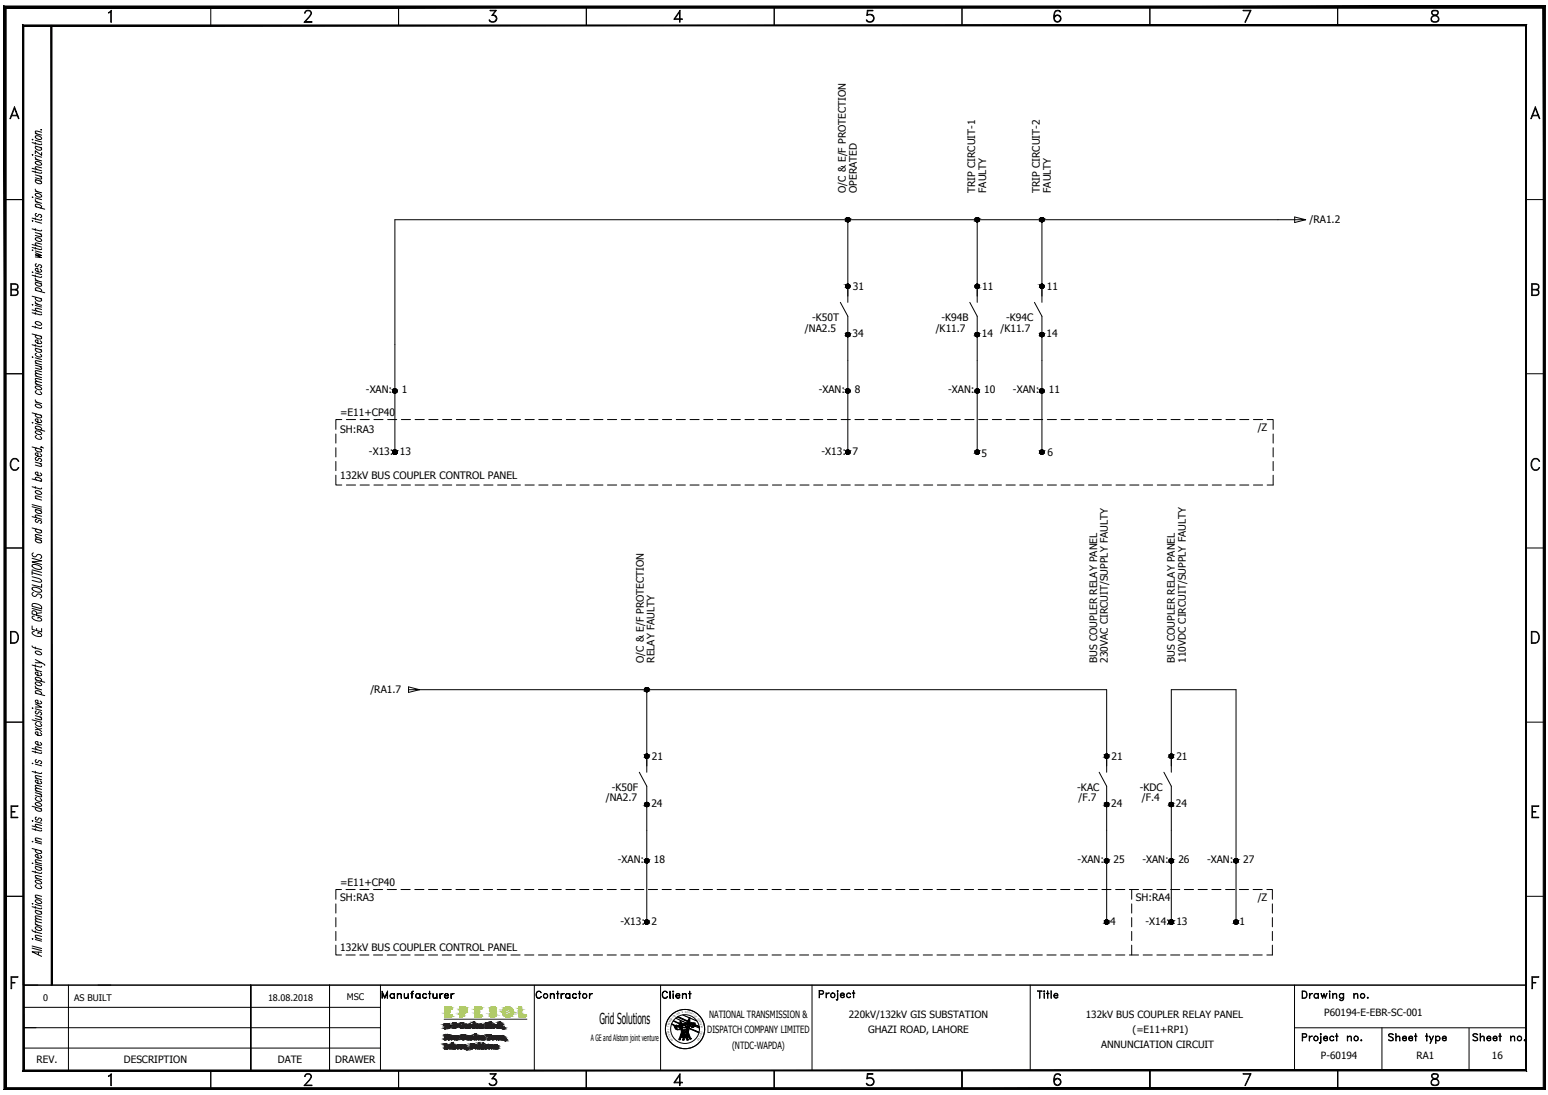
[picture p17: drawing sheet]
<svg xmlns="http://www.w3.org/2000/svg" width="420mm" height="297mm" viewBox="0 0 420 297" stroke-linecap="round" stroke-linejoin="round" font-family="sans-serif">
<defs><g id="words">
<text font-size="4.9" x="102.7" y="272">Manufacturer</text>
<text font-size="4.1" x="162.7" y="277.7">Grid Solutions</text>
<g font-size="2.8">
<text x="229.6" y="52.3" transform="rotate(-90 229.6 52.3)">O/C &amp; E/F PROTECTION</text>
<text x="232.6" y="52.3" transform="rotate(-90 232.6 52.3)">OPERATED</text>
<text x="264.7" y="52.3" transform="rotate(-90 264.7 52.3)">TRIP CIRCUIT-1</text>
<text x="267.7" y="52.3" transform="rotate(-90 267.7 52.3)">FAULTY</text>
<text x="282.3" y="52.3" transform="rotate(-90 282.3 52.3)">TRIP CIRCUIT-2</text>
<text x="285.2" y="52.3" transform="rotate(-90 285.2 52.3)">FAULTY</text>
<text x="355.4" y="60.6">/RA1.2</text>
<text x="231.5" y="78.6">31</text>
<text x="266.6" y="78.6">11</text>
<text x="284.2" y="78.6">11</text>
<text x="218.5" y="89.9">/NA2.5</text>
<text x="220.4" y="87.2">-K50T</text>
<text x="254" y="89.9">/K11.7</text>
<text x="255.5" y="87.2">-K94B</text>
<text x="271.5" y="89.9">/K11.7</text>
<text x="273.1" y="87.2">-K94C</text>
<text x="231.4" y="91.5">34</text>
<text x="266.5" y="91.5">14</text>
<text x="284" y="91.5">14</text>
<text x="99.3" y="106.7">-XAN:</text>
<text x="109.1" y="106.7">1</text>
<text x="222.2" y="106.7">-XAN:</text>
<text x="232" y="106.7">8</text>
<text x="257.4" y="106.7">-XAN:</text>
<text x="267.1" y="106.7">10</text>
<text x="274.9" y="106.7">-XAN:</text>
<text x="284.7" y="106.7">11</text>
<text x="92.3" y="113">=E11+CP40</text>
<text x="92.3" y="117.3">SH:RA3</text>
<text x="341.4" y="116.9">/Z</text>
<text x="100.2" y="123.3">-X13: 13</text>
<text x="223" y="123.3">-X13: 7</text>
<text x="266.4" y="123.9">5</text>
<text x="284.3" y="123.6">6</text>
<text x="92.4" y="130">132kV BUS COUPLER CONTROL PANEL</text>
<text x="174.7" y="179.8" transform="rotate(-90 174.7 179.8)">O/C &amp; E/F PROTECTION</text>
<text x="177.7" y="179.8" transform="rotate(-90 177.7 179.8)">RELAY FAULTY</text>
<text x="297.8" y="179.8" transform="rotate(-90 297.8 179.8)">BUS COUPLER RELAY PANEL</text>
<text x="300.7" y="179.8" transform="rotate(-90 300.7 179.8)">230VAC CIRCUIT/SUPPLY FAULTY</text>
<text x="318.9" y="179.8" transform="rotate(-90 318.9 179.8)">BUS COUPLER RELAY PANEL</text>
<text x="321.8" y="179.8" transform="rotate(-90 321.8 179.8)">110VDC CIRCUIT/SUPPLY FAULTY</text>
<text x="100.5" y="188.1">/RA1.7</text>
<text x="176.9" y="206.1">21</text>
<text x="301.7" y="206.1">21</text>
<text x="319.3" y="206.1">21</text>
<text x="166" y="214.6">-K50F</text>
<text x="292.4" y="214.6">-KAC</text>
<text x="309.3" y="214.6">-KDC</text>
<text x="164.4" y="217.4">/NA2.7</text>
<text x="176.8" y="218.9">24</text>
<text x="292.7" y="217.4">/F.7</text>
<text x="301.6" y="218.9">24</text>
<text x="309.9" y="217.4">/F.4</text>
<text x="319.2" y="218.9">24</text>
<text x="167.7" y="234.2">-XAN:</text>
<text x="177.5" y="234.2">18</text>
<text x="292.5" y="234.2">-XAN:</text>
<text x="302.3" y="234.2">25</text>
<text x="310.1" y="234.2">-XAN:</text>
<text x="319.8" y="234.2">26</text>
<text x="327.6" y="234.2">-XAN:</text>
<text x="337.4" y="234.2">27</text>
<text x="92.3" y="240.4">=E11+CP40</text>
<text x="92.3" y="244.3">SH:RA3</text>
<text x="308.3" y="244.3">SH:RA4</text>
<text x="341.4" y="244.4">/Z</text>
<text x="168.4" y="250.8">-X13: 2</text>
<text x="301.3" y="250.8">4</text>
<text x="310.9" y="250.8">-X14: 13</text>
<text x="336.5" y="250.8">1</text>
<text x="92.4" y="258">132kV BUS COUPLER CONTROL PANEL</text>
</g>
<g font-size="2.7">
<text x="359.4" y="275.5">P60194-E-EBR-SC-001</text>
<text x="192" y="280.3">DISPATCH COMPANY LIMITED</text>
<text x="192.5" y="276.1">NATIONAL TRANSMISSION &amp;</text>
<text x="230.4" y="276.1">220kV/132kV GIS SUBSTATION</text>
<text x="235.6" y="280.2">GHAZI ROAD, LAHORE</text>
<text x="294.7" y="276.1">132kV BUS COUPLER RELAY PANEL</text>
<text x="307.4" y="280.2">(=E11+RP1)</text>
<text x="198.7" y="284.5">(NTDC-WAPDA)</text>
<text x="298.9" y="284.3">ANNUNCIATION CIRCUIT</text>
<text x="358.5" y="287.2">P-60194</text>
<text x="384.5" y="287.2">RA1</text>
<text x="404.9" y="287.2">16</text>
<text x="9.9" y="288.4">REV.</text>
<text x="33.6" y="288.4">DESCRIPTION</text>
<text x="75.4" y="288.4">DATE</text>
<text x="91" y="288.4">DRAWER</text>
</g>
<g font-size="2.5">
<text x="11.7" y="271.4">0</text>
<text x="20.1" y="271.4">AS BUILT</text>
<text x="72.7" y="271.4">18.08.2018</text>
<text x="94.2" y="271.4">MSC</text>
</g>
<text font-size="2.4" x="160.4" y="282.5">A GE and Alstom joint venture</text>
<g font-size=".7">
<text x="183.7" y="275.5" transform="rotate(-31 183.7 275.5)">I</text>
<text x="184" y="275.3" transform="rotate(-25 184 275.3)">O</text>
<text x="184.4" y="275.1" transform="rotate(-23 184.4 275.1)">N</text>
<text x="185.2" y="274.9" transform="rotate(-9 185.2 274.9)">&amp;</text>
<text x="186" y="274.8" transform="rotate(4 186 274.8)">D</text>
<text x="186.4" y="274.8" transform="rotate(9 186.4 274.8)">E</text>
<text x="186.8" y="274.9" transform="rotate(14 186.8 274.9)">S</text>
<text x="187.2" y="275" transform="rotate(20 187.2 275)">P</text>
<text x="187.6" y="275.2" transform="rotate(24 187.6 275.2)">A</text>
<text x="188" y="275.4" transform="rotate(29 188 275.4)">T</text>
<text x="188.4" y="275.5" transform="rotate(39 188.4 275.5)">C</text>
<text x="188.7" y="275.8" transform="rotate(42 188.7 275.8)">H</text>
<text x="181.6" y="279.4" transform="rotate(-90 181.6 279.4)">L</text>
<text x="181.6" y="278.6" transform="rotate(-80 181.6 278.6)">T</text>
<text x="181.7" y="279.8" transform="rotate(-99 181.7 279.8)">A</text>
<text x="181.7" y="278.2" transform="rotate(-73 181.7 278.2)">R</text>
<text x="181.8" y="280.2" transform="rotate(-103 181.8 280.2)">N</text>
<text x="181.8" y="277.8" transform="rotate(-66 181.8 277.8)">AN</text>
<text x="181.9" y="280.7" transform="rotate(-107 181.9 280.7)">O</text>
<text x="182" y="280.9" transform="rotate(-112 182 280.9)">I</text>
<text x="182.2" y="277" transform="rotate(-58 182.2 277)">S</text>
<text x="182.2" y="281.4" transform="rotate(-117 182.2 281.4)">T</text>
<text x="182.4" y="276.7" transform="rotate(-53 182.4 276.7)">M</text>
<text x="182.5" y="281.7" transform="rotate(-125 182.5 281.7)">A</text>
<text x="182.7" y="276.3" transform="rotate(-45 182.7 276.3)">I S</text>
<text x="189.3" y="276.4" transform="rotate(54 189.3 276.4)">C</text>
<text x="189.4" y="281.8" transform="rotate(132 189.4 281.8)">D</text>
<text x="189.5" y="276.7" transform="rotate(56 189.5 276.7)">O</text>
<text x="189.6" y="281.5" transform="rotate(121 189.6 281.5)">E</text>
<text x="189.8" y="277.1" transform="rotate(63 189.8 277.1)">M</text>
<text x="189.8" y="281.1" transform="rotate(117 189.8 281.1)">T</text>
<text x="189.9" y="280.8" transform="rotate(112 189.9 280.8)">I</text>
<text x="189.9" y="277.5" transform="rotate(66 189.9 277.5)">P</text>
<text x="190.1" y="277.9" transform="rotate(76 190.1 277.9)">A</text>
<text x="190.1" y="280.3" transform="rotate(105 190.1 280.3)">M</text>
<text x="190.2" y="280" transform="rotate(101 190.2 280)">I</text>
<text x="190.2" y="278.3" transform="rotate(81 190.2 278.3)">N</text>
<text x="190.3" y="279.5" transform="rotate(96 190.3 279.5)">L</text>
<text x="190.3" y="278.7" transform="rotate(85 190.3 278.7)">Y</text>
<text x="182.7" y="282.1" transform="rotate(-132 182.7 282.1)">N</text>
</g>
</g></defs>
<!-- layer: 0 -->
<path d="M13.9 6.9v260.3h.2zM13.9 6.9h.2v260.3z" fill="#000" stroke="#000" stroke-width=".27"/>
<!-- layer: 4 -->
<g fill="none" stroke="#000" stroke-width=".27">
<path d="M29.4 3.4l.8-.6v3.2h-.2v-2.9l-.6 .5zM57.2 1.9v5M82.7 5.9h2v.1h-2.2l1.4-1.5a1.02 1.02 0 0 0 .3-1.4l-.9-.2-.6 .7 .2-.5 .4-.3 .9 .1a.71 .71 0 0 1 .2 1.1l-1.7 2M108.2 1.9v5M132.9 5.6l.4 .3M133.7 4a1.05 1.05 0 0 1 1.2 1.1 1.05 1.05 0 0 1-1.4 .9l-.5-.1-.3-.5a1.17 1.17 0 0 0 2-.2M134.1 4.2a.92 .92 0 0 1 .5 1.4l-.5 .3M134.6 2.9h-1.6v-.1h1.7l-1 1.4M134.6 2.8l-1.1 1.4 .9 .1 .3 .5M159.1 1.9v5M183.1 5.1h2.1v.1h-2.3l1.7-2.4v3.2h-.2v-2.7l-1.3 1.9M210.1 1.9v5"/>
<path d="M235.3 5.6l.4 .3M236.5 4a1.01 1.01 0 0 1 .6 1 1.01 1.01 0 0 1-.6 .9M237.1 4.6a1.28 1.28 0 0 0-1.8-.4l.1-1.4h1.6v.1h-1.4l-.2 1.1a1.15 1.15 0 0 1 1.7 .2 1.15 1.15 0 0 1-.4 1.7 1.15 1.15 0 0 1-1.6-.5 1.17 1.17 0 0 0 2-.2M261.1 1.9v5M286.2 5.2l.3 .5 .4 .2 .6-.2 .4-.5M286.2 4.8a.92 .92 0 0 1 1.3-.5l.4 .5M286.5 3.1l.4-.2 .8 .2M286.6 2.9a2.95 2.95 0 0 0-.3 2.7l.5 .3M286.8 4.2l-.5 .3-.1 .5M287.2 4.2l.5 .3 .2 .5-.2 .6-.5 .3M287.5 2.9l.4 .4a.92 .92 0 0 0-.9-.5 .92 .92 0 0 0-.8 .6 2.3 2.3 0 0 0 .3 2.5 1.01 1.01 0 0 0 1.3-.3 1.01 1.01 0 0 0-.2-1.4 1.01 1.01 0 0 0-1.4 .3M312.1 1.9v5"/>
<path d="M339.4 2.8l-1.5 3.2 1.7-3.2h-2.2v.1h2M363.1 1.9v5M388.5 5.6l.5 .3M388.7 2.9a.79 .79 0 0 0 .5 1.3 1.13 1.13 0 0 1 1.2 .8v.4a1.09 1.09 0 0 1-1.9 0 .85 .85 0 0 1 .7-1.1 1.16 1.16 0 0 0 1.2-.7v-.3a1.22 1.22 0 0 0-1.7-.4zM388.7 3.1l.5-.2 1 .2M388.9 2.9a.64 .64 0 0 0 .3 1.1 1.14 1.14 0 0 1 1.2 .6 1.14 1.14 0 0 1-.2 1.3 1.31 1.31 0 0 1-1.8-.5 1.6 1.6 0 0 1 1.7-1.5l.1-.3-.1-.7M390.4 5.6l-.5 .3M3 31.4h1.9M3.2 31.3h1.5M3.9 29l1.3 3.2-1.3-2.8-1.2 2.8zM415.8 31.4h1.9M416 31.3h1.5"/>
<path d="M416.7 29l1.2 3.2-1.2-2.8-1.2 2.8zM1.4 54.1h4.9M414.2 54.1h4.9M3.1 78.5l1.5-.2 .2-.3-.2-.7-1.5-.2v2.9l1.5-.1 .2-.3-.2-.8-1.5-.1M4.2 78.5a.85 .85 0 0 1 .8 .8 .85 .85 0 0 1-.8 .9h-1.3v-3.2l1.7 .1a.87 .87 0 0 1 .3 .9 .87 .87 0 0 1-.7 .7M415.9 78.5l1.5-.2 .2-.3-.2-.7-1.5-.2v2.9l1.5-.1 .2-.3-.2-.8-1.5-.1M417 78.5a.85 .85 0 0 1 .7 .8 .85 .85 0 0 1-.7 .9h-1.3v-3.2l1.7 .1a.87 .87 0 0 1 .3 .9 .87 .87 0 0 1-.7 .7M6.3 95.9v194.5M1.4 101.4h4.9M414.2 101.4h4.9M3.1 124.8a1.12 1.12 0 0 1 1.1-.5 1.12 1.12 0 0 1 .9 .8l-.8-.6a1.54 1.54 0 0 0-1.4 1.1 1.54 1.54 0 0 0 .5 1.7l.9 .1 .8-.6a1.2 1.2 0 0 1-1.4 .8 1.2 1.2 0 0 1-.9-1.2v-.8zM415.9 124.8a1.12 1.12 0 0 1 1.1-.5 1.12 1.12 0 0 1 .9 .8l-.8-.6a1.54 1.54 0 0 0-1.4 1.1 1.54 1.54 0 0 0 .5 1.7l.9 .1 .8-.6a1.2 1.2 0 0 1-1.4 .8 1.2 1.2 0 0 1-.9-1.2v-.8z"/>
<path d="M1.4 148.7h4.9M414.2 148.7h4.9M2.9 171.3h1a1.73 1.73 0 0 1 1.2 1.6 1.73 1.73 0 0 1-1.2 1.6h-1zM3 171.4a1.59 1.59 0 0 1 1.8 .9 1.59 1.59 0 0 1-.4 1.9l-1.4 .1zM415.6 171.3h1.1a1.73 1.73 0 0 1 1.1 1.6 1.73 1.73 0 0 1-1.1 1.6h-1.1zM415.8 171.4a1.59 1.59 0 0 1 1.8 .9 1.59 1.59 0 0 1-.4 1.9l-1.4 .1zM1.4 195.9h4.9M414.2 195.9h4.9M3 218.6h1.9v.2h-1.7v2.9h1.7v.1h-1.9zM415.8 218.6h1.9v.2h-1.7v2.9h1.7v.1h-1.9zM3.2 220.1h.9v.2h-.9M416 220.1h.9v.2h-.9"/>
<path d="M1.4 243.1h4.9M414.2 243.1h4.9M3 265h1.9v.1h-1.7v3.1h-.2zM3.2 266.5h.9v.2h-.9M6.3 267.2h4M26.6 267.2h387.6M351.4 278.8h62.5M414.2 267.2v23.2M415.8 265h1.9v.1h-1.7v3.1h-.2zM416 266.5h.9v.2h-.9M29.4 291.9l.8-.6v3.2h-.2v-2.9l-.6 .4zM57.2 290.4v5"/>
<path d="M82.7 294.3h2v.2h-2.2l1.4-1.6a1.02 1.02 0 0 0 .3-1.3l-.9-.2-.6 .6 .2-.4 .4-.3 .9 .1a.71 .71 0 0 1 .2 1.1l-1.7 2M108.2 290.4v5M132.9 294l.4 .3M133.7 292.5a1.05 1.05 0 0 1 1.2 1.1 1.05 1.05 0 0 1-1.4 .9l-.5-.2-.3-.4a1.18 1.18 0 0 0 2-.2M134.1 292.7a.92 .92 0 0 1 .5 1.3l-.5 .3M134.6 291.4h-1.6v-.1h1.7l-1 1.4M134.6 291.3l-1.1 1.4 .9 .1 .3 .5M159.1 290.4v5M183.1 293.6h2.1v.1h-2.3l1.7-2.4v3.2h-.2v-2.8l-1.3 2M210.1 290.4v5M235.3 294l.4 .3M236.5 292.5a1.01 1.01 0 0 1 .6 .9 1.01 1.01 0 0 1-.6 .9"/>
<path d="M237.1 293.1a1.28 1.28 0 0 0-1.8-.4l.1-1.4h1.6v.1h-1.4l-.2 1.1a1.15 1.15 0 0 1 1.7 .2 1.15 1.15 0 0 1-.4 1.7 1.15 1.15 0 0 1-1.6-.5 1.18 1.18 0 0 0 2-.2M261.1 290.4v5M286.2 293.7l.3 .5 .4 .1 .6-.1 .4-.5M286.2 293.3a.92 .92 0 0 1 1.3-.5l.4 .5M286.5 291.6l.4-.2 .8 .2M286.6 291.4a2.95 2.95 0 0 0-.3 2.6l.5 .3M286.8 292.7l-.5 .2-.1 .5M287.2 292.7l.5 .2 .2 .5-.2 .6-.5 .3M287.5 291.4l.4 .3a.92 .92 0 0 0-.9-.5 .92 .92 0 0 0-.8 .7 2.3 2.3 0 0 0 .3 2.4 1.01 1.01 0 0 0 1.3-.3 1.01 1.01 0 0 0-.2-1.3 1.01 1.01 0 0 0-1.4 .2M312.1 290.4v5M339.4 291.3l-1.5 3.2 1.7-3.2h-2.2v.1h2M363.1 290.4v5"/>
<path d="M388.5 294l.5 .3M388.7 291.4a.78 .78 0 0 0 .5 1.3 1.13 1.13 0 0 1 1.2 .7v.5a1.09 1.09 0 0 1-1.9 0 .85 .85 0 0 1 .7-1.1 1.19 1.19 0 0 0 1.2-.8v-.3a1.22 1.22 0 0 0-1.7-.3zM388.7 291.6l.5-.2 1 .2M388.9 291.4a.64 .64 0 0 0 .3 1.1 1.14 1.14 0 0 1 1.2 .5 1.14 1.14 0 0 1-.2 1.3 1.31 1.31 0 0 1-1.8-.4 1.6 1.6 0 0 1 1.7-1.6l.1-.3-.1-.6M390.4 294l-.5 .3"/>
</g>
<!-- layer: DISP3 -->
<g fill="none" stroke="#000" stroke-width=".27">
<path d="M6.3 6.9v260.3h407.9v11.6M6.4 273.3h96.9M6.4 278.8h96.9M18.6 267.2v23.2M68.1 267.2v23.2M89.4 267.2v23.2M103.3 267.2v23.2M220.4 267.2v23.2M279.6 267.2v23.2M351.4 267.2v23.2M375.1 278.8v11.6M398.7 278.9v11.5"/>
<path d="M6.4 284.3h96.9"/>
</g>
<!-- layer: 4 -->
<g fill="#000" stroke="#000" stroke-width=".27">
<path d="M414.3 6.8l-.2 .2 .2 283.5zM414.1 7l.2 283.5-.2-.2zM6.2 290.5h408.1l-.2-.2zM6.2 290.5l.3-.2h407.6zM6.2 6.8v283.7l.3-.2zM6.2 6.8l.3 .2v283.3zM6.2 6.8l.3 .2 407.8-.2zM6.5 7l407.8-.2-.2 .2z"/>
<path d="M419.5 1.6l-.6 .6 .6 293.5zM418.9 2.2l.6 293.5-.6-.6zM1.1 295.7h418.4l-.6-.6zM1.7 295.1h417.2l-417.8 .6zM1.1 1.6v294.1l.6-.6zM1.1 1.6l.6 .6v292.9zM1.1 1.6l.6 .6 417.8-.6zM1.7 2.2l417.8-.6-.6 .6z"/>
</g>
<!-- layer: Alstom REF$0$52 -->
<g fill="none" stroke="#000" stroke-width=".27">
<path d="M8.7 38.7l2.1 .5 .4 .1 .1-.3M8.7 37.8l.3 .1zM9.6 38.6v.5M9.6 39.6l1.7 .5M9.6 38.1l1.7 .4M9.6 36.2l1.7 .5M9.7 36.9l.6-.1 .6 .3 .4 .6a1.15 1.15 0 0 1-1.7-.7zM9.9 39.7l-.2 .1a.97 .97 0 0 0 .5 .9 .97 .97 0 0 0 1.1-.1l-.4-.6M11.2 35.1l.1 .1h-.3M11.3 35.9l-1.6-.4-.1 .4 .5 .4M8.7 59.9h.3zM8.7 59.2l2.1 .5 .4 .1 .1-.3"/>
<path d="M8.7 53.5h.3zM8.7 46.4l2.1 .6h.4l.1-.2M8.7 42h.3zM8.7 45.7l2.6 .6M9.6 54.1a.74 .74 0 0 0 .7 .8M9.6 52.6a1.16 1.16 0 0 1 1.7 .7 1.18 1.18 0 0 1-1.7-.7zM9.6 51.3a.77 .77 0 0 0 .7 .7M9.6 44a1.16 1.16 0 0 1 1.7 .6 1.18 1.18 0 0 1-1.7-.6zM9.6 42.6a.77 .77 0 0 0 .7 .8M9.6 46.4v.5M9.6 59.1v.5M9.6 56l2.5 .7"/>
<path d="M9.6 54.7l1.7 .5M9.6 53.7l1.7 .5M9.6 51.9l1.7 .4M9.6 48.7l1.7 .5M9.6 47.4l1.7 .5M9.6 43.2l1.7 .4M9.6 42.2l1.7 .5M9.9 57.9l-.3 .2 .1 .5 .2 .1h.3l.4-.5 .6 .1 .1 .5-.4 .2M9.9 56.2l-.3-.7a1.19 1.19 0 0 1 1.7 .7l-.4 .2M9.9 48.8l-.2 .1a.97 .97 0 0 0 .5 .9 .97 .97 0 0 0 1.1-.1l-.4-.6M10.8 47.8l.5 .5-.1 .3-1.6-.4M11.3 45.6l-1.6-.4-.1 .3 .5 .5"/>
<path d="M11.3 41.4v.7l-1.7-1.2v.8M8.7 74.7l2.1 .5h.4l.1-.2M8.7 73.8l.3 .1zM8.7 67.8l.3 .1zM8.7 67.1l2.1 .6h.4l.1-.2M8.7 62.1l2.1 .5 .4 .1 .1-.3M8.7 66.3l2.6 .7M9.6 75.5a.77 .77 0 0 0 .7 .7M9.6 68.6l1.7 .7-1.7-.2 1.7 .8-1.7-.2M9.6 64.6a1.19 1.19 0 0 1 1.7 .7 1.15 1.15 0 0 1-1.7-.7zM9.6 62v.5M9.6 67.1v.5"/>
<path d="M9.6 74.6v.5M9.6 78.7l2.5 .7M9.6 76.5l1.7 .5M9.6 76l1.7 .5M9.6 74l1.7 .5M9.6 68.1l1.7 .4M9.6 63.1l1.7 .4M9.6 60.1l1.7 .5M9.9 78.8l-.3-.6a1.19 1.19 0 0 1 1.7 .7l-.4 .2M9.9 76.6l-.3 .2a1.18 1.18 0 0 0 1.7 .7l-.4-.6M9.9 71.6l-.3 .2 .1 .4 .2 .2 .3-.1 .4-.5 .6 .2 .1 .4-.4 .2M10.8 63.4l.5 .5-.1 .3-1.6-.3"/>
<path d="M10.9 73l.4 .6a1.15 1.15 0 0 1-1.7-.6l.7-.1v.8M11.3 66.3l-1.6-.4-.1 .3 .5 .5M8.7 96.8l.3 .1zM8.7 93.5l2.1 .6h.4l.1-.3M8.7 88.5l2.1 .6h.4l.1-.2M8.7 84.8l2.1 .6h.4l.1-.2M8.7 82.6l.3 .1zM8.7 90.6l2.6 .7M8.7 84.1l2.6 .6M8.7 80.3l2.6 .7M9.6 87.4a1.19 1.19 0 0 1 1.7 .7 1.15 1.15 0 0 1-1.7-.7zM9.6 81.8a.77 .77 0 0 0 .7 .8"/>
<path d="M9.6 84.8v.5M9.6 88.5v.5M9.6 93.5v.4M9.6 99.1l1.7 .4M9.6 98.5l1.7 .5M9.6 97.1l1.7 .4M9.6 94.4l1.7 .5M9.6 82.8l1.7 .5M9.6 82.4l1.7 .4M9.9 95.8l-.3 .2a1.18 1.18 0 0 0 1.7 .7l-.4-.6M9.9 94.6l-.3 .1a1.15 1.15 0 0 0 1.7 .7l-.4-.6M9.9 90.9l-.3 .2a1.18 1.18 0 0 0 1.7 .7l-.4-.6"/>
<path d="M9.9 80.7l-.2 .1a.97 .97 0 0 0 .5 .9 .97 .97 0 0 0 1.1-.2l-.4-.6M10.8 99.4l.5 .5-.1 .3-1.6-.4M10.9 92.5l.4 .5a1.15 1.15 0 0 1-1.7-.6l.7-.1v.9M11.3 98.2l-1.6-.4-.1 .3 .5 .5M11.3 83.9l-1.6-.3-.1 .3 .5 .5M8.7 114.6l.3 .1zM8.7 112l2.6 .7M9.6 117.1a1.19 1.19 0 0 1 1.7 .6 1.18 1.18 0 0 1-1.7-.6zM9.6 108.5a.77 .77 0 0 0 .7 .7M9.6 104.9a1.16 1.16 0 0 1 1.7 .7 1.18 1.18 0 0 1-1.7-.7zM9.6 116.3l2.5 .7M9.6 114.9l1.7 .4"/>
<path d="M9.6 109l1.7 .5M9.6 104.1l1.7 .5M9.6 102l1.7 .4M9.7 109.7l.6-.1 .6 .3 .4 .6a1.15 1.15 0 0 1-1.7-.7zM9.9 118.2l-.3 .1a1.18 1.18 0 0 0 1.7 .7l-.4-.6M9.9 116.4l-.3-.6a1.16 1.16 0 0 1 1.7 .7l-.4 .1M9.9 112.3l-.3 .2a1.18 1.18 0 0 0 1.7 .7l-.4-.6M9.9 106l-.3 .2a1.18 1.18 0 0 0 1.7 .6l-.4-.5M10.9 113.9l.4 .6a1.18 1.18 0 0 1-1.7-.7l.7-.1v.9M11.3 103.8l-1.6-.4-.1 .4 .5 .4M11.3 103l-1.6-.3-.1 .3 .5 .5M11.3 101.7l-1.6-.4-.1 .3 .5 .5"/>
<path d="M11.3 100.9l-1.6-.4-.1 .3 .5 .5M8.7 132l2.1 .6h.4l.1-.2M8.7 137.5l2.6 .6M8.7 136.9l2.6 .7M8.7 129.9l2.6 .7M8.7 121.2l2.6 .7M9.6 133.3a1.19 1.19 0 0 1 1.7 .6 1.18 1.18 0 0 1-1.7-.6zM9.6 132v.5M9.6 138.2l1.7 .4M9.6 135.2l1.7 .5M9.6 125.4l1.7 .4M9.9 138.3l-.3 .2a1.15 1.15 0 0 0 1.7 .6l-.4-.6"/>
<path d="M9.9 130.2l-.3-.6a1.19 1.19 0 0 1 1.7 .7l-.4 .2M9.9 124.1h-.2a.49 .49 0 0 0 0 .6 .49 .49 0 0 0 .5 .2l.2-.4 .4-.1 .5 .4-.1 .4h-.3M9.9 121.6l-.3 .2a1.18 1.18 0 0 0 1.7 .6l-.4-.6M10.8 125.7l.5 .5-.1 .3-1.6-.3M10.9 128.3l.4 .6a1.18 1.18 0 0 1-1.7-.7l.7-.1v.9M10.9 123.1l.4 .6a1.15 1.15 0 0 1-1.7-.7l.7-.1v.9M11.2 121.2l.6 .4M11.3 134.9l-1.6-.4-.1 .3 .5 .5M8.7 159.5a2.16 2.16 0 0 1 2.6 .7v.3a1.95 1.95 0 0 1-2.6-1zM8.7 156.4l2.2 .7 .4 .6-.1 .2h-.6l-1.9-.5M8.7 153.3a2.19 2.19 0 0 1 2.6 .7v.3a1.95 1.95 0 0 1-2.6-1zM8.7 151.4l2.6 .7-2.6 .3 2.6 .7"/>
<path d="M8.7 155.4l2.6 .7M8.7 154.9v1M8.7 154.6l2.6 .7M8.7 143.2l2.6 .7M8.7 140.1l2.6 .7M9.1 150a.59 .59 0 0 0-.2 .9 .59 .59 0 0 0 .9 0 .76 .76 0 0 1 .9-.5 .76 .76 0 0 1 .6 .8l-.4 .3M9.6 146.1l1.7 .5M9.6 145.6l1.7 .5M9.9 146.2l-.3 .2a1.15 1.15 0 0 0 1.7 .7l-.4-.6M9.9 143.5l-.3 .2a1.18 1.18 0 0 0 1.7 .7l-.4-.6M9.9 140.9l-.3 .2 .1 .4 .5 .2 .4-.6 .3 .1 .4 .3-.1 .4h-.3M11.3 158.5v.8l-2.6-.7"/>
<path d="M11.3 145.3l-1.6-.3-.1 .3 .5 .5M11.3 140.1l-1.6-.4-.1 .3 .5 .5M8.7 175.2l.5 .5 2.1 .6M8.7 169.8v.9l2.6 .7v-.9M8.7 165l2.6 .7M8.8 163.8a2.37 2.37 0 0 1 2.5 .9v.5l-2.6-.7zM9.1 160.7a.6 .6 0 0 0-.2 .9 .6 .6 0 0 0 .9 0 .77 .77 0 0 1 .9-.5 .77 .77 0 0 1 .6 .9l-.4 .2M9.3 171.3l-.6 .2a1.95 1.95 0 0 0 2.6 1v-.3l-.4-.4-.6-.2v.3M9.3 167.1l-.6 .2a1.95 1.95 0 0 0 2.6 1v-.3l-.4-.4-.6-.2v.3M9.6 178.9l1.7 .9h-1.7M9.6 176.8a1.19 1.19 0 0 1 1.7 .7 1.18 1.18 0 0 1-1.7-.7zM9.6 175.5v.5"/>
<path d="M9.9 166.9l-.1-.9-1-.3-.1 .8 2.6 .7M9.9 170.5v.5M11.3 179.8l.8 .5v.2M11.3 166.2l-1.4 .2M8.7 192.1h.3zM8.7 180.4l2.1 .6h.4l.1-.3M8.7 195.3l2.6 .6M9.6 190.9l1.7 .9h-1.7M9.6 186.1a.74 .74 0 0 0 .7 .8M9.6 181.2a.77 .77 0 0 0 .7 .8M9.6 180.3v.5M9.6 197.2l1.7 1.2"/>
<path d="M9.6 194.1l1.7 .5M9.6 192.3l1.7 .4M9.6 188l2.5 .7M9.6 186.7l1.7 .4M9.6 184.4l2.5 .7M9.6 181.8l1.7 .4M9.7 185.1l.6-.1 .6 .3 .4 .5a1.15 1.15 0 0 1-1.7-.6zM9.9 196l-.3 .2a1.18 1.18 0 0 0 1.7 .7l-.4-.6M9.9 192.9l-.3 .2 .1 .4 .5 .2 .2-.5 .4-.1 .5 .4-.1 .4h-.3M9.9 188.1l-.3-.6a1.19 1.19 0 0 1 1.7 .7l-.4 .2M9.9 184.5l-.3-.6a1.19 1.19 0 0 1 1.7 .7l-.4 .2M10.8 194.5l.5 .4-.1 .4-1.6-.4"/>
<path d="M10.9 198.8l.4 .6a1.18 1.18 0 0 1-1.7-.7l.7-.1v.9M10.9 190.2l.4 .6a1.15 1.15 0 0 1-1.7-.7l.7-.1v.9M10.9 182.6l.4 .6a1.18 1.18 0 0 1-1.7-.7l.7-.1v.8M11.3 197.7l-1.7 .3M8.7 209.3l2.1 .5h.4l.1-.2M8.7 207.1h.3zM8.7 203.8l2.1 .5 .4 .1 .1-.3M8.7 218.7l2.6 .7M8.7 203l2.6 .7M9.6 217.9a1.16 1.16 0 0 1 1.7 .7 1.18 1.18 0 0 1-1.7-.7zM9.6 203.7v.5M9.6 209.2v.5"/>
<path d="M9.6 215l1.7 .5M9.6 214.5l1.7 .4M9.6 211.1l1.7 .4M9.6 207.3l1.7 .5M9.9 219.1l-.3 .1a1.15 1.15 0 0 0 1.7 .7l-.4-.6M9.9 216.3l-.3 .2a1.18 1.18 0 0 0 1.7 .7l-.4-.6M9.9 206.1l-.3 .2 .1 .5 .5 .1 .2-.4 .4-.2 .5 .5-.1 .4h-.3M10.8 215.4l.5 .5-.1 .3-1.6-.4M10.9 211.9l.4 .5a1.18 1.18 0 0 1-1.7-.6l.7-.1v.8M10.9 201.4l.4 .6a1.18 1.18 0 0 1-1.7-.7l.7-.1v.9M11.3 214.1l-1.6-.3-.1 .3 .5 .5M11.3 213.4l-1.6-.4-.1 .3 .5 .5"/>
<path d="M11.3 210.7l-1.6-.3-.1 .3 .5 .5M11.3 202.9l-1.6-.3-.1 .3 .5 .5M8.7 236.3l2.1 .6h.4l.1-.2M8.7 234.1l.3 .1zM8.7 228.3h.3zM8.7 224.8l2.1 .6h.4l.1-.2M8.7 222.6l.3 .1zM8.7 230.2l2.6 .7M8.7 224l2.6 .7M9.6 238.9a1.19 1.19 0 0 1 1.7 .7 1.18 1.18 0 0 1-1.7-.7zM9.6 224.8v.5M9.6 236.3v.5"/>
<path d="M9.6 238.1l1.7 .5M9.6 235l1.7 .4M9.6 234.4l1.7 .4M9.6 233.9l1.7 .4M9.6 228.5l1.7 .4M9.6 228l1.7 .5M9.6 222.9l1.7 .4M9.9 235.1l-.3 .1a1.15 1.15 0 0 0 1.7 .7l-.4-.6M9.9 230.5l-.3 .2a1.15 1.15 0 0 0 1.7 .7l-.4-.6M9.9 221.7h-.2a.49 .49 0 0 0 0 .6 .49 .49 0 0 0 .5 .2l.2-.5 .4-.1 .5 .4-.1 .4h-.3M10.9 232.1l.4 .5a1.18 1.18 0 0 1-1.7-.6l.7-.1v.8M11.3 237.8l-1.6-.3-.1 .3 .5 .5"/>
<path d="M11.3 233.6l-1.6-.4-.1 .3 .5 .5M11.3 227.7l-1.6-.4-.1 .3 .5 .5M11.3 224l-1.6-.4-.1 .3 .5 .5M8.7 254.6l.3 .1zM8.7 252.2l.5 .5 2.1 .6M8.7 246l2.1 .5h.4l.1-.2M8.7 245.1l.3 .1zM8.7 257.2l2.6 .7M8.7 256.6l2.6 .7M9.6 251.6a1.19 1.19 0 0 1 1.7 .7 1.18 1.18 0 0 1-1.7-.7zM9.6 250.2a.77 .77 0 0 0 .7 .8M9.6 244.3a1.19 1.19 0 0 1 1.7 .6 1.18 1.18 0 0 1-1.7-.6z"/>
<path d="M9.6 254.9l1.7 .4M9.6 254.4l1.7 .4M9.6 245.9v.5M9.6 252.5v.5M9.6 250.8l1.7 .5M9.6 249.9l1.7 .4M9.6 246.9l1.7 .5M9.6 245.3l1.7 .5M9.6 243.5l1.7 .4M9.9 247l-.3 .2a1.18 1.18 0 0 0 1.7 .7l-.4-.6M9.9 240l-.3 .2a1.15 1.15 0 0 0 1.7 .7l-.4-.6M10.4 258.3v.7"/>
<path d="M11.3 258.3l-2.6-.1 2.6 1.2M11.3 254l-1.6-.3-.1 .3 .5 .5M11.3 249.6l-1.6-.4-.1 .3 .5 .5M11.3 248.8l-1.6-.4-.1 .4 .5 .4M11.3 243.2l-1.6-.4-.1 .3 .5 .5"/>
</g>
<!-- layer: F2 -->
<g fill="none" stroke="#000" stroke-width=".27">
<path d="M230.1 59.6v22.4M265.2 59.6v22.4M282.8 59.6v22.4M354.4 59.6l-3 .8v-1.5l3 .7h-247.2v63M228.1 82l2 3.8v37.4M263.2 82l2 3.8v37.4M280.8 82l2 3.8v37.4M91.2 117.7v2.5M92.8 113.8h-1.6v2.7M94 113.8h2.5M97.7 113.8h2.5M101.5 113.8h2.5"/>
<path d="M105.2 113.8h2.5M108.9 113.8h2.5M112.7 113.8h2.5M116.4 113.8h2.5M120.1 113.8h2.5M123.9 113.8h2.4M127.6 113.8h2.5M131.3 113.8h2.5M135.1 113.8h2.4M138.8 113.8h2.5M142.5 113.8h2.5M146.2 113.8h2.5"/>
<path d="M150 113.8h2.5M153.7 113.8h2.5M157.4 113.8h2.5M161.2 113.8h2.5M164.9 113.8h2.5M168.6 113.8h2.5M172.4 113.8h2.4M176.1 113.8h2.5M179.8 113.8h2.5M183.6 113.8h2.4M187.3 113.8h2.5M191 113.8h2.5"/>
<path d="M194.7 113.8h2.5M198.5 113.8h2.4M202.2 113.8h2.5M205.9 113.8h2.5M209.6 113.8h2.5M213.4 113.8h2.5M217.1 113.8h2.5M220.8 113.8h2.5M224.6 113.8h2.5M228.3 113.8h2.5M232 113.8h2.5M235.8 113.8h2.4"/>
<path d="M239.5 113.8h2.5M243.2 113.8h2.5M246.9 113.8h2.5M250.7 113.8h2.5M254.4 113.8h2.5M258.1 113.8h2.5M261.9 113.8h2.5M265.6 113.8h2.5M269.3 113.8h2.5M273.1 113.8h2.5M276.8 113.8h2.5M280.5 113.8h2.5"/>
<path d="M284.3 113.8h2.4M288 113.8h2.5M291.7 113.8h2.5M295.4 113.8h2.5M299.2 113.8h2.5M302.9 113.8h2.5M306.6 113.8h2.5M310.4 113.8h2.5M314.1 113.8h2.5M317.8 113.8h2.5M321.6 113.8h2.5M325.3 113.8h2.5"/>
<path d="M329 113.8h2.5M332.8 113.8h2.4M336.5 113.8h2.5M340.2 113.8h2.5M343.9 113.8h1.7v2.7M345.6 117.7v2.5M91.2 128.9v2.7h1.6M91.2 121.5v2.5M91.2 125.2v2.5M94 131.6h2.5M97.7 131.6h2.5M101.5 131.6h2.5"/>
<path d="M105.2 131.6h2.5M108.9 131.6h2.5M112.7 131.6h2.5M116.4 131.6h2.5M120.1 131.6h2.5M123.9 131.6h2.4M127.6 131.6h2.5M131.3 131.6h2.5M135.1 131.6h2.4M138.8 131.6h2.5M142.5 131.6h2.5M146.2 131.6h2.5"/>
<path d="M150 131.6h2.5M153.7 131.6h2.5M157.4 131.6h2.5M161.2 131.6h2.5M164.9 131.6h2.5M168.6 131.6h2.5M172.4 131.6h2.4M176.1 131.6h2.5M179.8 131.6h2.5M183.6 131.6h2.4M187.3 131.6h2.5M191 131.6h2.5"/>
<path d="M194.7 131.6h2.5M198.5 131.6h2.4M202.2 131.6h2.5M205.9 131.6h2.5M209.6 131.6h2.5M213.4 131.6h2.5M217.1 131.6h2.5M220.8 131.6h2.5M224.6 131.6h2.5M228.3 131.6h2.5M232 131.6h2.5M235.8 131.6h2.4"/>
<path d="M239.5 131.6h2.5M243.2 131.6h2.5M246.9 131.6h2.5M250.7 131.6h2.5M254.4 131.6h2.5M258.1 131.6h2.5M261.9 131.6h2.5M265.6 131.6h2.5M269.3 131.6h2.5M273.1 131.6h2.5M276.8 131.6h2.5M280.5 131.6h2.5"/>
<path d="M284.3 131.6h2.4M288 131.6h2.5M291.7 131.6h2.5M295.4 131.6h2.5M299.2 131.6h2.5M302.9 131.6h2.5M306.6 131.6h2.5M310.4 131.6h2.5M314.1 131.6h2.5M317.8 131.6h2.5M321.6 131.6h2.5M325.3 131.6h2.5"/>
<path d="M329 131.6h2.5M332.8 131.6h2.4M336.5 131.6h2.5M340.2 131.6h2.5M345.6 128.9v2.7h-1.7M345.6 121.5v2.5M345.6 125.2v2.5M110.9 187.1h3l-3-.8v1.5l3-.7h186.5v22.4M175.5 187.1v22.4M173.5 209.5l2 3.8v37.4M298.3 209.5l2.1 3.8v37.4M315.9 209.5l2 3.8v37.4"/>
<path d="M317.9 209.5v-22.4h17.6v63M91.2 256.4v2.7h1.5M91.2 245.2v2.5M91.2 248.9v2.5M91.2 252.7v2.4M92.7 241.3h-1.5v2.6M93.9 259.1h2.5M93.9 241.3h2.5M97.7 259.1h2.4M97.7 241.3h2.4M101.4 259.1h2.5M101.4 241.3h2.5"/>
<path d="M105.1 259.1h2.5M105.1 241.3h2.5M108.8 259.1h2.5M108.8 241.3h2.5M112.6 259.1h2.5M112.6 241.3h2.5M116.3 259.1h2.5M116.3 241.3h2.5M120 259.1h2.5M120 241.3h2.5M123.8 259.1h2.5M123.8 241.3h2.5"/>
<path d="M127.5 259.1h2.5M127.5 241.3h2.5M131.2 259.1h2.5M131.2 241.3h2.5M135 259.1h2.4M135 241.3h2.4M138.7 259.1h2.5M138.7 241.3h2.5M142.4 259.1h2.5M142.4 241.3h2.5M146.1 259.1h2.5M146.1 241.3h2.5"/>
<path d="M149.9 259.1h2.5M149.9 241.3h2.5M153.6 259.1h2.5M153.6 241.3h2.5M157.3 259.1h2.5M157.3 241.3h2.5M161.1 259.1h2.4M161.1 241.3h2.4M164.8 259.1h2.5M164.8 241.3h2.5M168.5 259.1h2.5M168.5 241.3h2.5"/>
<path d="M172.2 259.1h2.5M172.2 241.3h2.5M176 259.1h2.5M176 241.3h2.5M179.7 259.1h2.5M179.7 241.3h2.5M183.4 259.1h2.5M183.4 241.3h2.5M187.2 259.1h2.5M187.2 241.3h2.5M190.9 259.1h2.5M190.9 241.3h2.5"/>
<path d="M194.6 259.1h2.5M194.6 241.3h2.5M198.4 259.1h2.4M198.4 241.3h2.4M202.1 259.1h2.5M202.1 241.3h2.5M205.8 259.1h2.5M205.8 241.3h2.5M209.5 259.1h2.5M209.5 241.3h2.5M213.3 259.1h2.5M213.3 241.3h2.5"/>
<path d="M217 259.1h2.5M217 241.3h2.5M220.7 259.1h2.5M220.7 241.3h2.5M224.5 259.1h2.5M224.5 241.3h2.5M228.2 259.1h2.5M228.2 241.3h2.5M231.9 259.1h2.5M231.9 241.3h2.5M235.7 259.1h2.5M235.7 241.3h2.5"/>
<path d="M239.4 259.1h2.5M239.4 241.3h2.5M243.1 259.1h2.5M243.1 241.3h2.5M246.9 259.1h2.4M246.9 241.3h2.4M250.6 259.1h2.5M250.6 241.3h2.5M254.3 259.1h2.5M254.3 241.3h2.5M258 259.1h2.5M258 241.3h2.5"/>
<path d="M261.8 259.1h2.5M261.8 241.3h2.5M265.5 259.1h2.5M265.5 241.3h2.5M269.2 259.1h2.5M269.2 241.3h2.5M273 259.1h2.5M273 241.3h2.5M276.7 259.1h2.5M276.7 241.3h2.5M280.4 259.1h2.5M280.4 241.3h2.5"/>
<path d="M284.2 259.1h2.5M284.2 241.3h2.5M287.9 259.1h2.5M287.9 241.3h2.5M291.6 259.1h2.5M291.6 241.3h2.5M295.4 259.1h2.4M295.4 241.3h2.4M299.1 259.1h2.5M299.1 241.3h2.5M302.8 259.1h2.5M302.8 241.3h2.5"/>
<path d="M306.5 259.1h2.5M306.5 241.3h2.5M307.2 241.3v2.6M307.2 245.2v2.5M307.2 248.9v2.5M307.2 252.7v2.4M307.2 256.4v2.7M310.3 259.1h2.5M310.3 241.3h2.5M314 259.1h2.5M314 241.3h2.5M317.7 259.1h2.5"/>
<path d="M317.7 241.3h2.5M321.5 259.1h2.4M321.5 241.3h2.4M325.2 259.1h2.5M325.2 241.3h2.5M328.9 259.1h2.5M328.9 241.3h2.5M332.6 259.1h2.5M332.6 241.3h2.5M336.4 259.1h2.5M336.4 241.3h2.5M340.1 259.1h2.5"/>
<path d="M340.1 241.3h2.5M343.8 241.3h1.5v2.6M345.3 256.4v2.7h-1.5M345.3 245.2v2.5M345.3 248.9v2.5M345.3 252.7v2.4M145 267.3v23.1M179.3 267.3v23.1"/>
</g>
<g fill="#000" stroke="#000" stroke-width=".27">
<path d="M230.1 59l.2 .1zM229.9 59.1h.4z"/>
<path d="M229.9 59.1h.5zM229.9 59.1h.5z"/>
<path d="M229.9 59.1h.6zM229.8 59.1h.7z"/>
<path d="M229.8 59.1l.7 .1zM229.8 59.1l.7 .1z"/>
<path d="M229.7 59.2l.9 .1zM229.7 59.2l.9 .1z"/>
<path d="M229.6 59.3l1 .1zM229.6 59.3l1 .1z"/>
<path d="M229.6 59.9h1zM229.6 59.9l.9 .1z"/>
<path d="M229.6 59.4l1.1 .1zM229.6 59.4l1.1 .1z"/>
<path d="M229.6 59.8h1zM229.6 59.8l1 .1z"/>
<path d="M229.5 59.5l1.2 .1zM229.5 59.5l1.2 .1z"/>
<path d="M229.5 59.6l1.2 .1zM229.5 59.6l1.2 .1z"/>
<path d="M229.5 59.7h1.2zM229.5 59.7l1.1 .1z"/>
<path d="M265.2 59l.2 .1zM265.1 59.1h.3z"/>
<path d="M265.1 59.1h.4zM265 59.1h.5z"/>
<path d="M265 59.1h.6zM264.9 59.1h.7z"/>
<path d="M264.9 59.1l.8 .1zM264.9 59.1l.8 .1z"/>
<path d="M264.8 59.2l.9 .1zM264.8 59.2l.9 .1z"/>
<path d="M264.7 59.3l1.1 .1zM264.7 59.3l1.1 .1z"/>
<path d="M264.7 59.9h1zM264.7 59.9l1 .1z"/>
<path d="M264.7 59.4l1.1 .1zM264.7 59.4l1.1 .1z"/>
<path d="M264.7 59.8h1.1zM264.7 59.8l1 .1z"/>
<path d="M264.7 59.5l1.1 .1zM264.7 59.5l1.1 .1z"/>
<path d="M264.7 59.7h1.1zM264.7 59.7l1.1 .1z"/>
<path d="M264.7 59.6h1.1zM264.7 59.6l1.1 .1z"/>
<path d="M282.7 59l.2 .1zM282.6 59.1h.3z"/>
<path d="M282.6 59.1h.5zM282.5 59.1h.6z"/>
<path d="M282.5 59.1h.6zM282.4 59.1h.7z"/>
<path d="M282.4 59.1l.8 .1zM282.4 59.1l.8 .1z"/>
<path d="M282.4 59.2l.9 .1zM282.3 59.3h1z"/>
<path d="M282.3 59.3l1.1 .1zM282.3 59.3l1.1 .1z"/>
<path d="M282.3 59.9h1zM282.3 59.9l.9 .1z"/>
<path d="M282.3 59.4l1.1 .1zM282.3 59.4l1.1 .1z"/>
<path d="M282.3 59.8h1.1zM282.3 59.8l1 .1z"/>
<path d="M282.2 59.5l1.2 .1zM282.2 59.5l1.2 .1z"/>
<path d="M282.2 59.6l1.2 .1zM282.2 59.6l1.2 .1z"/>
<path d="M282.2 59.7h1.2zM282.2 59.7l1.2 .1z"/>
<path d="M230.1 77.1h.2zM229.9 77.1h.4z"/>
<path d="M229.9 77.1h.5zM229.9 77.1h.5z"/>
<path d="M229.9 78.2h.4zM229.9 78.2h.3z"/>
<path d="M229.9 60.2h.4zM229.9 60.2h.3z"/>
<path d="M229.9 77.1l.6 .1zM229.8 77.2h.7z"/>
<path d="M229.9 78.2h.5zM229.9 78.2h.4z"/>
<path d="M229.9 60.1h.5zM229.9 60.1l.4 .1z"/>
<path d="M229.8 77.2l.7 .1zM229.7 77.3h.8z"/>
<path d="M229.8 78.1h.7zM229.8 78.1l.6 .1z"/>
<path d="M229.8 60.1h.7zM229.8 60.1h.6z"/>
<path d="M229.7 77.3l.9 .1zM229.7 77.3l.9 .1z"/>
<path d="M229.7 78.1h.8zM229.7 78.1h.8z"/>
<path d="M229.7 60h.8zM229.7 60l.8 .1z"/>
<path d="M229.6 77.4h1zM229.6 77.4h1z"/>
<path d="M229.6 78h1zM229.6 78l.9 .1z"/>
<path d="M229.6 77.4l1.1 .2zM229.6 77.4l1.1 .2z"/>
<path d="M229.6 77.9h1zM229.6 77.9l1 .1z"/>
<path d="M229.5 77.6l1.2 .1zM229.5 77.6l1.2 .1z"/>
<path d="M229.5 77.7l1.2 .1zM229.5 77.7l1.2 .1z"/>
<path d="M229.5 77.8h1.2zM229.5 77.8l1.1 .1z"/>
<path d="M265.2 77.1h.2zM265.1 77.1h.3z"/>
<path d="M265.1 77.1h.4zM265 77.1h.5z"/>
<path d="M265.1 78.2h.3zM265.1 78.2h.2z"/>
<path d="M265.1 60.2h.3zM265.1 60.2h.2z"/>
<path d="M265 77.1l.6 .1zM264.9 77.2h.7z"/>
<path d="M265 78.2h.5zM265 78.2h.4z"/>
<path d="M265 60.1h.5zM265 60.1l.4 .1z"/>
<path d="M264.9 77.2l.8 .1zM264.8 77.3h.9z"/>
<path d="M264.9 78.1h.7zM264.9 78.1l.6 .1z"/>
<path d="M264.9 60.1h.7zM264.9 60.1h.6z"/>
<path d="M264.8 77.3l.9 .1zM264.8 77.3l.9 .1z"/>
<path d="M264.8 78.1h.9zM264.8 78.1h.8z"/>
<path d="M264.8 60h.9zM264.8 60l.8 .1z"/>
<path d="M264.7 77.4h1.1zM264.7 77.4h1.1z"/>
<path d="M264.7 78h1zM264.7 78l1 .1z"/>
<path d="M264.7 77.4l1.1 .2zM264.7 77.4l1.1 .2z"/>
<path d="M264.7 77.9h1.1zM264.7 77.9l1 .1z"/>
<path d="M264.7 77.6l1.1 .1zM264.7 77.6l1.1 .1z"/>
<path d="M264.7 77.8h1.1zM264.7 77.8l1.1 .1z"/>
<path d="M264.7 77.7h1.1zM264.7 77.7l1.1 .1z"/>
<path d="M282.7 77.1h.2zM282.6 77.1h.3z"/>
<path d="M282.6 77.1h.5zM282.5 77.1h.6z"/>
<path d="M282.6 78.2h.3zM282.6 78.2h.2z"/>
<path d="M282.6 60.2h.3zM282.6 60.2h.2z"/>
<path d="M282.5 77.1l.6 .1zM282.4 77.2h.7z"/>
<path d="M282.5 78.2h.6zM282.5 78.2h.4z"/>
<path d="M282.5 60.1h.6zM282.5 60.1l.4 .1z"/>
<path d="M282.4 77.2l.8 .1zM282.4 77.2l.8 .1z"/>
<path d="M282.4 78.1h.7zM282.4 78.1l.7 .1z"/>
<path d="M282.4 60.1h.7zM282.4 60.1h.7z"/>
<path d="M282.4 77.3l.9 .1zM282.4 77.3l.9 .1z"/>
<path d="M282.4 78.1h.8zM282.4 78.1h.7z"/>
<path d="M282.4 60h.8zM282.4 60l.7 .1z"/>
<path d="M282.3 77.4h1.1zM282.3 77.4h1.1z"/>
<path d="M282.3 78h1zM282.3 78l.9 .1z"/>
<path d="M282.3 77.4l1.1 .2zM282.3 77.4l1.1 .2z"/>
<path d="M282.3 77.9h1.1zM282.3 77.9l1 .1z"/>
<path d="M282.2 77.6l1.2 .1zM282.2 77.6l1.2 .1z"/>
<path d="M282.2 77.7l1.2 .1zM282.2 77.7l1.2 .1z"/>
<path d="M282.2 77.8h1.2zM282.2 77.8l1.2 .1z"/>
<path d="M230.1 90.2h.2zM229.9 90.2h.4z"/>
<path d="M229.9 90.2l.5 .1zM229.9 90.3h.5z"/>
<path d="M229.9 91.3h.4zM229.9 91.3l.3 .1z"/>
<path d="M229.9 90.3h.6zM229.8 90.3h.7z"/>
<path d="M229.9 91.3h.5zM229.9 91.3h.4z"/>
<path d="M229.8 90.3l.7 .1zM229.8 90.3l.7 .1z"/>
<path d="M229.8 91.2h.7zM229.8 91.2l.6 .1z"/>
<path d="M229.7 90.4l.9 .1zM229.7 90.4l.9 .1z"/>
<path d="M229.7 91.2h.8zM229.7 91.2h.8z"/>
<path d="M229.6 90.5l1 .1zM229.6 90.5l1 .1z"/>
<path d="M229.6 91.1h1zM229.6 91.1l.9 .1z"/>
<path d="M229.6 90.6l1.1 .1zM229.6 90.6l1.1 .1z"/>
<path d="M229.6 91h1zM229.6 91l1 .1z"/>
<path d="M229.5 90.7l1.2 .1zM229.5 90.7l1.2 .1z"/>
<path d="M229.5 90.8l1.2 .1zM229.5 90.8l1.2 .1z"/>
<path d="M229.5 90.9h1.2zM229.5 90.9l1.1 .1z"/>
<path d="M265.2 90.2h.2zM265.1 90.2h.3z"/>
<path d="M265.1 90.2l.4 .1zM265 90.3h.5z"/>
<path d="M265.1 91.3h.3zM265.1 91.3l.2 .1z"/>
<path d="M265 90.3h.6zM264.9 90.3h.7z"/>
<path d="M265 91.3h.5zM265 91.3h.4z"/>
<path d="M264.9 90.3l.8 .1zM264.9 90.3l.8 .1z"/>
<path d="M264.9 91.2h.7zM264.9 91.2l.6 .1z"/>
<path d="M264.8 90.4l.9 .1zM264.8 90.4l.9 .1z"/>
<path d="M264.8 91.2h.9zM264.8 91.2h.8z"/>
<path d="M264.7 90.5l1.1 .1zM264.7 90.5l1.1 .1z"/>
<path d="M264.7 91.1h1zM264.7 91.1l1 .1z"/>
<path d="M264.7 90.6l1.1 .1zM264.7 90.6l1.1 .1z"/>
<path d="M264.7 91h1.1zM264.7 91l1 .1z"/>
<path d="M264.7 90.7l1.1 .1zM264.7 90.7l1.1 .1z"/>
<path d="M264.7 90.9h1.1zM264.7 90.9l1.1 .1z"/>
<path d="M264.7 90.8h1.1zM264.7 90.8l1.1 .1z"/>
<path d="M282.7 90.2h.2zM282.6 90.2h.3z"/>
<path d="M282.6 90.2l.5 .1zM282.5 90.3h.6z"/>
<path d="M282.6 91.3h.3zM282.6 91.3l.2 .1z"/>
<path d="M282.5 90.3h.6zM282.4 90.3h.7z"/>
<path d="M282.5 91.3h.6zM282.5 91.3h.4z"/>
<path d="M282.4 90.3l.8 .1zM282.4 90.3l.8 .1z"/>
<path d="M282.4 91.2h.7zM282.4 91.2l.7 .1z"/>
<path d="M282.4 90.4l.9 .1zM282.3 90.5h1z"/>
<path d="M282.4 91.2h.8zM282.4 91.2h.7z"/>
<path d="M282.3 90.5l1.1 .1zM282.3 90.5l1.1 .1z"/>
<path d="M282.3 91.1h1zM282.3 91.1l.9 .1z"/>
<path d="M282.3 90.6l1.1 .1zM282.3 90.6l1.1 .1z"/>
<path d="M282.3 91h1.1zM282.3 91l1 .1z"/>
<path d="M282.2 90.7l1.2 .1zM282.2 90.7l1.2 .1z"/>
<path d="M282.2 90.8l1.2 .1zM282.2 90.8l1.2 .1z"/>
<path d="M282.2 90.9h1.2zM282.2 90.9l1.2 .1z"/>
<path d="M107.1 105.5h.3zM107 105.5h.4z"/>
<path d="M107 105.5h.4zM106.9 105.5h.5z"/>
<path d="M107 106.6h.4zM107 106.6h.2z"/>
<path d="M106.9 105.5l.6 .1zM106.8 105.6h.7z"/>
<path d="M106.9 106.6h.5zM106.9 106.6h.5z"/>
<path d="M106.8 105.6l.8 .1zM106.8 105.6l.8 .1z"/>
<path d="M106.8 106.5h.7zM106.8 106.5l.6 .1z"/>
<path d="M106.8 105.7h.9zM106.8 105.7h.9z"/>
<path d="M106.8 106.4h.8zM106.8 106.4l.7 .1z"/>
<path d="M106.7 105.7l1 .1zM106.7 105.7l1 .1z"/>
<path d="M106.7 106.4h1zM106.7 106.4h.9z"/>
<path d="M106.6 105.8l1.2 .1zM106.6 105.8l1.2 .1z"/>
<path d="M106.6 106.3h1.1zM106.6 106.3l1.1 .1z"/>
<path d="M106.6 105.9l1.2 .1zM106.6 105.9l1.2 .1z"/>
<path d="M106.6 106.2h1.2zM106.6 106.2l1.1 .1z"/>
<path d="M106.6 106h1.2zM106.6 106l1.2 .2z"/>
<path d="M230.1 105.5h.2zM229.9 105.5h.4z"/>
<path d="M229.9 105.5h.5zM229.9 105.5h.5z"/>
<path d="M229.9 106.6h.4zM229.9 106.6h.3z"/>
<path d="M229.9 105.5l.6 .1zM229.8 105.6h.7z"/>
<path d="M229.9 106.6h.5zM229.9 106.6h.4z"/>
<path d="M229.8 105.6l.7 .1zM229.8 105.6l.7 .1z"/>
<path d="M229.8 106.5h.7zM229.8 106.5l.6 .1z"/>
<path d="M229.7 105.7h.9zM229.7 105.7h.9z"/>
<path d="M229.7 106.4h.8zM229.7 106.4l.8 .1z"/>
<path d="M229.6 105.7l1 .1zM229.6 105.7l1 .1z"/>
<path d="M229.6 106.4h1zM229.6 106.4h.9z"/>
<path d="M229.6 105.8l1.1 .1zM229.6 105.8l1.1 .1z"/>
<path d="M229.6 106.3h1zM229.6 106.3l1 .1z"/>
<path d="M229.5 105.9l1.2 .1zM229.5 105.9l1.2 .1z"/>
<path d="M229.5 106l1.2 .2zM229.5 106l1.2 .2z"/>
<path d="M229.5 106.2h1.2zM229.5 106.2l1.1 .1z"/>
<path d="M265.2 105.5h.2zM265.1 105.5h.3z"/>
<path d="M265.1 105.5h.4zM265 105.5h.5z"/>
<path d="M265.1 106.6h.3zM265.1 106.6h.2z"/>
<path d="M265 105.5l.6 .1zM264.9 105.6h.7z"/>
<path d="M265 106.6h.5zM265 106.6h.4z"/>
<path d="M264.9 105.6l.8 .1zM264.9 105.6l.8 .1z"/>
<path d="M264.9 106.5h.7zM264.9 106.5l.6 .1z"/>
<path d="M264.8 105.7h.9zM264.8 105.7h.9z"/>
<path d="M264.8 106.4h.9zM264.8 106.4l.8 .1z"/>
<path d="M264.7 105.7l1.1 .1zM264.7 105.7l1.1 .1z"/>
<path d="M264.7 106.4h1zM264.7 106.4h1z"/>
<path d="M264.7 105.8l1.1 .1zM264.7 105.8l1.1 .1z"/>
<path d="M264.7 106.3h1.1zM264.7 106.3l1 .1z"/>
<path d="M264.7 105.9l1.1 .1zM264.7 105.9l1.1 .1z"/>
<path d="M264.7 106.2h1.1zM264.7 106.2l1.1 .1z"/>
<path d="M264.7 106h1.1zM264.7 106l1.1 .2z"/>
<path d="M282.7 105.5h.2zM282.6 105.5h.3z"/>
<path d="M282.6 105.5h.5zM282.5 105.5h.6z"/>
<path d="M282.6 106.6h.3zM282.6 106.6h.2z"/>
<path d="M282.5 105.5l.6 .1zM282.4 105.6h.7z"/>
<path d="M282.5 106.6h.6zM282.5 106.6h.4z"/>
<path d="M282.4 105.6l.8 .1zM282.4 105.6l.8 .1z"/>
<path d="M282.4 106.5h.7zM282.4 106.5l.7 .1z"/>
<path d="M282.4 105.7h.9zM282.3 105.7h1z"/>
<path d="M282.4 106.4h.8zM282.4 106.4l.7 .1z"/>
<path d="M282.3 105.7l1.1 .1zM282.3 105.7l1.1 .1z"/>
<path d="M282.3 106.4h1zM282.3 106.4h.9z"/>
<path d="M282.3 105.8l1.1 .1zM282.3 105.8l1.1 .1z"/>
<path d="M282.3 106.3h1.1zM282.3 106.3l1 .1z"/>
<path d="M282.2 105.9l1.2 .1zM282.2 105.9l1.2 .1z"/>
<path d="M282.2 106l1.2 .2zM282.2 106l1.2 .2z"/>
<path d="M282.2 106.2h1.2zM282.2 106.2l1.2 .1z"/>
<path d="M107.1 122.1h.3zM107 122.1h.4z"/>
<path d="M107.1 122.1h.3zM107 122.1h.4z"/>
<path d="M107 122.1h.4zM106.9 122.1h.5z"/>
<path d="M107 123.2h.4zM107 123.2h.2z"/>
<path d="M107 122.1h.4zM106.9 122.1h.5z"/>
<path d="M107 123.2h.4zM107 123.2h.2z"/>
<path d="M106.9 122.1l.6 .1zM106.8 122.2h.7z"/>
<path d="M106.9 123.2h.5zM106.9 123.2h.5z"/>
<path d="M106.9 122.1l.6 .1zM106.8 122.2h.7z"/>
<path d="M106.9 123.2h.5zM106.9 123.2h.5z"/>
<path d="M106.8 122.2l.8 .1zM106.8 122.2l.8 .1z"/>
<path d="M106.8 123.1h.7zM106.8 123.1l.6 .1z"/>
<path d="M106.8 122.2l.8 .1zM106.8 122.2l.8 .1z"/>
<path d="M106.8 123.1h.7zM106.8 123.1l.6 .1z"/>
<path d="M106.8 122.3h.9zM106.8 122.3h.9z"/>
<path d="M106.8 123h.8zM106.8 123l.7 .1z"/>
<path d="M106.8 122.3h.9zM106.8 122.3h.9z"/>
<path d="M106.8 123h.8zM106.8 123l.7 .1z"/>
<path d="M106.7 122.3l1 .1zM106.7 122.3l1 .1z"/>
<path d="M106.7 123h1zM106.7 123h.9z"/>
<path d="M106.7 122.3l1 .1zM106.7 122.3l1 .1z"/>
<path d="M106.7 123h1zM106.7 123h.9z"/>
<path d="M106.6 122.4l1.2 .1zM106.6 122.4l1.2 .1z"/>
<path d="M106.6 122.9h1.1zM106.6 122.9l1.1 .1z"/>
<path d="M106.6 122.4l1.2 .1zM106.6 122.4l1.2 .1z"/>
<path d="M106.6 122.9h1.1zM106.6 122.9l1.1 .1z"/>
<path d="M106.6 122.5l1.2 .1zM106.6 122.5l1.2 .1z"/>
<path d="M106.6 122.7h1.2zM106.6 122.7l1.1 .2z"/>
<path d="M106.6 122.5l1.2 .1zM106.6 122.5l1.2 .1z"/>
<path d="M106.6 122.7h1.2zM106.6 122.7l1.1 .2z"/>
<path d="M106.6 122.6h1.2zM106.6 122.6l1.2 .1z"/>
<path d="M106.6 122.6h1.2zM106.6 122.6l1.2 .1z"/>
<path d="M230.1 122.1h.2zM229.9 122.1h.4z"/>
<path d="M229.9 122.1h.5zM229.9 122.1h.5z"/>
<path d="M229.9 123.2h.4zM229.9 123.2h.3z"/>
<path d="M229.9 122.1l.6 .1zM229.8 122.2h.7z"/>
<path d="M229.9 123.2h.5zM229.9 123.2h.4z"/>
<path d="M229.8 122.2l.7 .1zM229.8 122.2l.7 .1z"/>
<path d="M229.8 123.1h.7zM229.8 123.1l.6 .1z"/>
<path d="M229.7 122.3h.9zM229.7 122.3h.9z"/>
<path d="M229.7 123h.8zM229.7 123l.8 .1z"/>
<path d="M229.6 122.3l1 .1zM229.6 122.3l1 .1z"/>
<path d="M229.6 123h1zM229.6 123h.9z"/>
<path d="M229.6 122.4l1.1 .1zM229.6 122.4l1.1 .1z"/>
<path d="M229.6 122.9h1zM229.6 122.9l1 .1z"/>
<path d="M229.5 122.5l1.2 .1zM229.5 122.5l1.2 .1z"/>
<path d="M229.5 122.6l1.2 .1zM229.5 122.6l1.2 .1z"/>
<path d="M229.5 122.7h1.2zM229.5 122.7l1.1 .2z"/>
<path d="M265.2 122.1h.2zM265.1 122.1h.3z"/>
<path d="M265.1 122.1h.4zM265 122.1h.5z"/>
<path d="M265.1 123.2h.3zM265.1 123.2h.2z"/>
<path d="M265 122.1l.6 .1zM264.9 122.2h.7z"/>
<path d="M265 123.2h.5zM265 123.2h.4z"/>
<path d="M264.9 122.2l.8 .1zM264.9 122.2l.8 .1z"/>
<path d="M264.9 123.1h.7zM264.9 123.1l.6 .1z"/>
<path d="M264.8 122.3h.9zM264.8 122.3h.9z"/>
<path d="M264.8 123h.9zM264.8 123l.8 .1z"/>
<path d="M264.7 122.3l1.1 .1zM264.7 122.3l1.1 .1z"/>
<path d="M264.7 123h1zM264.7 123h1z"/>
<path d="M264.7 122.4l1.1 .1zM264.7 122.4l1.1 .1z"/>
<path d="M264.7 122.9h1.1zM264.7 122.9l1 .1z"/>
<path d="M264.7 122.5l1.1 .1zM264.7 122.5l1.1 .1z"/>
<path d="M264.7 122.7h1.1zM264.7 122.7l1.1 .2z"/>
<path d="M264.7 122.6h1.1zM264.7 122.6l1.1 .1z"/>
<path d="M282.7 122.1h.2zM282.6 122.1h.3z"/>
<path d="M282.6 122.1h.5zM282.5 122.1h.6z"/>
<path d="M282.6 123.2h.3zM282.6 123.2h.2z"/>
<path d="M282.5 122.1l.6 .1zM282.4 122.2h.7z"/>
<path d="M282.5 123.2h.6zM282.5 123.2h.4z"/>
<path d="M282.4 122.2l.8 .1zM282.4 122.2l.8 .1z"/>
<path d="M282.4 123.1h.7zM282.4 123.1l.7 .1z"/>
<path d="M282.4 122.3h.9zM282.3 122.3h1z"/>
<path d="M282.4 123h.8zM282.4 123l.7 .1z"/>
<path d="M282.3 122.3l1.1 .1zM282.3 122.3l1.1 .1z"/>
<path d="M282.3 123h1zM282.3 123h.9z"/>
<path d="M282.3 122.4l1.1 .1zM282.3 122.4l1.1 .1z"/>
<path d="M282.3 122.9h1.1zM282.3 122.9l1 .1z"/>
<path d="M282.2 122.5l1.2 .1zM282.2 122.5l1.2 .1z"/>
<path d="M282.2 122.6l1.2 .1zM282.2 122.6l1.2 .1z"/>
<path d="M282.2 122.7h1.2zM282.2 122.7l1.2 .2z"/>
<path d="M175.5 186.5h.2zM175.4 186.5h.3z"/>
<path d="M175.4 186.5l.4 .1zM175.3 186.6h.5z"/>
<path d="M175.4 187.6h.3zM175.4 187.6l.2 .1z"/>
<path d="M175.3 186.6h.6zM175.2 186.6h.7z"/>
<path d="M175.3 187.6h.5zM175.3 187.6h.4z"/>
<path d="M175.2 186.6l.8 .1zM175.2 186.6l.8 .1z"/>
<path d="M175.2 187.6h.7zM175.2 187.6h.6z"/>
<path d="M175.1 186.7l.9 .1zM175.1 186.7l.9 .1z"/>
<path d="M175.1 187.5h.9zM175.1 187.5l.8 .1z"/>
<path d="M175.1 186.8l1 .1zM175.1 186.8l1 .1z"/>
<path d="M175.1 187.4h.9zM175.1 187.4l.9 .1z"/>
<path d="M175 186.9l1.1 .1zM175 186.9l1.1 .1z"/>
<path d="M175 187.3h1.1zM175 187.3l1 .1z"/>
<path d="M175 187l1.1 .1zM175 187l1.1 .1z"/>
<path d="M175 187.2h1.1zM175 187.2l1.1 .1z"/>
<path d="M175 187.1h1.1zM175 187.1l1.1 .1z"/>
<path d="M175.5 204.6h.2zM175.4 204.6h.3z"/>
<path d="M175.5 217.7h.2zM175.4 217.7h.3z"/>
<path d="M175.4 204.6h.4zM175.3 204.6h.5z"/>
<path d="M175.4 205.7h.3zM175.4 205.7h.2z"/>
<path d="M175.4 217.7h.4zM175.3 217.7h.5z"/>
<path d="M175.4 218.8h.3zM175.4 218.8h.2z"/>
<path d="M175.3 204.6l.6 .1zM175.2 204.7h.7z"/>
<path d="M175.3 205.7h.5zM175.3 205.7h.4z"/>
<path d="M175.3 217.7l.6 .1zM175.2 217.8h.7z"/>
<path d="M175.3 218.8h.5zM175.3 218.8h.4z"/>
<path d="M175.2 204.7h.8zM175.2 204.7h.8z"/>
<path d="M175.2 205.6h.7zM175.2 205.6l.6 .1z"/>
<path d="M175.2 217.8h.8zM175.2 217.8h.8z"/>
<path d="M175.2 218.7h.7zM175.2 218.7l.6 .1z"/>
<path d="M175.1 204.7l.9 .1zM175.1 204.7l.9 .1z"/>
<path d="M175.1 205.5h.9zM175.1 205.5l.8 .1z"/>
<path d="M175.1 217.8l.9 .1zM175.1 217.8l.9 .1z"/>
<path d="M175.1 218.6h.9zM175.1 218.6l.8 .1z"/>
<path d="M175.1 204.8l1 .1zM175.1 204.8l1 .1z"/>
<path d="M175.1 205.4h.9zM175.1 205.4l.9 .1z"/>
<path d="M175.1 217.9l1 .1zM175.1 217.9l1 .1z"/>
<path d="M175.1 218.5h.9zM175.1 218.5l.9 .1z"/>
<path d="M175 204.9l1.1 .1zM175 204.9l1.1 .1z"/>
<path d="M175 205.3h1.1zM175 205.3l1 .1z"/>
<path d="M175 218l1.1 .1zM175 218l1.1 .1z"/>
<path d="M175 218.5h1.1zM175 218.5h1z"/>
<path d="M175 205l1.1 .1zM175 205l1.1 .1z"/>
<path d="M175 205.2h1.1zM175 205.2l1.1 .1z"/>
<path d="M175 218.1l1.1 .1zM175 218.1l1.1 .1z"/>
<path d="M175 218.4h1.1zM175 218.4l1.1 .1z"/>
<path d="M175 205.1h1.1zM175 205.1l1.1 .1z"/>
<path d="M175 218.2h1.1zM175 218.2l1.1 .2z"/>
<path d="M300.3 204.6h.2zM300.2 204.6h.3z"/>
<path d="M300.3 217.7h.2zM300.2 217.7h.3z"/>
<path d="M300.2 204.6h.4zM300.1 204.6h.5z"/>
<path d="M300.2 205.7h.3zM300.2 205.7h.2z"/>
<path d="M300.2 217.7h.4zM300.1 217.7h.5z"/>
<path d="M300.2 218.8h.3zM300.2 218.8h.2z"/>
<path d="M300.1 204.6l.6 .1zM300 204.7h.7z"/>
<path d="M300.1 205.7h.5zM300.1 205.7h.4z"/>
<path d="M300.1 217.7l.6 .1zM300 217.8h.7z"/>
<path d="M300.1 218.8h.5zM300.1 218.8h.4z"/>
<path d="M300 204.7h.8zM300 204.7h.8z"/>
<path d="M300 205.6h.7zM300 205.6l.6 .1z"/>
<path d="M300 217.8h.8zM299.9 217.8h.9z"/>
<path d="M300 218.7h.7zM300 218.7l.6 .1z"/>
<path d="M299.9 204.7l1 .1zM299.9 204.7l1 .1z"/>
<path d="M299.9 205.5h.9zM299.9 205.5l.8 .1z"/>
<path d="M299.9 217.8l1 .1zM299.9 217.8l1 .1z"/>
<path d="M299.9 218.6h.9zM299.9 218.6l.8 .1z"/>
<path d="M299.9 204.8l1 .1zM299.9 204.8l1 .1z"/>
<path d="M299.9 205.4h1zM299.9 205.4l.9 .1z"/>
<path d="M299.9 217.9l1 .1zM299.9 217.9l1 .1z"/>
<path d="M299.9 218.5h1zM299.9 218.5l.9 .1z"/>
<path d="M299.8 204.9l1.1 .1zM299.8 204.9l1.1 .1z"/>
<path d="M299.8 205.3h1.1zM299.8 205.3l1.1 .1z"/>
<path d="M299.8 218l1.1 .1zM299.8 218l1.1 .1z"/>
<path d="M299.8 218.5h1.1zM299.8 218.5h1.1z"/>
<path d="M299.8 205l1.1 .1zM299.8 205l1.1 .1z"/>
<path d="M299.8 205.1l1.1 .1zM299.8 205.1l1.1 .1z"/>
<path d="M299.8 205.2h1.1zM299.8 205.2l1.1 .1z"/>
<path d="M299.8 218.1l1.1 .1zM299.8 218.1l1.1 .1z"/>
<path d="M299.8 218.2l1.1 .2zM299.8 218.2l1.1 .2z"/>
<path d="M299.8 218.4h1.1zM299.8 218.4l1.1 .1z"/>
<path d="M317.9 204.6h.2zM317.8 204.6h.3z"/>
<path d="M317.9 217.7h.2zM317.8 217.7h.3z"/>
<path d="M317.8 204.6h.4zM317.7 204.6h.5z"/>
<path d="M317.8 205.7h.3zM317.8 205.7h.2z"/>
<path d="M317.8 217.7h.4zM317.7 217.7h.5z"/>
<path d="M317.8 218.8h.3zM317.8 218.8h.2z"/>
<path d="M317.7 204.6l.6 .1zM317.6 204.7h.7z"/>
<path d="M317.7 205.7h.5zM317.7 205.7h.4z"/>
<path d="M317.7 217.7l.6 .1zM317.6 217.8h.7z"/>
<path d="M317.7 218.8h.5zM317.7 218.8h.4z"/>
<path d="M317.6 204.7h.8zM317.6 204.7h.8z"/>
<path d="M317.6 205.6h.7zM317.6 205.6l.6 .1z"/>
<path d="M317.6 217.8h.8zM317.5 217.8h.9z"/>
<path d="M317.6 218.7h.7zM317.6 218.7l.6 .1z"/>
<path d="M317.5 204.7l.9 .1zM317.5 204.7l.9 .1z"/>
<path d="M317.5 205.5h.9zM317.5 205.5l.8 .1z"/>
<path d="M317.5 217.8l.9 .1zM317.5 217.8l.9 .1z"/>
<path d="M317.5 218.6h.9zM317.5 218.6l.8 .1z"/>
<path d="M317.4 204.8l1.1 .1zM317.4 204.8l1.1 .1z"/>
<path d="M317.4 205.4h1zM317.4 205.4l1 .1z"/>
<path d="M317.4 217.9l1.1 .1zM317.4 217.9l1.1 .1z"/>
<path d="M317.4 218.5h1zM317.4 218.5l1 .1z"/>
<path d="M317.4 204.9l1.1 .1zM317.4 204.9l1.1 .1z"/>
<path d="M317.4 205.3h1.1zM317.4 205.3l1 .1z"/>
<path d="M317.4 218l1.1 .1zM317.4 218l1.1 .1z"/>
<path d="M317.4 218.5h1.1zM317.4 218.5h1z"/>
<path d="M317.3 205l1.2 .1zM317.3 205l1.2 .1z"/>
<path d="M317.3 205.2h1.2zM317.3 205.2l1.2 .1z"/>
<path d="M317.3 218.1l1.2 .1zM317.3 218.1l1.2 .1z"/>
<path d="M317.3 218.4h1.2zM317.3 218.4l1.2 .1z"/>
<path d="M317.3 205.1h1.2zM317.3 205.1l1.2 .1z"/>
<path d="M317.3 218.2h1.2zM317.3 218.2l1.2 .2z"/>
<path d="M175.5 232.9l.2 .1zM175.4 233h.3z"/>
<path d="M175.4 233h.4zM175.3 233h.5z"/>
<path d="M175.4 234.1h.3zM175.4 234.1h.2z"/>
<path d="M175.3 233h.6zM175.2 233h.7z"/>
<path d="M175.3 234h.5zM175.3 234l.4 .1z"/>
<path d="M175.2 233l.8 .1zM175.2 233l.8 .1z"/>
<path d="M175.2 234h.7zM175.2 234h.6z"/>
<path d="M175.1 233.1l.9 .1zM175.1 233.1l.9 .1z"/>
<path d="M175.1 233.9h.9zM175.1 233.9l.8 .1z"/>
<path d="M175.1 233.2l1 .1zM175.1 233.2l1 .1z"/>
<path d="M175.1 233.8h.9zM175.1 233.8l.9 .1z"/>
<path d="M175 233.3l1.1 .1zM175 233.3l1.1 .1z"/>
<path d="M175 233.7h1.1zM175 233.7l1 .1z"/>
<path d="M175 233.4l1.1 .1zM175 233.4l1.1 .1z"/>
<path d="M175 233.6h1.1zM175 233.6l1.1 .1z"/>
<path d="M175 233.5h1.1zM175 233.5l1.1 .1z"/>
<path d="M300.3 232.9l.2 .1zM300.2 233h.3z"/>
<path d="M300.2 233h.4zM300.1 233h.5z"/>
<path d="M300.2 234.1h.3zM300.2 234.1h.2z"/>
<path d="M300.1 233h.6zM300 233h.7z"/>
<path d="M300.1 234h.5zM300.1 234l.4 .1z"/>
<path d="M300 233l.8 .1zM300 233l.8 .1z"/>
<path d="M300 234h.7zM300 234h.6z"/>
<path d="M299.9 233.1l1 .1zM299.9 233.1l1 .1z"/>
<path d="M299.9 233.9h.9zM299.9 233.9l.8 .1z"/>
<path d="M299.9 233.2l1 .1zM299.9 233.2l1 .1z"/>
<path d="M299.9 233.8h1zM299.9 233.8l.9 .1z"/>
<path d="M299.8 233.3l1.1 .1zM299.8 233.3l1.1 .1z"/>
<path d="M299.8 233.7h1.1zM299.8 233.7l1.1 .1z"/>
<path d="M299.8 233.4l1.1 .1zM299.8 233.4l1.1 .1z"/>
<path d="M299.8 233.5l1.1 .1zM299.8 233.5l1.1 .1z"/>
<path d="M299.8 233.6h1.1zM299.8 233.6l1.1 .1z"/>
<path d="M317.9 232.9l.2 .1zM317.8 233h.3z"/>
<path d="M317.8 233h.4zM317.7 233h.5z"/>
<path d="M317.8 234.1h.3zM317.8 234.1h.2z"/>
<path d="M317.7 233h.6zM317.6 233h.7z"/>
<path d="M317.7 234h.5zM317.7 234l.4 .1z"/>
<path d="M317.6 233l.8 .1zM317.6 233l.8 .1z"/>
<path d="M317.6 234h.7zM317.6 234h.6z"/>
<path d="M317.5 233.1l.9 .1zM317.5 233.1l.9 .1z"/>
<path d="M317.5 233.9h.9zM317.5 233.9l.8 .1z"/>
<path d="M317.4 233.2l1.1 .1zM317.4 233.2l1.1 .1z"/>
<path d="M317.4 233.8h1zM317.4 233.8l1 .1z"/>
<path d="M317.4 233.3l1.1 .1zM317.4 233.3l1.1 .1z"/>
<path d="M317.4 233.7h1.1zM317.4 233.7l1 .1z"/>
<path d="M317.3 233.4l1.2 .1zM317.3 233.4l1.2 .1z"/>
<path d="M317.3 233.6h1.2zM317.3 233.6l1.2 .1z"/>
<path d="M317.3 233.5h1.2zM317.3 233.5l1.2 .1z"/>
<path d="M335.4 232.9l.2 .1zM335.3 233h.3z"/>
<path d="M335.3 233h.4zM335.2 233h.5z"/>
<path d="M335.3 234.1h.3zM335.3 234.1h.2z"/>
<path d="M335.2 233h.6zM335.1 233h.7z"/>
<path d="M335.2 234h.5zM335.2 234l.4 .1z"/>
<path d="M335.1 233l.8 .1zM335.1 233l.8 .1z"/>
<path d="M335.1 234h.7zM335.1 234h.6z"/>
<path d="M335.1 233.1l.9 .1zM335.1 233.1l.9 .1z"/>
<path d="M335.1 233.9h.8zM335.1 233.9l.7 .1z"/>
<path d="M335 233.2l1 .1zM335 233.2l1 .1z"/>
<path d="M335 233.8h1zM335 233.8l.9 .1z"/>
<path d="M334.9 233.3l1.2 .1zM334.9 233.3l1.2 .1z"/>
<path d="M334.9 233.7h1.1zM334.9 233.7l1.1 .1z"/>
<path d="M334.9 233.4l1.2 .1zM334.9 233.4l1.2 .1z"/>
<path d="M334.9 233.5l1.2 .1zM334.9 233.5l1.2 .1z"/>
<path d="M334.9 233.6h1.2zM334.9 233.6l1.1 .1z"/>
<path d="M175.5 249.5l.2 .1zM175.4 249.6h.3z"/>
<path d="M175.4 249.6h.4zM175.3 249.6h.5z"/>
<path d="M175.4 250.7h.3zM175.4 250.7h.2z"/>
<path d="M175.3 249.6l.6 .1zM175.2 249.7h.7z"/>
<path d="M175.3 250.6h.5zM175.3 250.6l.4 .1z"/>
<path d="M175.2 249.7h.8zM175.2 249.7h.8z"/>
<path d="M175.2 250.6h.7zM175.2 250.6h.6z"/>
<path d="M175.1 249.7l.9 .1zM175.1 249.7l.9 .1z"/>
<path d="M175.1 250.5h.9zM175.1 250.5l.8 .1z"/>
<path d="M175.1 249.8l1 .1zM175.1 249.8l1 .1z"/>
<path d="M175.1 250.4h.9zM175.1 250.4l.9 .1z"/>
<path d="M175 249.9l1.1 .1zM175 249.9l1.1 .1z"/>
<path d="M175 250.3h1.1zM175 250.3l1 .1z"/>
<path d="M175 250l1.1 .1zM175 250l1.1 .1z"/>
<path d="M175 250.2h1.1zM175 250.2l1.1 .1z"/>
<path d="M175 250.1h1.1zM175 250.1l1.1 .1z"/>
<path d="M300.3 249.5l.2 .1zM300.2 249.6h.3z"/>
<path d="M300.2 249.6h.4zM300.1 249.6h.5z"/>
<path d="M300.2 250.7h.3zM300.2 250.7h.2z"/>
<path d="M300.1 249.6l.6 .1zM300 249.7h.7z"/>
<path d="M300.1 250.6h.5zM300.1 250.6l.4 .1z"/>
<path d="M300 249.7h.8zM299.9 249.7h.9z"/>
<path d="M300 250.6h.7zM300 250.6h.6z"/>
<path d="M299.9 249.7l1 .1zM299.9 249.7l1 .1z"/>
<path d="M299.9 250.5h.9zM299.9 250.5l.8 .1z"/>
<path d="M299.9 249.8l1 .1zM299.9 249.8l1 .1z"/>
<path d="M299.9 250.4h1zM299.9 250.4l.9 .1z"/>
<path d="M299.8 249.9l1.1 .1zM299.8 249.9l1.1 .1z"/>
<path d="M299.8 250.3h1.1zM299.8 250.3l1.1 .1z"/>
<path d="M299.8 250l1.1 .1zM299.8 250l1.1 .1z"/>
<path d="M299.8 250.1l1.1 .1zM299.8 250.1l1.1 .1z"/>
<path d="M299.8 250.2h1.1zM299.8 250.2l1.1 .1z"/>
<path d="M317.9 249.5l.2 .1zM317.8 249.6h.3z"/>
<path d="M317.9 249.5l.2 .1zM317.8 249.6h.3z"/>
<path d="M317.9 249.5l.2 .1zM317.8 249.6h.3z"/>
<path d="M317.8 249.6h.4zM317.7 249.6h.5z"/>
<path d="M317.8 250.7h.3zM317.8 250.7h.2z"/>
<path d="M317.8 249.6h.4zM317.7 249.6h.5z"/>
<path d="M317.8 250.7h.3zM317.8 250.7h.2z"/>
<path d="M317.8 249.6h.4zM317.7 249.6h.5z"/>
<path d="M317.8 250.7h.3zM317.8 250.7h.2z"/>
<path d="M317.7 249.6l.6 .1zM317.6 249.7h.7z"/>
<path d="M317.7 250.6h.5zM317.7 250.6l.4 .1z"/>
<path d="M317.7 249.6l.6 .1zM317.6 249.7h.7z"/>
<path d="M317.7 250.6h.5zM317.7 250.6l.4 .1z"/>
<path d="M317.7 249.6l.6 .1zM317.6 249.7h.7z"/>
<path d="M317.7 250.6h.5zM317.7 250.6l.4 .1z"/>
<path d="M317.6 249.7h.8zM317.5 249.7h.9z"/>
<path d="M317.6 250.6h.7zM317.6 250.6h.6z"/>
<path d="M317.6 249.7h.8zM317.5 249.7h.9z"/>
<path d="M317.6 250.6h.7zM317.6 250.6h.6z"/>
<path d="M317.6 249.7h.8zM317.5 249.7h.9z"/>
<path d="M317.6 250.6h.7zM317.6 250.6h.6z"/>
<path d="M317.5 249.7l.9 .1zM317.5 249.7l.9 .1z"/>
<path d="M317.5 250.5h.9zM317.5 250.5l.8 .1z"/>
<path d="M317.5 249.7l.9 .1zM317.5 249.7l.9 .1z"/>
<path d="M317.5 250.5h.9zM317.5 250.5l.8 .1z"/>
<path d="M317.5 249.7l.9 .1zM317.5 249.7l.9 .1z"/>
<path d="M317.5 250.5h.9zM317.5 250.5l.8 .1z"/>
<path d="M317.4 249.8l1.1 .1zM317.4 249.8l1.1 .1z"/>
<path d="M317.4 250.4h1zM317.4 250.4l1 .1z"/>
<path d="M317.4 249.8l1.1 .1zM317.4 249.8l1.1 .1z"/>
<path d="M317.4 250.4h1zM317.4 250.4l1 .1z"/>
<path d="M317.4 249.8l1.1 .1zM317.4 249.8l1.1 .1z"/>
<path d="M317.4 250.4h1zM317.4 250.4l1 .1z"/>
<path d="M317.4 249.9l1.1 .1zM317.4 249.9l1.1 .1z"/>
<path d="M317.4 250.3h1.1zM317.4 250.3l1 .1z"/>
<path d="M317.4 249.9l1.1 .1zM317.4 249.9l1.1 .1z"/>
<path d="M317.4 250.3h1.1zM317.4 250.3l1 .1z"/>
<path d="M317.4 249.9l1.1 .1zM317.4 249.9l1.1 .1z"/>
<path d="M317.4 250.3h1.1zM317.4 250.3l1 .1z"/>
<path d="M317.3 250l1.2 .1zM317.3 250l1.2 .1z"/>
<path d="M317.3 250.2h1.2zM317.3 250.2l1.2 .1z"/>
<path d="M317.3 250l1.2 .1zM317.3 250l1.2 .1z"/>
<path d="M317.3 250.2h1.2zM317.3 250.2l1.2 .1z"/>
<path d="M317.3 250l1.2 .1zM317.3 250l1.2 .1z"/>
<path d="M317.3 250.2h1.2zM317.3 250.2l1.2 .1z"/>
<path d="M317.3 250.1h1.2zM317.3 250.1l1.2 .1z"/>
<path d="M317.3 250.1h1.2zM317.3 250.1l1.2 .1z"/>
<path d="M317.3 250.1h1.2zM317.3 250.1l1.2 .1z"/>
<path d="M335.4 249.5l.2 .1zM335.3 249.6h.3z"/>
<path d="M335.3 249.6h.4zM335.2 249.6h.5z"/>
<path d="M335.3 250.7h.3zM335.3 250.7h.2z"/>
<path d="M335.2 249.6l.6 .1zM335.1 249.7h.7z"/>
<path d="M335.2 250.6h.5zM335.2 250.6l.4 .1z"/>
<path d="M335.1 249.7h.8zM335.1 249.7h.8z"/>
<path d="M335.1 250.6h.7zM335.1 250.6h.6z"/>
<path d="M335.1 249.7l.9 .1zM335.1 249.7l.9 .1z"/>
<path d="M335.1 250.5h.8zM335.1 250.5l.7 .1z"/>
<path d="M335 249.8l1 .1zM335 249.8l1 .1z"/>
<path d="M335 250.4h1zM335 250.4l.9 .1z"/>
<path d="M334.9 249.9l1.2 .1zM334.9 249.9l1.2 .1z"/>
<path d="M334.9 250.3h1.1zM334.9 250.3l1.1 .1z"/>
<path d="M334.9 250l1.2 .1zM334.9 250l1.2 .1z"/>
<path d="M334.9 250.1l1.2 .1zM334.9 250.1l1.2 .1z"/>
<path d="M334.9 250.2h1.2zM334.9 250.2l1.1 .1z"/>
</g>
<!-- layer: Layer1 -->
<g fill="none" stroke="#000" stroke-width=".27">
<circle cx="230.1" cy="59.6" r=".58"/>
<circle cx="265.2" cy="59.6" r=".58"/>
<circle cx="282.8" cy="59.6" r=".58"/>
<circle cx="230.1" cy="77.6" r=".58"/>
<circle cx="265.2" cy="77.6" r=".58"/>
<circle cx="282.8" cy="77.6" r=".58"/>
<circle cx="230.1" cy="90.8" r=".58"/>
<circle cx="265.2" cy="90.8" r=".58"/>
<circle cx="282.8" cy="90.8" r=".58"/>
<circle cx="107.2" cy="106" r=".58"/>
<circle cx="230.1" cy="106" r=".58"/>
<circle cx="265.2" cy="106" r=".58"/>
<circle cx="282.8" cy="106" r=".58"/>
<circle cx="107.2" cy="122.6" r=".58"/>
<circle cx="230.1" cy="122.6" r=".58"/>
<circle cx="265.2" cy="122.6" r=".58"/>
<circle cx="282.8" cy="122.6" r=".58"/>
<circle cx="175.5" cy="187.1" r=".58"/>
<circle cx="175.5" cy="218.2" r=".58"/>
<circle cx="175.5" cy="205.1" r=".58"/>
<circle cx="300.4" cy="218.2" r=".58"/>
<circle cx="300.4" cy="205.1" r=".58"/>
<circle cx="317.9" cy="205.1" r=".58"/>
<circle cx="317.9" cy="218.2" r=".58"/>
<circle cx="175.5" cy="233.5" r=".58"/>
<circle cx="300.4" cy="233.5" r=".58"/>
<circle cx="317.9" cy="233.5" r=".58"/>
<circle cx="335.5" cy="233.5" r=".58"/>
<circle cx="175.5" cy="250.1" r=".58"/>
<circle cx="300.4" cy="250.1" r=".58"/>
<circle cx="317.9" cy="250.1" r=".58"/>
<circle cx="335.5" cy="250.1" r=".58"/>
</g>
<!-- layer: STICKER -->
<g fill="none" stroke="#000" stroke-width=".27">
<path d="M145.7 269.1l.7-.2 .5 .4a.69 .69 0 0 0-.8-.4 .69 .69 0 0 0-.5 .7 .83 .83 0 0 0 .8 1.1l.5-.3a.73 .73 0 0 1-.8 .4 .73 .73 0 0 1-.6-.7zM149.3 269.5l.2 1.3zM149.5 269.9l.4-.4 .5 .1 .1 1.2-.2-1.1-.4-.1zM151 269.5l.7 .1zM151.3 268.9l.1 1.9zM152.3 269.5l.1 1.3zM152.5 269.8l.6-.3-.7 .6zM153.6 269.8l.4-.3 .6 .3-.4-.2a.57 .57 0 0 0-.6 .6 .57 .57 0 0 0 .6 .5l.4-.2a.64 .64 0 0 1-.9 .2 .64 .64 0 0 1-.1-.9zM154.6 269.5l.1 1.3zM155.5 269.8l.6-.3 .3 .4a.51 .51 0 0 0-.8-.1 .51 .51 0 0 0 0 .7 .51 .51 0 0 0 .8-.1l.1 .1a.64 .64 0 0 1-.9 .2 .64 .64 0 0 1-.1-.9zM157 269.5l.6 .1zM157.2 268.9l.1 1.9z"/>
<path d="M160 269.5l.1 1.3zM160.2 269.8l.6-.3-.7 .6zM179.9 269.1l.4-.2a.67 .67 0 0 1 .9 .4 .69 .69 0 0 0-.8-.4 .69 .69 0 0 0-.6 .7 .83 .83 0 0 0 .9 1.1l.5-.3a.73 .73 0 0 1-.9 .4 .73 .73 0 0 1-.6-.7zM181.8 268.9l.1 1.9zM182.6 268.9l.3 .1-.2 .1zM182.7 268.9h.1M182.7 269.5v1.3zM183.5 270.1h.9v-.2a.51 .51 0 0 0-.7-.1 .51 .51 0 0 0 0 .7 .51 .51 0 0 0 .7-.1l.1 .1a.63 .63 0 0 1-.9 .2 .63 .63 0 0 1 0-1 .63 .63 0 0 1 .9 .2v.3h-1M185.2 269.5l.1 1.3zM185.3 269.9l.5-.4 .4 .1 .1 1.2-.2-1.1-.3-.1zM186.9 269.5l.7 .1zM187.2 268.9l.1 1.9z"/>
<path d="M222.4 269.6l1-.1v-.6l-1-.1-.1 1.9v-2h.9l.2 .2 .2 .4-.2 .3-1 .1M224.2 269.3l.1 1.4zM224.6 269.5l.5-.2-.8 .6zM227.3 268.7l.2 .1-.1 .2-.2-.1zM227.3 268.8h.1M227.3 269.3l.1 1.8-.3 .2-.2-.2h.4zM228.1 269.9h1v-.2a.52 .52 0 0 0-.8-.1 .52 .52 0 0 0 0 .8 .52 .52 0 0 0 .8-.1 .63 .63 0 0 1-.9 .1 .63 .63 0 0 1-.1-.9 .63 .63 0 0 1 .9 0l.2 .5h-1.1M230 269.5a.56 .56 0 0 1 .9 .1l-.1 .1a.52 .52 0 0 0-.8-.1 .52 .52 0 0 0 0 .8 .52 .52 0 0 0 .8-.1 .61 .61 0 0 1-1 .1 .61 .61 0 0 1 .2-.9zM231.3 269.3l.7 .2zM231.6 268.7l.1 2zM281.6 268.8l1.2 .1zM282.2 268.9v1.9l.1-1.9"/>
<path d="M283.4 268.8l.2 .1-.1 .2-.2-.1zM283.4 268.9h.1M283.4 269.5l.1 1.3zM284 269.5l.7 .1zM284.3 268.8l.1 2zM285.3 268.8l.1 2zM286.1 270h1v-.2a.52 .52 0 0 0-.8-.1 .52 .52 0 0 0 0 .8 .52 .52 0 0 0 .8-.1 .61 .61 0 0 1-1 .1 .61 .61 0 0 1 .2-.9h.6l.2 .5h-1M353.4 268.8h.7a1.05 1.05 0 0 1 .7 1 1.05 1.05 0 0 1-.7 1h-.7zM353.5 268.9a.97 .97 0 0 1 1.1 .5 .97 .97 0 0 1-.2 1.2l-.9 .1zM355.4 269.5l.1 1.3zM355.6 269.8l.6-.3-.7 .6zM356.7 269.8l.4-.3 .7 .3-.4-.2a.58 .58 0 0 0-.7 .6 .58 .58 0 0 0 .7 .5l.4-.2a.64 .64 0 0 1-1 .2 .64 .64 0 0 1-.1-.9z"/>
<path d="M357.8 269.5l.1 1.3zM358.5 269.5l.5 1 .4-1 .3 1 .5-1-.5 1.3-.3-1-.4 1zM360.8 268.9l.1-.1 .2 .2-.2 .1zM360.9 268.9h.1M360.9 269.5v1.3zM361.7 269.5l.1 1.3zM362.1 269.6h.6l.1 1.2-.1-.9a.38 .38 0 0 0-.6-.2l-.3 .2zM363.6 269.8l.4-.3 .6 .3-.3-.2a.58 .58 0 0 0-.7 .6 .58 .58 0 0 0 .7 .5l.3-.2a.64 .64 0 0 1-.9 .2 .64 .64 0 0 1-.1-.9zM364.6 269.5l.1 1.4a.62 .62 0 0 1-.4 .6 .62 .62 0 0 1-.7-.3l.5 .2 .4-.2zM367.4 269.5l.1 1.3zM367.8 269.6h.7l.1 1.2-.1-.9a.38 .38 0 0 0-.7-.2l-.3 .2zM371.1 270.6l.2-.1 .1 .2-.2 .1z"/>
<path d="M371.2 270.6l.1 .1zM353.6 281.3l.9-.1v-.6l-.9-.1-.1 1.9v-2l1.1 .2v.6l-1 .2M355.3 281.1l.1 1.3zM355.7 281.1h.5l-.8 .5zM358.3 280.5l.3 .1-.1 .1zM358.5 280.5h.1M358.5 281.1v1.7l-.2 .2-.2-.2h.4zM359.3 281.6h.9v-.2a.55 .55 0 0 0-.8-.1 .55 .55 0 0 0 .1 .9l.8-.1a.63 .63 0 0 1-.9 .1 .63 .63 0 0 1 0-.9 .63 .63 0 0 1 .9 .1v.3h-1M361 281.3l.6-.2 .3 .3a.55 .55 0 0 0-.8-.1 .55 .55 0 0 0 .1 .9l.8-.1a.64 .64 0 0 1-.9 .1 .64 .64 0 0 1-.1-.9zM362.5 281.1h.6zM362.8 280.4l.1 2zM365.7 281.1l.1 1.3z"/>
<path d="M365.8 281.4a.67 .67 0 0 1 .9-.3l.1 1.3-.2-1.2-.4-.1zM369.4 282.2l.1-.1 .1 .2-.2 .1zM369.4 282.2h.1M376.9 280.7l.4-.3 .7 .1 .2 .2-.5-.2-.7 .2 .1 .4 .8 .3a.5 .5 0 0 1 .3 .6 .5 .5 0 0 1-.5 .4l-.8-.3 .4 .2 .8-.2-.1-.5-1-.5zM378.8 280.4l.1 2zM378.9 281.4l.5-.3h.5l.1 1.3-.2-1.2-.4-.1zM380.7 281.6h.9v-.2a.55 .55 0 0 0-.8-.1 .55 .55 0 0 0 .1 .9l.9-.1a.62 .62 0 0 1-1 .1 .62 .62 0 0 1 0-.9 .62 .62 0 0 1 1 .1v.3h-1.1M382.4 281.6h.9v-.2a.55 .55 0 0 0-.8-.1 .55 .55 0 0 0 .1 .9l.8-.1a.62 .62 0 0 1-.9 .1 .62 .62 0 0 1 0-.9 .62 .62 0 0 1 .9 .1v.3h-1M383.9 281.1h.7zM384.2 280.4l.1 2zM386.9 281.1h.7zM387.2 280.4l.1 2z"/>
<path d="M388.5 282.2l-.5-1.1 .5 1.3M389 281.1l-.9 1.9zM389.7 281.1v1.9zM389.7 281.3a.64 .64 0 0 1 1-.1 .64 .64 0 0 1 0 1 .64 .64 0 0 1-1-.1l.4 .2a.57 .57 0 0 0 .7-.6 .57 .57 0 0 0-.7-.6zM391.5 281.6h1v-.2a.55 .55 0 0 0-.9-.1 .55 .55 0 0 0 .1 .9l.9-.1a.63 .63 0 0 1-1 .1 .63 .63 0 0 1 0-.9 .63 .63 0 0 1 1 .1v.3h-1.1M399.8 280.7l.4-.3 .7 .1 .2 .2-.5-.2-.7 .2 .1 .4 .8 .3a.5 .5 0 0 1 .3 .6 .5 .5 0 0 1-.5 .4l-.8-.3 .4 .2 .8-.2-.1-.5-1-.5zM401.7 280.4l.1 2zM401.8 281.4l.5-.3h.5l.1 1.3-.2-1.2-.4-.1zM403.6 281.6h1l-.1-.4a.53 .53 0 0 0-.8 .1 .53 .53 0 0 0 .1 .8 .53 .53 0 0 0 .8-.1l.1 .1a.62 .62 0 0 1-1 .1 .62 .62 0 0 1 0-.9 .62 .62 0 0 1 1 .1v.3h-1.1M405.3 281.6h.9v-.2a.55 .55 0 0 0-.8-.1 .55 .55 0 0 0 .1 .9l.9-.1a.62 .62 0 0 1-1 .1 .62 .62 0 0 1 0-.9 .62 .62 0 0 1 1 .1v.3h-1.1M406.8 281.1h.7zM407.1 280.4l.1 2z"/>
<path d="M410 281.1l.1 1.3zM410.1 281.4l.5-.3h.4l.1 1.3-.2-1.2-.3-.1zM413.7 282.2l.3 .1-.2 .1zM413.8 282.2h.1"/>
<circle cx="148.1" cy="270.2" r=".57"/>
<circle cx="148.1" cy="270.1" r=".65"/>
<circle cx="158.7" cy="270.1" r=".64"/>
<circle cx="158.7" cy="270.1" r=".57"/>
<circle cx="226" cy="270" r=".57"/>
<circle cx="226" cy="270" r=".65"/>
<circle cx="369.8" cy="270.1" r=".65"/>
<circle cx="369.8" cy="270.1" r=".58"/>
<circle cx="357.2" cy="281.7" r=".65"/>
<circle cx="357.2" cy="281.7" r=".58"/>
<circle cx="368.1" cy="281.7" r=".65"/>
<circle cx="368.1" cy="281.7" r=".58"/>
<circle cx="412.4" cy="281.7" r=".58"/>
<circle cx="412.4" cy="281.7" r=".65"/>
</g>
<!-- layer: 0 -->
<path d="M6.4 278.8h3.4" fill="none" stroke="#000" stroke-width=".27"/>
<!-- layer: SYMBOL -->
<g fill="none" stroke="#000" stroke-width=".27">
<path d="M182.3 277.8l1.2 .6M182.3 277.7l.8 .5M182.7 277l1.8 .8M182.8 276.9l1.7 .7M183 278.4l.3 .6 .4 .3M183.1 278.2l.4 .1M183.1 278.4l.2 .5 .5 .4M183.1 278.4l.3 .6 .5 .3M183.2 278.4l.1 .3a.9 .9 0 0 0 1.1 .5l.3-.3-.5-.4M183.4 276.2l2.9 1.3M183.5 278.3h.2v.2h-.2zM183.5 278.3h.1"/>
<path d="M183.5 278.5h.1M183.5 278.3l-.4-.2-.2 .2 .6 .2M183.6 278.5v.5M183.6 278.5v.6M183.7 278.3h.1M183.7 278.5h.1M183.7 278.5v.6M183.7 279.3h.2M183.8 275.9l2.8 1.2M183.9 278.4l3.8-.7 2.1 .9M184 275.8l2.7 1.2M184 275.8h.1"/>
<path d="M184.1 278.5h-.4l.1 .7M184.1 278.5l.5 .5M184.2 278.5l.5 .4M184.4 278.4l.3 .3M184.6 278.4l.4 1.6-.6 1.8M184.7 277.9v-.6l-.1 .6M184.7 279l-.3 .3h-.5M184.8 279.1l2 .9M184.8 279.2l2 .9-1.3 1.7 .1-1.6M184.9 278.3v.4M184.9 279.9l.6 .2 1-.1M185 279.5l.3 .2"/>
<path d="M185.1 278.3l.5 .4h.7M185.1 277.8l-.4-.7 .1 .7M185.2 278.3v1v-1M185.2 277.7l-.5-.9-.2 1.1M185.3 275.3l3.9 1.7M185.3 279.4l-.4 .1M185.4 279.5h-.4M185.6 279.6l-.5 .4-.4-1.6 .9 1.8M185.7 279.6l-.5 .4M185.8 278.2l.5 .6M185.8 279.4h-.3M185.9 279.4h-.4"/>
<path d="M185.9 278.2l.6 .6M186 278.1l.6 .7M186.1 279.3h.5l.2 .2-.4 .2M186.2 279.8l-1 .2M186.3 278.6v.2h-.7l-.6-.5-.1 .4M186.3 279.9l-1.1 .1M186.4 279.5l-.2 .2M186.4 279.6l-.2 .1M186.4 279.5v.1M186.4 279.6v.2M186.5 279l-.2 .6M186.6 278v.8l-.7-.6"/>
<path d="M186.6 278.9l.1 1.1M186.7 277.5l.3-1-.5 1M186.7 278.9v1M187 277.4l-2.3 .5-1 .4M187 277.9l-.3 .9M187 278.7l-1.2 .8M187.1 279l2.6 1.1M187.1 278.5l-1.4 1M187.1 278.9l2.7 1.1M187.1 277.9l-.3 .8M187.1 277.3v-1l-.3 1.1M187.2 277.9l-.5 2.1"/>
<path d="M187.2 276h.1M187.2 277.3l-.1-1.3-.7 1.5M187.3 278.1l.6 .6M187.3 278l.6 .7M187.7 277.7l-4 .8 1.1-.6 2.2-.4v-.2l1.7 .2v.1l-.8 .2M187.8 277.5l-3.4 .6M187.8 277.6v.1M187.9 277.8l-3.8 .7M187.9 278.6l-.5-.7-.6 2.1M187.9 278.5l-.5-.6 2.4 1M187.9 277.6l.1 .1zM187.9 277.8v.9"/>
<path d="M188.1 277.8l-.1 .8zM188.1 277.6h.3zM188.2 277.5l-4 .7M188.6 277.7l-.1 .6-.4 .3M188.6 277.7v.6l-.5 .4M189.8 278.4l-1.7-.6v.9h-.2M184.3 281.8h.4v.3h-.4zM184.3 281.9l.3 .1zM184.7 281.2l.7 .1M184.7 281.1h.7M184.8 280.9l.6 .2M184.9 280l.6 .2"/>
<path d="M185 280.2l.1 .3-.3 .2 .3-.2v.3M185 280.9l.4 .1M185 280.2l.1 .3 .1-.1M185 280.1l.4 .6M185.1 280l-.6 1.7 .5-.5M185.1 280.1l.3 .4M185.2 281.2l-.6 .6M185.2 281l-.1 .1M185.2 280.4v.4M185.3 281.9h.4v.3h-.4zM185.3 282l.3 .1zM185.3 281.1h-.1"/>
<path d="M185.3 280.8v.1M185.4 281.1h.1M185.4 281h.1M185.4 281.2h-.7M185.4 280.9h.1M185.4 280.8h-.6M185.4 280.8l-.6 .1M185.5 280.2l-.1 1.7M185.5 280.9h.1M185.5 281.1h.9l-.9 .1M185.5 280.2l.3 .3-.2 .2M185.6 280.2l.2 .3 .2-.4-.2 .4 .2 .2"/>
<path d="M185.6 280.8l.3 .5M185.6 281l-.1 .1M185.9 280.7l-.1-.2-.2 .2M185.9 281.4l.6 .5M186 281.3h.5M186.1 281h-.3M186.2 280.9l-.2-.1 .1 .2M186.2 280.9h-.5M186.2 281h.1M186.3 280.1v.6h-.7M186.3 280.8h-.8l.4 .5h-.4M186.3 280.9l.2 .9-.5-.5"/>
<path d="M186.3 280.1l.1 .5M186.4 280.1l.2 .3M186.4 281.9h.4v.3h-.4zM186.4 281h-.2M186.5 282l.3 .1zM186.5 280.8h.2l-.2 .1M186.5 280.1l.1 .2M186.5 281l.6-.1h-.3l.2 .2M186.5 281.1h.2M186.6 281.3v.5l.1-.5M186.6 281.3h.6M186.6 280.5l.1 .6"/>
<path d="M186.7 280.1l-1.2 .1M186.7 280.8l-.2-.1 .1 .6M186.7 281.2l.5 .1h-2.5M186.7 280.3v.1M186.7 280.1v.1M186.7 281.1l.4 .1M186.8 281.3l-.1 .6M186.8 280.2l.4 1.1M186.8 280.8l.2 .1M186.8 280.6v.5M186.8 280.6l.1 .2M186.8 280l.6 1.7"/>
<path d="M186.8 280.3v.3M186.9 280.1l-1.4 1.8M187 280.9l.1 .3M187 281.2l.3 .5M187.2 281.7h.4v.2h-.4zM187.2 281.7l.3 .2z"/>
<circle cx="183.5" cy="278.3" r=".03"/>
<circle cx="183.5" cy="278.5" r=".03"/>
<circle cx="183.6" cy="278.3" r=".03"/>
<circle cx="183.6" cy="278.5" r=".03"/>
<circle cx="185.9" cy="279.2" r="5.3"/>
<circle cx="185.9" cy="279.2" r="3.9"/>
</g>
<!-- layer: Layer 1 -->
<g fill="none" stroke="#000" stroke-width=".27">
<path d="M120.6 277.8h.7l-.5 1.3-.2-.1 .6-1.1-.7 .3zM120.8 273.2h.8a.86 .86 0 0 1 1.2 .4h-1.3v.7h.6v.4h-.6v.7h1.3l-.1 .4-1.9 .1zM121.4 277.8l.5-.1-.1 1 .2 .1-.6 .1 .2-.2 .1-.7zM122.2 278.3l.5-.1-.5 .2zM123 277.5h.5a.35 .35 0 0 1 .4 .2 .35 .35 0 0 1-.2 .4 .39 .39 0 0 1 .3 .5 .39 .39 0 0 1-.6 .3h-.4l.1-.3zM123.3 277.6a.27 .27 0 0 1 .4 0 .27 .27 0 0 1 0 .4 .27 .27 0 0 1-.4 0zM124.7 273.2h.7a.95 .95 0 0 1 1.4 .8 .95 .95 0 0 1-1.4 .8v.6h.4a.69 .69 0 0 1-1.1 .3zM124.9 277.6l.9-.1-.1 .4a.5 .5 0 0 0-.6-.4 .5 .5 0 0 0-.3 .8 .41 .41 0 0 0 .4 .6 .41 .41 0 0 0 .4-.6h-.3a.33 .33 0 0 1 .5 0 .33 .33 0 0 1-.1 .5 .73 .73 0 0 1-1-.2 .73 .73 0 0 1 .2-1zM126.1 278a.36 .36 0 0 1 .4-.1 .36 .36 0 0 1 .3 .3l-.1 .4 .3 .1-.2 .2-.2-.2a.25 .25 0 0 1-.4 .1 .25 .25 0 0 1 .1-.4l.3-.1a.26 .26 0 0 0-.1-.3 .26 .26 0 0 0-.4 .1zM126.3 278.5l.3-.1-.2 .3zM127.1 277.9l.3-.1v.3l.4-.2v.3l-.2-.2-.2 .2 .2 .6-.5 .1zM128.2 278h.4v.6l-.2 .1a.38 .38 0 0 1-.3-.2 .38 .38 0 0 1 .1-.5z"/>
<path d="M128.5 277.3l.3-.1-.1 1.4 .3 .1-.2 .2-.2-.2a.48 .48 0 0 1-.7-.4 .48 .48 0 0 1 .7-.4zM128.8 273.2l1.9 .1 .1 .3h-1.3v.7h.7v.4h-.7v.7l1.3 .1a1.11 1.11 0 0 1-1.5 .4h-.5zM129.2 278a.33 .33 0 0 1 .5-.2 .33 .33 0 0 1 .1 .5h-.5a.36 .36 0 0 0 .1 .4 .36 .36 0 0 0 .5 0 .47 .47 0 0 1-.8 0 .47 .47 0 0 1 .1-.7zM130.1 277.9l.3-.1v.2a.39 .39 0 0 1 .5-.1 .39 .39 0 0 1 .1 .6l.1 .3-.4 .1v-.9a.53 .53 0 0 0-.2 .8l-.4 .1 .1-.8zM131.8 277.5h.5a.35 .35 0 0 1 .4 .2 .35 .35 0 0 1-.2 .4 .39 .39 0 0 1 .3 .5 .39 .39 0 0 1-.5 .3h-.5l.1-.3zM132.1 277.6a.27 .27 0 0 1 .4 0 .27 .27 0 0 1 0 .4 .27 .27 0 0 1-.4 0zM133 277.3l.3-.1 .1 1.6-.4 .1 .1-.3zM133.1 273.4l.5-.2 .5 .2 .2-.2a.39 .39 0 0 1 .4 .5 .39 .39 0 0 1-.6 .2 .29 .29 0 0 0-.3-.3 .29 .29 0 0 0-.2 .4l.1 .1a.89 .89 0 0 1 1 .8 .89 .89 0 0 1-.9 1l-.8-.3v-.7h.4a.37 .37 0 0 0 .2 .5 .37 .37 0 0 0 .5-.2l-.3-.4a.9 .9 0 0 1-.7-1.4zM134.8 278l.6-.1-.2 .2a.24 .24 0 0 0-.3-.1 .24 .24 0 0 0-.1 .3 .34 .34 0 0 0 .1 .4 .34 .34 0 0 0 .5 0 .45 .45 0 0 1-.8 0 .45 .45 0 0 1 .2-.7zM135.5 277.3h.4l-.1 1.3 .1 .2-.4 .1zM136.1 277.9h.4a.43 .43 0 0 0-.4 .5 .43 .43 0 0 0 .4 .4h-.3l-.3-.4 .3-.4zM136.7 278.7l.2 .2-.3 .3z"/>
<path d="M136.8 273.6a1.43 1.43 0 0 1 2.3 .1 1.43 1.43 0 0 1-.9 2.2 1.4 1.4 0 0 1-1.6-.6 1.4 1.4 0 0 1 .2-1.7zM140.9 273.2h.7v2.2h1.3l-.2 .4h-1.8zM120.6 280.6h.4l.7 1.1v-.9l-.2-.1 .5-.1-.2 1.5-.9-1.2v1l.2 .1h-.5l.2-1.1zM120.6 283.1h.5l-.2 1a.33 .33 0 0 0 .4 .3 .33 .33 0 0 0 .3-.3l-.1 .4h-.9l.2-.3zM121.7 283.6a.34 .34 0 0 1 .4-.1 .34 .34 0 0 1 .3 .3l-.1 .5h.3l-.2 .2-.2-.2a.25 .25 0 0 1-.4 .1 .25 .25 0 0 1 .1-.4l.3-.1a.25 .25 0 0 0-.1-.3 .25 .25 0 0 0-.4 .1zM122.3 281.2a.33 .33 0 0 1 .4-.2 .33 .33 0 0 1 .1 .5l-.5 .1 .2 .3h.4a.48 .48 0 0 1-.7 0 .48 .48 0 0 1 .1-.7zM122.4 281.2l.4 .1-.5 .1zM122.7 282.9h.3v.7l.2-.1a.65 .65 0 0 1 .4 .9l-.4 .1a.57 .57 0 0 0-.1-.9l-.2 .1 .2 .8h-.4zM123 281.1l.5-.1v.9l.2-.6-.1-.2 .4-.1-.1 .2 .2 .7 .2-.7-.1-.1h.4l-.6 1-.2-.7-.4 .7zM124.9 283.5h.4l-.1 .2 .4-.2v.3l-.1-.1-.3 .1v.5l.2 .2h-.4zM125.3 280.8l1-.1-.1 .4a.54 .54 0 0 0-.8-.3 .54 .54 0 0 0-.1 .8 .37 .37 0 0 0 .4 .4 .37 .37 0 0 0 .4-.4l-.3-.2a.35 .35 0 0 1 .5 .1 .35 .35 0 0 1-.1 .5 .73 .73 0 0 1-1-.2 .73 .73 0 0 1 .1-1zM125.9 283.6a.32 .32 0 0 1 .4-.2 .32 .32 0 0 1 .2 .5l-.6 .1a.35 .35 0 0 0 .2 .3 .35 .35 0 0 0 .4 0 .47 .47 0 0 1-.7 0 .47 .47 0 0 1 .1-.7z"/>
<path d="M126 283.6h.3l.1 .2h-.5zM126.6 281.2a.36 .36 0 0 1 .4-.2 .36 .36 0 0 1 .2 .4v.4l.2 .1-.1 .1-.2-.1a.25 .25 0 0 1-.5 .1 .25 .25 0 0 1 .1-.4l.4-.1-.1-.2zM126.7 281.7l.4-.1-.2 .3zM126.8 284.3l.1-.1a.29 .29 0 0 1 .1 .4 .29 .29 0 0 1-.3 .2zM127.6 281.1l.3-.1v.3l.3-.2v.3l-.1-.2-.2 .2 .1 .6h-.4zM127.8 283.1h.3a.49 .49 0 0 1 .7 .4 .49 .49 0 0 1-.7 .5l.2 .5h-.6l.2-.3zM128.1 283.2a.33 .33 0 0 1 .5 .3 .33 .33 0 0 1-.5 .3zM128.6 281.2h.4v.6l-.1 .1a.38 .38 0 0 1-.4-.3 .38 .38 0 0 1 .1-.4zM128.9 280.5l.4-.1-.1 1.4 .2 .1-.2 .1-.1-.1a.48 .48 0 0 1-.7-.4 .48 .48 0 0 1 .6-.5zM128.9 283.6a.36 .36 0 0 1 .4-.1 .36 .36 0 0 1 .3 .3l-.1 .4 .3 .1-.2 .2-.2-.2a.25 .25 0 0 1-.4 .1 .25 .25 0 0 1 .1-.4l.3-.1a.26 .26 0 0 0-.1-.3 .26 .26 0 0 0-.4 .1zM129.1 284.1l.3-.1-.2 .3zM129.7 281.2a.33 .33 0 0 1 .4-.2 .33 .33 0 0 1 .2 .5h-.6a.36 .36 0 0 0 .2 .4 .36 .36 0 0 0 .4-.1v.1a.48 .48 0 0 1-.7 0 .48 .48 0 0 1 .1-.7z"/>
<path d="M129.8 281.2l.2-.1 .1 .2-.4 .1zM129.9 282.9h.3l.1 1.6h-.4zM130.4 283.5h.4l-.4 .4 .4 .6h-.2l-.4-.5 .3-.3zM130.5 281.1l.3-.1v.2a.39 .39 0 0 1 .6-.1 .39 .39 0 0 1 0 .6l.1 .3h-.4l.1-.8a.44 .44 0 0 0-.4 .3 .44 .44 0 0 0 .2 .4l-.5 .1 .2-.7zM131 283.5h.3l.1 1h-.4zM131.1 283l.2 .1zM131.7 283.6l.5-.1v.3l-.4-.2 .1 .2a.35 .35 0 0 1 .3 .5 .35 .35 0 0 1-.6 .1v-.3l.3 .3 .2-.2a.42 .42 0 0 1-.4-.6zM132.1 280.6h1.1v.4l-.1-.2h-.3v1l.2 .2h-.7l.3-.2v-1.1l-.5 .3zM132.4 283.5l.3-.2 .3 .2-.3 .1v.7h.3l-.2 .2-.2-.1zM133.2 283.6a.36 .36 0 0 1 .4-.1 .36 .36 0 0 1 .3 .3l-.1 .5h.3l-.2 .2-.2-.2a.25 .25 0 0 1-.4 .1 .25 .25 0 0 1 .1-.4l.3-.1a.26 .26 0 0 0-.1-.3 .26 .26 0 0 0-.4 .1zM134.2 283.5h.3v.1a.39 .39 0 0 1 .6 0 .39 .39 0 0 1 0 .5l.1 .4h-.4l.1-.3a.33 .33 0 0 0 0-.4 .33 .33 0 0 0-.4-.1l.1 .8h-.4zM134.4 281.1l.4-.1v.9l.3-.6-.2-.2 .5-.1-.2 .2 .2 .7 .3-.7-.2-.1h.4l-.6 1-.2-.7-.4 .7z"/>
<path d="M136 281.1l.3-.1v.2a.39 .39 0 0 1 .5-.1 .39 .39 0 0 1 .1 .6l.1 .3h-.4v-.8a.53 .53 0 0 0-.2 .8h-.4zM137.2 281.9l.3 .1-.3 .4z"/>
<circle cx="123.5" cy="278.5" r=".3"/>
<circle cx="125.7" cy="274" r=".42"/>
<circle cx="129.4" cy="278.1" r=".21"/>
<circle cx="132.3" cy="278.4" r=".3"/>
<circle cx="133.9" cy="278.3" r=".36"/>
<circle cx="134" cy="278.3" r=".5"/>
<circle cx="137.9" cy="274.5" r=".83"/>
<circle cx="122.1" cy="284.2" r=".18"/>
<circle cx="124.2" cy="284" r=".35"/>
<circle cx="124.3" cy="284" r=".5"/>
<circle cx="133.6" cy="284.2" r=".19"/>
<circle cx="133.7" cy="281.5" r=".36"/>
<circle cx="133.8" cy="281.5" r=".5"/>
</g>
<g fill="#a6ce38" stroke="#a6ce38" stroke-width=".27">
<path d="M122.3 275.4h.1z"/>
<path d="M122.1 275.4h.3z"/>
<path d="M121.7 275.4h.7z"/>
<path d="M130.1 275.4h.3z"/>
<path d="M129.8 275.4h.6z"/>
<path d="M128.8 275.9h1.7z"/>
<path d="M133.8 275.9h.3z"/>
<path d="M125.7 274.4h1.1z"/>
<path d="M137.5 273.2h.7zM137.5 273.2h.7zM137.5 273.2h.7z"/>
<path d="M137.5 273.2h1zM137.2 273.2h1.3zM137.2 273.2h1.3zM137.2 273.2h1.3z"/>
<path d="M137.2 273.2l1.5 .2zM137 273.4h1.7zM137 273.4h1.7zM137 273.4h1.7z"/>
<path d="M137 273.4l1.9 .2-.2-.2zM136.8 273.6l.2-.2 1.9 .2zM136.8 273.6h2.1zM136.8 273.6h2.1z"/>
<path d="M136.8 273.6h2.2zM136.8 273.6h2.2z"/>
<path d="M136.7 273.6h1.2zM136.7 273.6h1z"/>
<path d="M137.9 273.6h1.1zM137.9 273.6h1.1z"/>
<path d="M136.7 273.6h1zM136.7 273.6l.9 .1z"/>
<path d="M138 273.6l1.1 .1zM138 273.6l1.1 .1z"/>
<path d="M138.1 273.7h1zM138.1 273.7h1z"/>
<path d="M136.6 273.7h1zM136.6 273.7l.8 .1z"/>
<path d="M136.6 273.8h.8zM136.6 273.8h.8z"/>
<path d="M138.2 273.7l.9 .1zM138.2 273.7l.9 .1z"/>
<path d="M136.6 273.8h.8zM136.6 273.8l.7 .1z"/>
<path d="M138.3 273.8l.9 .1zM138.3 273.8l.9 .1z"/>
<path d="M138.4 273.9l.8 .1zM138.4 273.9l.8 .1z"/>
<path d="M136.5 273.9h.8zM136.5 273.9l.7 .1h-.7zM136.5 274h.7zM136.5 274h.7z"/>
<path d="M138.4 274h.8zM138.4 274h.8z"/>
<path d="M136.5 274l.7 .2v-.2zM136.5 274l.7 .2h-.8z"/>
<path d="M138.5 274l.8 .2-.1-.2zM138.5 274l.8 .2z"/>
<path d="M138.5 274.2h.8zM138.5 274.2h.8z"/>
<path d="M136.4 274.2h.8zM136.4 274.2h.7z"/>
<path d="M138.5 274.2l.8 .1zM138.5 274.2l.8 .1z"/>
<path d="M136.4 274.2h.7zM136.4 274.2l.7 .1z"/>
<path d="M138.6 274.3l.7 .2v-.2zM138.6 274.3l.7 .2h-.7z"/>
<path d="M138.6 274.5h.7zM138.6 274.5h.7z"/>
<path d="M136.4 274.3l.7 .2v-.2zM136.4 274.3l.7 .2h-.8z"/>
<path d="M136.3 274.5l.8 .1zM136.3 274.5l.8 .1z"/>
<path d="M138.6 274.5l.7 .2v-.2zM138.6 274.5l.7 .2h-.7z"/>
<path d="M136.4 274.6l.7 .1v-.1zM136.4 274.6l.7 .1h-.7z"/>
<path d="M136.4 274.7l.7 .1zM136.4 274.7l.7 .1z"/>
<path d="M138.6 274.7l.7 .1zM138.6 274.7l.7 .1z"/>
<path d="M138.5 274.8h.8zM138.5 274.8l.8 .1z"/>
<path d="M136.4 274.8l.8 .1zM136.4 274.8l.8 .1z"/>
<path d="M136.4 274.9l.8 .1zM136.4 274.9l.8 .1h-.7zM136.5 275h.7zM136.5 275h.7z"/>
<path d="M138.5 274.9l.7 .1 .1-.1zM138.5 274.9l.7 .1h-.7z"/>
<path d="M138.5 275l.7 .1zM138.5 275l.7 .1z"/>
<path d="M136.5 275l.8 .2zM136.5 275l.8 .2z"/>
<path d="M138.5 275.1h.7zM138.5 275.1l.7 .1h-.8z"/>
<path d="M136.5 275.2l.9 .1zM136.5 275.2l.9 .1zM136.6 275.3h.8zM136.6 275.3h.8z"/>
<path d="M138.4 275.2h.8zM138.4 275.2l.7 .1h-.8z"/>
<path d="M138.3 275.3h.8zM138.2 275.3h.9z"/>
<path d="M136.6 275.3l1 .1zM136.6 275.3l1 .1z"/>
<path d="M138.2 275.3h.9zM138.1 275.4h1z"/>
<path d="M136.6 275.4h1.1zM136.6 275.4h1.1z"/>
<path d="M138.1 275.4h1zM138 275.4h1z"/>
<path d="M138 275.4h1zM137.9 275.4h1.1z"/>
<path d="M136.7 275.4h1.2zM136.7 275.4h1.2z"/>
<path d="M136.7 275.4h2.3zM136.7 275.4l2.2 .1z"/>
<path d="M136.8 275.5h2.1zM136.8 275.5h2.1z"/>
<path d="M136.8 275.5l1.9 .2 .2-.2zM136.8 275.5l1.9 .2z"/>
<path d="M137 275.7h1.7zM137 275.7h1.7z"/>
<path d="M137 275.7h1.7zM137 275.7l1.5 .1zM137.2 275.8h1.3zM137.2 275.8h1.3z"/>
<path d="M137.2 275.8h1.3zM137.2 275.8l1 .1zM137.5 275.9h.7z"/>
<path d="M137.5 275.9h.7zM137.5 275.9h.7z"/>
<path d="M120.8 273.7h.7zM120.8 273.7h.7z"/>
<path d="M120.8 273.7h.7zM120.8 273.7h.7z"/>
<path d="M120.8 273.7l.7 .2zM120.8 273.7l.7 .2z"/>
<path d="M120.8 273.9l.7 .1zM120.8 273.9l.7 .1z"/>
<path d="M120.8 274l.7 .1zM120.8 274l.7 .1z"/>
<path d="M120.8 274.1l.7 .1zM120.8 274.1l.7 .1z"/>
<path d="M120.8 274.2l.7 .1zM120.8 274.2l.7 .1z"/>
<path d="M120.8 274.3h.7zM120.8 274.3h.7z"/>
<path d="M120.8 274.3h1.3zM120.8 274.3h1.3z"/>
<path d="M120.8 274.3h1.3zM120.8 274.3h1.3z"/>
<path d="M120.8 274.3l1.3 .1zM120.8 274.3l1.3 .1z"/>
<path d="M120.8 274.4l1.3 .1zM120.8 274.4l1.3 .1z"/>
<path d="M120.8 274.5l1.3 .1zM120.8 274.5l1.3 .1z"/>
<path d="M120.8 274.6l1.3 .1zM120.8 274.6l1.3 .1z"/>
<path d="M120.8 274.7h1.3zM120.8 274.7h1.3z"/>
<path d="M120.8 274.7h1.3zM120.8 274.7h1.3z"/>
<path d="M120.8 274.7h.7zM120.8 274.7h.7z"/>
<path d="M120.8 274.7l.7 .1zM120.8 274.7l.7 .1z"/>
<path d="M120.8 274.8l.7 .1zM120.8 274.8l.7 .1z"/>
<path d="M120.8 274.9l.7 .2v-.2zM120.8 274.9l.7 .2h-.7z"/>
<path d="M120.8 275.1l.7 .1zM120.8 275.1l.7 .1z"/>
<path d="M120.8 275.2l.7 .1zM120.8 275.2l.7 .1zM120.8 275.3h.7zM120.8 275.3h.7z"/>
<path d="M120.8 275.3l.7 .1zM120.8 275.3l.7 .1z"/>
<path d="M122.3 275.4h.1zM122.2 275.4h.2z"/>
<path d="M122.2 275.4h.2zM122.1 275.4h.3zM121.9 275.4h.5z"/>
<path d="M121.9 275.4h.5zM121.7 275.4h.7zM121.6 275.4h.8z"/>
<path d="M121.6 275.4h.8zM121.5 275.4h.9z"/>
<path d="M120.8 275.4h.7zM120.8 275.4h.7z"/>
<path d="M121.5 275.4h.9zM121.5 275.4h.9z"/>
<path d="M120.8 275.4h.7zM120.8 275.4h.7z"/>
<path d="M120.8 275.4h2zM120.8 275.4h2z"/>
<path d="M120.8 275.4h2zM120.8 275.4h2z"/>
<path d="M120.8 275.4l2 .1zM120.8 275.4l2 .1z"/>
<path d="M120.8 275.5h2zM120.8 275.5h2z"/>
<path d="M120.8 275.5h2zM120.8 275.5h2zM120.8 275.5h2zM120.8 275.5h2z"/>
<path d="M120.8 275.5h2zM120.8 275.5l2 .1z"/>
<path d="M120.8 275.6h2zM120.8 275.6l1.9 .1z"/>
<path d="M120.8 275.7h1.9zM120.8 275.7l1.9 .1z"/>
<path d="M120.8 275.8h1.9zM120.8 275.8h1.8z"/>
<path d="M120.8 275.8h1.8zM120.8 275.8h1.7z"/>
<path d="M120.8 275.8h1.7zM120.8 275.8l1.6 .1z"/>
<path d="M120.8 275.9h1.6zM120.8 275.9h1.6z"/>
<path d="M120.8 275.9h1.6zM120.8 275.9h1.6z"/>
<path d="M128.8 273.2h1.6zM128.8 273.2h1.6z"/>
<path d="M128.8 273.2h1.7zM128.8 273.2h1.7z"/>
<path d="M128.8 273.2h1.7zM128.8 273.2h1.7z"/>
<path d="M128.8 273.2l1.9 .1zM128.8 273.2l1.9 .1z"/>
<path d="M128.8 273.3h1.9zM128.8 273.3h1.9z"/>
<path d="M128.8 273.3l2 .1zM128.8 273.3l2 .1z"/>
<path d="M128.8 273.4h2zM128.8 273.4h2z"/>
<path d="M128.8 273.4l2 .1zM128.8 273.4l2 .1z"/>
<path d="M128.8 273.5l2 .1zM128.8 273.5l2 .1zM128.8 273.6h2zM128.8 273.6h2z"/>
<path d="M128.8 273.6h2zM128.8 273.6h2zM128.8 273.6h2zM128.8 273.6h2z"/>
<path d="M128.8 273.6h2zM128.8 273.6h2z"/>
<path d="M128.8 273.6h2zM128.8 273.6h2z"/>
<path d="M128.8 273.6h.7zM128.8 273.6h.7z"/>
<path d="M128.8 273.6l.7 .1zM128.8 273.6l.7 .1z"/>
<path d="M128.8 273.7l.7 .1zM128.8 273.7l.7 .1z"/>
<path d="M128.8 273.8h.7zM128.8 273.8h.7z"/>
<path d="M128.8 273.8l.7 .2v-.2zM128.8 273.8l.7 .2h-.7z"/>
<path d="M128.8 274l.7 .2zM128.8 274l.7 .2z"/>
<path d="M128.8 274.2h.7zM128.8 274.2h.7z"/>
<path d="M128.8 274.2l.7 .1zM128.8 274.2l.7 .1z"/>
<path d="M128.8 274.3h.7zM128.8 274.3h.7z"/>
<path d="M128.8 274.3h1.4zM128.8 274.3h1.4z"/>
<path d="M128.8 274.3h1.4zM128.8 274.3h1.4z"/>
<path d="M128.8 274.3h1.4zM128.8 274.3h1.4z"/>
<path d="M128.8 274.3l1.4 .1zM128.8 274.3l1.4 .1z"/>
<path d="M128.8 274.4l1.4 .2v-.2zM128.8 274.4l1.4 .2h-1.4z"/>
<path d="M128.8 274.6l1.4 .1zM128.8 274.6l1.4 .1z"/>
<path d="M128.8 274.7h1.4zM128.8 274.7h1.4z"/>
<path d="M128.8 274.7h1.3zM128.8 274.7h1.4z"/>
<path d="M128.8 274.7h.7zM128.8 274.7h.7z"/>
<path d="M128.8 274.7l.7 .1zM128.8 274.7l.7 .1z"/>
<path d="M128.8 274.8l.7 .1zM128.8 274.8l.7 .1zM128.8 274.9h.7zM128.8 274.9h.7z"/>
<path d="M128.8 274.9l.7 .2v-.2zM128.8 274.9l.7 .2h-.7z"/>
<path d="M128.8 275.1h.7zM128.8 275.1h.7z"/>
<path d="M128.8 275.1l.7 .2zM128.8 275.1l.7 .2z"/>
<path d="M128.8 275.3h.7zM128.8 275.3h.7z"/>
<path d="M128.8 275.3l.7 .1zM128.8 275.3l.7 .1z"/>
<path d="M128.8 275.4h.7zM128.8 275.4h.7z"/>
<path d="M130.1 275.4h.3zM130 275.4h.4z"/>
<path d="M130 275.4h.4zM129.8 275.4h.6zM129.6 275.4h.8z"/>
<path d="M128.8 275.4h.7zM128.8 275.4h.7z"/>
<path d="M129.6 275.4h.8zM129.5 275.4h.9z"/>
<path d="M128.8 275.4h.7zM128.8 275.4h.7z"/>
<path d="M128.8 275.4h1.6zM128.8 275.4h1.6z"/>
<path d="M128.8 275.4h2zM128.8 275.4h2z"/>
<path d="M128.8 275.4h2zM128.8 275.4h2z"/>
<path d="M128.8 275.4l2 .1zM128.8 275.4l2 .1zM128.8 275.5h2zM128.8 275.5h2z"/>
<path d="M128.8 275.5h2zM128.8 275.5h2zM128.8 275.5h2zM128.8 275.5h2z"/>
<path d="M128.8 275.5l2 .2v-.2zM128.8 275.5l2 .2h-2z"/>
<path d="M128.8 275.7h1.9zM128.8 275.7h2z"/>
<path d="M128.8 275.7h1.9zM128.8 275.7l1.8 .1zM128.8 275.8h1.8zM128.8 275.8h1.8z"/>
<path d="M128.8 275.8h1.8zM128.8 275.8l1.7 .1zM128.8 275.9h1.7z"/>
<path d="M128.8 275.9h1.6zM128.8 275.9h1.7z"/>
<path d="M133.6 273.2h.1zM133.6 273.2h.1zM133.6 273.2h.1z"/>
<path d="M133.6 273.2h.2zM133.5 273.2h.3z"/>
<path d="M134.1 273.2h.2zM134.1 273.2h.2z"/>
<path d="M133.5 273.2h.4zM133.4 273.2h.5z"/>
<path d="M133.4 273.2h.5zM133.4 273.2h.5z"/>
<path d="M134.1 273.2h.3zM134.1 273.2h.3z"/>
<path d="M133.4 273.2l.6 .1zM133.3 273.3h.7z"/>
<path d="M134.1 273.2l.4 .1zM134.1 273.2l.4 .1zM134.1 273.3h.4zM134.1 273.3h.4z"/>
<path d="M133.3 273.3h.7zM133.3 273.3h.7z"/>
<path d="M134.1 273.3h.4zM134.1 273.3h.4z"/>
<path d="M134.1 273.3l.4 .1zM134.1 273.3l.4 .1zM134.1 273.4h.4zM134.1 273.4h.4z"/>
<path d="M133.2 273.3l.9 .1zM133.2 273.3l.9 .1h-1z"/>
<path d="M134.1 273.4h.4zM134.1 273.4h.4z"/>
<path d="M133.1 273.4h1zM133.1 273.4h1z"/>
<path d="M133.1 273.4h1.4zM133.1 273.4h1.4z"/>
<path d="M133.1 273.4h1.5zM133.1 273.4h1.5z"/>
<path d="M133.1 273.4l1.5 .1zM133.1 273.4l1.5 .1z"/>
<path d="M133 273.5l1.6 .1zM133 273.5l1.6 .1zM133 273.6h1.6zM133 273.6h1.6zM133 273.6h1.6zM133 273.6h1.6z"/>
<path d="M133 273.6h1.6zM133 273.6h1.6z"/>
<path d="M133.8 273.6h.8zM133.8 273.6h.8z"/>
<path d="M133 273.6h.8zM133 273.6h.8z"/>
<path d="M133.8 273.6h.8zM133.8 273.6h.8z"/>
<path d="M133 273.6h.7zM133 273.6h.8z"/>
<path d="M133.8 273.6h.8zM133.8 273.6h.8z"/>
<path d="M133 273.6h.7zM133 273.6l.6 .1z"/>
<path d="M133.9 273.6l.7 .1zM133.9 273.6l.7 .1z"/>
<path d="M134 273.7h.6zM134 273.7h.6z"/>
<path d="M133 273.7h.6zM133 273.7h.5z"/>
<path d="M132.9 273.7l.6 .1zM132.9 273.7l.6 .1z"/>
<path d="M134 273.7l.6 .1zM134 273.7l.6 .1z"/>
<path d="M134.1 273.8h.5zM134.1 273.8h.5z"/>
<path d="M132.9 273.8l.6 .1zM132.9 273.8l.6 .1z"/>
<path d="M134.1 273.8l.5 .1zM134.1 273.8l.5 .1z"/>
<path d="M134.1 273.9h.5zM134.1 273.9h.5zM134.1 273.9h.5zM134.1 273.9h.5z"/>
<path d="M132.9 273.9l.7 .1zM132.9 273.9l.7 .1z"/>
<path d="M134.1 273.9l.5 .1zM134.1 273.9l.5 .1z"/>
<path d="M132.9 274h.7zM132.9 274h.7z"/>
<path d="M134.1 274h.5zM134.1 274h.5zM134.1 274h.5zM134.1 274h.5zM134.1 274h.5zM134.1 274h.5z"/>
<path d="M134.1 274h.5zM134.1 274h.5z"/>
<path d="M132.9 274h.7zM132.9 274h.7z"/>
<path d="M132.9 274l.8 .1zM132.9 274l.8 .1z"/>
<path d="M133 274.1l.9 .1zM133 274.1l.9 .1z"/>
<path d="M133 274.2l1.1 .1zM133 274.2l1.1 .1z"/>
<path d="M133 274.3h1.1zM133 274.3h1.1z"/>
<path d="M133 274.3h1.3zM133 274.3h1.3z"/>
<path d="M133.1 274.3l1.3 .1zM133.1 274.3l1.3 .1z"/>
<path d="M133.2 274.4h1.2zM133.2 274.4h1.2z"/>
<path d="M133.2 274.4l1.3 .1zM133.2 274.4l1.3 .1z"/>
<path d="M133.3 274.5l1.3 .1zM133.3 274.5l1.3 .1z"/>
<path d="M133.4 274.6l1.2 .1zM133.4 274.6l1.2 .1z"/>
<path d="M133.6 274.7h1zM133.6 274.7h1z"/>
<path d="M133.6 274.7h1.1zM133.6 274.7h1.1z"/>
<path d="M133.7 274.7l1 .1zM133.7 274.7l1 .1z"/>
<path d="M133.8 274.8h.9zM133.8 274.8h.9z"/>
<path d="M133.9 274.8h.8zM133.9 274.8h.8z"/>
<path d="M133.9 274.8l.8 .1zM133.9 274.8l.8 .1z"/>
<path d="M133 274.9l.4 .1zM133 274.9l.4 .1z"/>
<path d="M134 274.9l.7 .1zM134 274.9l.7 .1z"/>
<path d="M133 275h.4zM133 275h.4z"/>
<path d="M134 275h.7zM134 275h.7z"/>
<path d="M133 275h.4zM133 275h.4z"/>
<path d="M133 275h.4zM133 275h.4z"/>
<path d="M133 275h.4zM133 275h.4z"/>
<path d="M134.1 275h.6zM134.1 275h.6z"/>
<path d="M133 275h.4zM133 275h.4z"/>
<path d="M133 275l.4 .1zM133 275l.4 .1z"/>
<path d="M134.1 275l.6 .1zM134.1 275l.6 .1z"/>
<path d="M134.1 275.1l.6 .1zM134.1 275.1l.6 .1z"/>
<path d="M133 275.1l.4 .1zM133 275.1l.4 .1z"/>
<path d="M133 275.2l.5 .1zM133 275.2l.5 .1z"/>
<path d="M133 275.3h.5zM133 275.3h.5z"/>
<path d="M134.1 275.2h.6zM134.1 275.2l.6 .1h-.7z"/>
<path d="M134 275.3h.7zM134 275.3h.7z"/>
<path d="M133 275.3l.6 .1zM133 275.3l.6 .1z"/>
<path d="M133 275.4h.6zM133 275.4h.6z"/>
<path d="M134 275.3h.7zM134 275.3l.7 .1z"/>
<path d="M133 275.4h.7zM133 275.4h.7z"/>
<path d="M133 275.4h.7zM133 275.4h.7z"/>
<path d="M133 275.4h.8zM133 275.4h.8z"/>
<path d="M133.9 275.4h.8zM133.9 275.4h.8z"/>
<path d="M133 275.4h.8zM133 275.4h.8z"/>
<path d="M133.9 275.4h.8zM133.8 275.4h.9z"/>
<path d="M133 275.4h.8zM133 275.4h.8z"/>
<path d="M133 275.4h1.7zM133 275.4h1.7zM133 275.4h1.7zM133 275.4h1.7z"/>
<path d="M133 275.4l1.7 .1zM133 275.4l1.7 .1zM133 275.5h1.7zM133 275.5h1.7zM133 275.5h1.7zM133 275.5h1.7z"/>
<path d="M133 275.5h1.7zM133 275.5h1.6z"/>
<path d="M133 275.5h1.6zM133 275.5h1.6z"/>
<path d="M133 275.5h1.6zM133 275.5l1.5 .1z"/>
<path d="M133 275.6h1.5zM133 275.6h1.5z"/>
<path d="M133 275.6l.4 .1zM133 275.6l.4 .1z"/>
<path d="M133.4 275.6h1.1zM133.4 275.6l1.1 .1z"/>
<path d="M133 275.7h.4zM133 275.7h.4z"/>
<path d="M133 275.7h.4zM133 275.7h.4z"/>
<path d="M133.5 275.7h1zM133.5 275.7h.9z"/>
<path d="M133 275.7l.4 .1zM133 275.7l.4 .1z"/>
<path d="M133.5 275.7h.9zM133.5 275.7l.9 .1z"/>
<path d="M133.6 275.8h.8zM133.6 275.8h.7z"/>
<path d="M133.1 275.8h.3zM133.1 275.8h.3z"/>
<path d="M133.2 275.8h.2zM133.2 275.8h.2z"/>
<path d="M133.6 275.8h.7zM133.6 275.8h.6z"/>
<path d="M133.2 275.8h.2zM133.2 275.8h.2z"/>
<path d="M133.7 275.8h.5zM133.7 275.8l.4 .1z"/>
<path d="M133.8 275.9h.3zM133.8 275.9h.3z"/>
<path d="M140.9 273.2h.7zM140.9 273.2h.7zM140.9 273.2h.7zM140.9 273.2h.7z"/>
<path d="M140.9 273.2h.7zM140.9 273.2h.7zM140.9 273.2h.7zM140.9 273.2h.7z"/>
<path d="M140.9 273.2l.7 .1zM140.9 273.2l.7 .1z"/>
<path d="M140.9 273.3h.7zM140.9 273.3h.7z"/>
<path d="M140.9 273.3h.7zM140.9 273.3h.7z"/>
<path d="M140.9 273.3l.7 .1zM140.9 273.3l.7 .1z"/>
<path d="M140.9 273.4l.7 .1zM140.9 273.4l.7 .1z"/>
<path d="M140.9 273.5l.7 .1zM140.9 273.5l.7 .1z"/>
<path d="M140.9 273.6l.7 .1v-.1zM140.9 273.6l.7 .1h-.7z"/>
<path d="M140.9 273.7l.7 .1zM140.9 273.7l.7 .1z"/>
<path d="M140.9 273.8l.7 .3v-.3zM140.9 273.8l.7 .3h-.7z"/>
<path d="M140.9 274.1l.7 .4v-.4zM140.9 274.1l.7 .4h-.7z"/>
<path d="M140.9 274.5l.7 .3v-.3zM140.9 274.5l.7 .3h-.7z"/>
<path d="M140.9 274.8l.7 .2v-.2zM140.9 274.8l.7 .2h-.7z"/>
<path d="M140.9 275l.7 .1zM140.9 275l.7 .1z"/>
<path d="M140.9 275.1l.7 .1zM140.9 275.1l.7 .1z"/>
<path d="M140.9 275.2l.7 .1zM140.9 275.2l.7 .1z"/>
<path d="M140.9 275.3l.7 .1zM140.9 275.3l.7 .1zM140.9 275.4h.7zM140.9 275.4h.7z"/>
<path d="M140.9 275.4h.7zM140.9 275.4h.7z"/>
<path d="M140.9 275.4h2zM140.9 275.4h2z"/>
<path d="M140.9 275.4h2zM140.9 275.4h2z"/>
<path d="M140.9 275.4h2zM140.9 275.4h2zM140.9 275.4h2zM140.9 275.4h2z"/>
<path d="M140.9 275.4h2zM140.9 275.4h2z"/>
<path d="M140.9 275.4h2zM140.9 275.4l1.9 .1z"/>
<path d="M140.9 275.5h1.9zM140.9 275.5h1.9z"/>
<path d="M140.9 275.5h1.9zM140.9 275.5h1.9z"/>
<path d="M140.9 275.5h1.9zM140.9 275.5l1.9 .2z"/>
<path d="M140.9 275.7h1.9zM140.9 275.7h1.9z"/>
<path d="M140.9 275.7h1.9zM140.9 275.7l1.8 .1z"/>
<path d="M140.9 275.8h1.8zM140.9 275.8h1.8z"/>
<path d="M140.9 275.8h1.8zM140.9 275.8h1.7z"/>
<path d="M140.9 275.8h1.7zM140.9 275.8h1.7z"/>
<path d="M140.9 275.8h1.6zM140.9 275.8h1.7z"/>
<path d="M140.9 275.8h1.5zM140.9 275.8h1.6z"/>
<path d="M124.7 273.2h1.6zM124.7 273.2h1.6z"/>
<path d="M124.7 273.2l1.7 .1zM124.7 273.2l1.7 .1z"/>
<path d="M124.7 273.3l1.9 .1zM124.7 273.3l1.9 .1z"/>
<path d="M124.7 273.4h1.9zM124.7 273.4h1.9z"/>
<path d="M124.7 273.4l2 .1zM124.7 273.4l2 .1z"/>
<path d="M124.7 273.5l2 .1zM124.7 273.5l2 .1z"/>
<path d="M124.7 273.6h2.1zM124.7 273.6h2.1z"/>
<path d="M125.6 273.6h1.2zM125.6 273.6h1.2z"/>
<path d="M125.8 273.6h1zM125.8 273.6h1z"/>
<path d="M125.9 273.6l.9 .1zM125.9 273.6l.9 .1z"/>
<path d="M126 273.7h.8zM126 273.7h.8z"/>
<path d="M124.7 273.6l.7 .1zM124.7 273.6l.7 .1z"/>
<path d="M126 273.7h.8zM126 273.7h.8z"/>
<path d="M124.7 273.7l.7 .1zM124.7 273.7l.7 .1z"/>
<path d="M126 273.7l.8 .2zM126 273.7l.8 .2zM126.1 273.9h.7zM126.1 273.9h.7z"/>
<path d="M126.1 273.9l.7 .1zM126.1 273.9l.7 .1z"/>
<path d="M126.1 274h.7zM126.1 274h.7z"/>
<path d="M124.7 273.8l.7 .2v-.2zM124.7 273.8l.7 .2h-.7z"/>
<path d="M124.7 274h.7zM124.7 274h.7z"/>
<path d="M126.1 274l.7 .1zM126.1 274l.7 .1z"/>
<path d="M126.1 274.1h.7zM126.1 274.1l.7 .1z"/>
<path d="M124.7 274l.7 .3v-.3zM124.7 274l.7 .3h-.7z"/>
<path d="M126.1 274.2h.7zM126.1 274.2l.7 .1h-.8z"/>
<path d="M126 274.3h.8zM126 274.3h.8z"/>
<path d="M126 274.3h.8zM126 274.3h.8z"/>
<path d="M124.7 274.3l.7 .1zM124.7 274.3l.7 .1z"/>
<path d="M126 274.3h.8zM125.8 274.4h1z"/>
<path d="M125.8 274.4h1zM125.7 274.4h1.1zM125.6 274.4h1.2z"/>
<path d="M124.7 274.4h.7zM124.7 274.4h.7z"/>
<path d="M124.7 274.4h2.1zM124.7 274.4l2 .1z"/>
<path d="M124.7 274.5h2zM124.7 274.5l1.9 .1z"/>
<path d="M124.7 274.6h1.9zM124.7 274.6h1.9z"/>
<path d="M124.7 274.6h1.9zM124.7 274.6l1.7 .1z"/>
<path d="M124.7 274.7h1.7zM124.7 274.7l1.5 .1z"/>
<path d="M124.7 274.8h1.5zM124.7 274.8h1.3z"/>
<path d="M124.7 274.8h1.1zM124.7 274.8h1.3z"/>
<path d="M124.7 274.8h1zM124.7 274.8h1.1z"/>
<path d="M124.7 274.8h1zM124.7 274.8h1z"/>
<path d="M124.7 274.8h1zM124.7 274.8h1z"/>
<path d="M124.7 274.8h.7zM124.7 274.8h.8z"/>
<path d="M124.7 274.8l.7 .1zM124.7 274.8l.7 .1z"/>
<path d="M124.7 274.9l.7 .2v-.2zM124.7 274.9l.7 .2h-.7z"/>
<path d="M124.7 275.1h.7zM124.7 275.1h.7z"/>
<path d="M124.7 275.1l.7 .2v-.2zM124.7 275.1l.7 .2h-.7z"/>
<path d="M124.7 275.3l.7 .1zM124.7 275.3l.7 .1z"/>
<path d="M124.7 275.4h.7zM124.7 275.4h.7z"/>
<path d="M124.7 275.4h1.1zM124.7 275.4h1.1z"/>
<path d="M124.7 275.4h1.1zM124.7 275.4h1.1zM124.7 275.4h1.1zM124.7 275.4h1.1zM124.7 275.4h1.1zM124.7 275.4h1.1zM124.7 275.4h1.1zM124.7 275.4h1.1z"/>
<path d="M124.7 275.4h1.1zM124.7 275.4h1.1z"/>
<path d="M124.7 275.4l1.1 .1zM124.7 275.4l1.1 .1z"/>
<path d="M124.7 275.5h1.1zM124.7 275.5l1.1 .1z"/>
<path d="M124.7 275.6h1.1zM124.7 275.6l1.1 .1z"/>
<path d="M124.7 275.7h1.1zM124.7 275.7h1z"/>
<path d="M124.7 275.7h1zM124.7 275.7l.9 .1z"/>
<path d="M124.7 275.8h.9zM124.7 275.8h.8z"/>
<path d="M124.7 275.8h.8zM124.7 275.8h.8z"/>
<path d="M124.7 275.8h.7zM124.7 275.8h.8z"/>
</g>
<path d="M120.6 276.5h22.4" fill="none" stroke="#231f20" stroke-width=".27"/>
<g fill="#231f20" stroke="#231f20" stroke-width=".27">
<path d="M120.5 278h.2z"/>
<path d="M120.6 279h.2z"/>
<path d="M120.7 279h.1z"/>
<path d="M121.7 277.8h.2z"/>
<path d="M121.4 277.8h.5z"/>
<path d="M121.4 278.8h.3z"/>
<path d="M123.4 277.5h.2z"/>
<path d="M123.7 278h.2z"/>
<path d="M123 278.8h.2z"/>
<path d="M123.4 278.9h.2z"/>
<path d="M125.3 277.5h.2z"/>
<path d="M124.9 277.6h.3z"/>
<path d="M124.9 277.7h.1z"/>
<path d="M125.6 278.2h.2z"/>
<path d="M125.1 278.8h.5z"/>
<path d="M126.4 277.9h.2z"/>
<path d="M126.1 278h.2z"/>
<path d="M126.6 278.5h.2z"/>
<path d="M126.5 278.7h.1z"/>
<path d="M126.8 278.7h.2z"/>
<path d="M126.4 278.7h.2z"/>
<path d="M126.6 278.8h.4z"/>
<path d="M127.1 277.9h.3z"/>
<path d="M127.4 278h.2z"/>
<path d="M127.6 278h.2z"/>
<path d="M127.1 278.8h.2z"/>
<path d="M128.6 277.3h.2z"/>
<path d="M128.1 278h.7z"/>
<path d="M128.1 278h.1z"/>
<path d="M128 278.1h.2z"/>
<path d="M128 278.1h.1z"/>
<path d="M128.8 278.7h.2z"/>
<path d="M128.2 278.8l.2 .1z"/>
<path d="M128.2 278.8h.2z"/>
<path d="M128.7 278.8h.2z"/>
<path d="M129.5 277.9h.2z"/>
<path d="M129.3 278h.1z"/>
<path d="M129.6 278.2h.3z"/>
<path d="M129.3 278.2h.6z"/>
<path d="M129.7 278.7h.2z"/>
<path d="M129.3 278.8h.4z"/>
<path d="M130.6 277.9h.2z"/>
<path d="M130.1 277.9h.3z"/>
<path d="M130.1 278h.3z"/>
<path d="M130.2 278.1h.2z"/>
<path d="M130.2 278.6h.2z"/>
<path d="M130.1 278.8h.2z"/>
<path d="M130.7 278.8h.2z"/>
<path d="M132.2 277.5h.2z"/>
<path d="M132.5 277.7h.2z"/>
<path d="M132.5 278h.1z"/>
<path d="M132.4 278.1h.2z"/>
<path d="M132.6 278.6h.2z"/>
<path d="M131.9 278.7h.3z"/>
<path d="M131.8 278.8h.2z"/>
<path d="M132.2 278.9h.2z"/>
<path d="M133.1 278.7h.2z"/>
<path d="M133 278.8h.2z"/>
<path d="M133.9 277.9h.2z"/>
<path d="M133.7 278h.2z"/>
<path d="M134.2 278.7h.2z"/>
<path d="M133.8 278.8h.3z"/>
<path d="M134.9 277.9h.5z"/>
<path d="M134.8 278h.1z"/>
<path d="M135.2 278.7h.2z"/>
<path d="M135.7 277.3h.2z"/>
<path d="M136.3 277.9h.2z"/>
<path d="M136.1 277.9h.4z"/>
<path d="M136.2 278h.2z"/>
<path d="M136.1 278h.2z"/>
<path d="M136.1 278.1h.2z"/>
<path d="M135.9 278.4h.2z"/>
<path d="M135.5 278.8h.2z"/>
<path d="M136.3 278.9h.2z"/>
<path d="M136.7 279h.2z"/>
<path d="M121.7 280.6h.3z"/>
<path d="M120.9 282h.2z"/>
<path d="M120.6 282h.2z"/>
<path d="M122.5 281h.2z"/>
<path d="M122.3 281.2h.1z"/>
<path d="M122.7 281.4h.2z"/>
<path d="M122.6 281.4h.3z"/>
<path d="M122.4 281.4h.5z"/>
<path d="M122.7 281.9h.2z"/>
<path d="M122.4 282h.3z"/>
<path d="M123.8 281.1h.2z"/>
<path d="M123.2 281.1h.3z"/>
<path d="M124.4 281.1h.2z"/>
<path d="M124.3 281.2h.2z"/>
<path d="M123.1 281.2h.2z"/>
<path d="M124 282h.1z"/>
<path d="M125.7 280.6h.2z"/>
<path d="M125.4 280.8h.2z"/>
<path d="M126 281.4h.3z"/>
<path d="M126 281.9h.2z"/>
<path d="M125.8 281.9h.4z"/>
<path d="M125.5 282h.5z"/>
<path d="M126.8 281h.2z"/>
<path d="M127.1 281.7h.1z"/>
<path d="M126.9 281.9h.2z"/>
<path d="M127.3 281.9h.1z"/>
<path d="M126.9 281.9h.1z"/>
<path d="M127.6 281.1h.3z"/>
<path d="M127.9 281.2h.2z"/>
<path d="M127.6 282h.4z"/>
<path d="M127.6 282h.1z"/>
<path d="M129.1 280.5h.2z"/>
<path d="M128.5 281.2h.1z"/>
<path d="M128.5 281.3h.1z"/>
<path d="M128.4 281.3h.2z"/>
<path d="M129.3 281.9h.1z"/>
<path d="M128.6 282h.2z"/>
<path d="M128.6 282h.3z"/>
<path d="M129.2 282h.1z"/>
<path d="M129.9 281h.2z"/>
<path d="M129.7 281.2h.2z"/>
<path d="M130.1 281.4h.2z"/>
<path d="M130 281.4h.3z"/>
<path d="M129.8 281.4h.5z"/>
<path d="M130.1 281.9h.2z"/>
<path d="M129.8 282h.3z"/>
<path d="M131.1 281.1h.1z"/>
<path d="M130.5 281.1h.3z"/>
<path d="M130.6 281.2h.2z"/>
<path d="M130.5 282h.2z"/>
<path d="M131.1 282h.2z"/>
<path d="M133.1 280.6h.1z"/>
<path d="M132.1 280.8h.2z"/>
<path d="M132.4 281.9h.6z"/>
<path d="M132.3 282h.2z"/>
<path d="M133.7 281h.2z"/>
<path d="M133.5 281.2h.2z"/>
<path d="M133.6 282h.3z"/>
<path d="M135.1 281.1h.3z"/>
<path d="M134.5 281.1h.3z"/>
<path d="M135.7 281.1h.2z"/>
<path d="M135.7 281.2h.1z"/>
<path d="M134.5 281.2h.2z"/>
<path d="M135.3 282h.1z"/>
<path d="M136.5 281.1h.2z"/>
<path d="M136 281.1h.3z"/>
<path d="M136.6 281.2h.3z"/>
<path d="M136 282h.2z"/>
<path d="M136.6 282h.2z"/>
<path d="M137.3 282.1h.1z"/>
<path d="M120.9 283.1h.2z"/>
<path d="M121.2 284.4h.3z"/>
<path d="M121.1 284.5h.4z"/>
<path d="M120.6 284.5h.3z"/>
<path d="M121.2 284.5h.3z"/>
<path d="M121.4 284.5h.1z"/>
<path d="M122 283.5h.2z"/>
<path d="M121.7 283.6h.2z"/>
<path d="M122.4 284.3h.2z"/>
<path d="M122 284.3h.2z"/>
<path d="M122.8 282.9h.2z"/>
<path d="M122.7 282.9h.3z"/>
<path d="M123.3 284.4h.4z"/>
<path d="M122.7 284.5h.2z"/>
<path d="M123.2 284.5h.3z"/>
<path d="M124.2 283.5h.2z"/>
<path d="M124.2 283.5h.3z"/>
<path d="M124 283.6h.1z"/>
<path d="M124.6 284.2h.1z"/>
<path d="M124.5 284.3h.1z"/>
<path d="M124.1 284.5h.3z"/>
<path d="M125.5 283.5h.1z"/>
<path d="M125.3 283.7h.2z"/>
<path d="M125 284.5h.2z"/>
<path d="M126.1 283.5h.2z"/>
<path d="M126 283.5h.4z"/>
<path d="M125.9 283.6h.2z"/>
<path d="M125.9 283.6h.1z"/>
<path d="M126.4 283.8h.1z"/>
<path d="M126.3 283.8h.2z"/>
<path d="M126.1 283.8h.4z"/>
<path d="M125.9 283.8h.6z"/>
<path d="M126.3 284.3h.2z"/>
<path d="M126 284.5h.4z"/>
<path d="M126.8 284.6h.2z"/>
<path d="M128.2 283.1h.1z"/>
<path d="M127.8 283.2h.8z"/>
<path d="M128.4 283.3h.3z"/>
<path d="M128.5 283.7h.2z"/>
<path d="M128.5 283.7h.1z"/>
<path d="M127.8 284.4h.5z"/>
<path d="M127.7 284.5h.2z"/>
<path d="M129.2 283.5h.2z"/>
<path d="M128.9 283.7h.2z"/>
<path d="M129.4 283.9h.2z"/>
<path d="M129.4 284.1h.2z"/>
<path d="M129.3 284.3h.1z"/>
<path d="M129.6 284.3h.2z"/>
<path d="M129.2 284.3h.2z"/>
<path d="M129.4 284.4h.3z"/>
<path d="M130.7 283.5h.1z"/>
<path d="M130.4 283.5h.4z"/>
<path d="M130.5 283.7h.1z"/>
<path d="M130.4 283.7h.2z"/>
<path d="M130.4 283.8l-.2 .1z"/>
<path d="M129.9 284.5h.2z"/>
<path d="M130.6 284.5h.2z"/>
<path d="M131.1 283h.2z"/>
<path d="M131.1 283.5h.2z"/>
<path d="M131.2 284.5h.2z"/>
<path d="M131 284.5h.2z"/>
<path d="M132 283.5h.1z"/>
<path d="M131.7 283.6h.2z"/>
<path d="M132.1 284.3h.1z"/>
<path d="M132 284.4h.2z"/>
<path d="M131.7 284.5h.2z"/>
<path d="M131.7 284.5h.3z"/>
<path d="M132.5 283.4h.2z"/>
<path d="M132.9 283.5h.1z"/>
<path d="M132.8 283.5h.2z"/>
<path d="M132.4 283.6h.6z"/>
<path d="M132.8 283.6h.2z"/>
<path d="M132.9 284.4h.1z"/>
<path d="M133.5 283.5h.2z"/>
<path d="M133.2 283.7h.2z"/>
<path d="M133.7 283.9h.2z"/>
<path d="M133.9 284.3h.2z"/>
<path d="M133.5 284.3h.2z"/>
<path d="M134.3 283.6h.2z"/>
<path d="M134.2 284.5h.2z"/>
<path d="M134.8 284.5h.2z"/>
<path d="M120.6 277.8h.1zM120.6 277.8h.1z"/>
<path d="M120.6 277.8h.2zM120.6 277.8h.2z"/>
<path d="M120.6 277.8h.3zM120.6 277.8h.3z"/>
<path d="M120.6 277.8h.7zM120.6 277.8h.7zM120.6 277.8h.7zM120.6 277.8h.7z"/>
<path d="M120.6 277.8h.7zM120.6 277.8h.7z"/>
<path d="M120.6 277.8h.7zM120.6 277.8h.7zM120.6 277.8h.7zM120.6 277.8h.7z"/>
<path d="M120.6 277.8h.7zM120.6 277.8l.7 .1z"/>
<path d="M120.5 277.9h.8zM120.5 277.9h.8z"/>
<path d="M120.5 277.9h.6zM120.5 277.9h.7z"/>
<path d="M120.5 277.9h.5zM120.5 277.9h.6z"/>
<path d="M120.5 277.9h.4zM120.5 277.9h.5z"/>
<path d="M120.5 277.9h.3zM120.5 277.9h.4z"/>
<path d="M120.5 277.9h.3zM120.5 277.9l.2 .1z"/>
<path d="M121.1 278.1v.2zM121.1 278.1l-.1 .2z"/>
<path d="M121 278.3v.3zM121 278.3l-.2 .3z"/>
<path d="M120.8 278.6h.2zM120.8 278.6h.2z"/>
<path d="M120.8 278.6l.1 .2 .1-.2zM120.8 278.6l-.1 .2zM120.7 278.8h.2zM120.7 278.8h.2z"/>
<path d="M120.7 278.8h.2zM120.7 278.8h.2z"/>
<path d="M120.7 278.8h.2zM120.7 278.8l.2 .1z"/>
<path d="M120.7 278.9h.2zM120.7 278.9h.2zM120.7 278.9h.2zM120.7 278.9h.2z"/>
<path d="M120.7 278.9h.2zM120.7 278.9h.1z"/>
<path d="M120.7 278.9l.1 .1zM120.7 278.9l.1 .1z"/>
<path d="M120.6 279h.2zM120.6 279h.2zM120.6 279h.2z"/>
<path d="M120.6 279h.2zM120.6 279h.2zM120.7 279h.1zM120.7 279h.1z"/>
<path d="M121.7 277.8h.2zM121.7 277.8h.2z"/>
<path d="M121.7 277.8h.2zM121.7 277.8h.2zM121.6 277.8h.3z"/>
<path d="M121.6 277.8h.3zM121.6 277.8h.3z"/>
<path d="M121.6 277.8h.3zM121.5 277.8h.4z"/>
<path d="M121.5 277.8h.4zM121.4 277.8h.5zM121.4 277.8h.5z"/>
<path d="M121.4 277.8h.4zM121.4 277.8h.5z"/>
<path d="M121.4 277.8h.4zM121.4 277.8l.4 .1z"/>
<path d="M121.4 277.9h.4zM121.4 277.9h.4z"/>
<path d="M121.5 277.9h.3zM121.5 277.9h.3z"/>
<path d="M121.6 277.9h.2zM121.6 277.9h.2z"/>
<path d="M121.6 277.9l.2 .1zM121.6 277.9l.2 .1z"/>
<path d="M121.6 278h.2zM121.6 278h.2z"/>
<path d="M121.7 278h.1zM121.7 278h.1z"/>
<path d="M121.7 278l.1 .1zM121.7 278l.1 .1z"/>
<path d="M121.7 278.1h.1zM121.7 278.1h.1z"/>
<path d="M121.7 278.1h.1zM121.7 278.1h.1z"/>
<path d="M121.7 278.1l.1 .2zM121.7 278.1l.1 .2z"/>
<path d="M121.7 278.3h.1zM121.7 278.3h.1z"/>
<path d="M121.7 278.3l.1 .1zM121.7 278.3l.1 .1z"/>
<path d="M121.7 278.4l.1 .1zM121.7 278.4l.1 .1z"/>
<path d="M121.7 278.5h.1zM121.7 278.5h.1z"/>
<path d="M121.7 278.5h.1zM121.7 278.5h.1z"/>
<path d="M121.7 278.5l.1 .1zM121.7 278.5l.1 .1z"/>
<path d="M121.7 278.6h.1zM121.7 278.6h.1z"/>
<path d="M121.7 278.6l.1 .1zM121.7 278.6l.1 .1z"/>
<path d="M121.6 278.7h.2zM121.6 278.7h.2z"/>
<path d="M121.6 278.7h.2zM121.6 278.7h.2z"/>
<path d="M121.6 278.7h.3zM121.6 278.7h.3z"/>
<path d="M121.6 278.7h.3zM121.6 278.7h.3z"/>
<path d="M121.6 278.7l.3 .1zM121.6 278.7l.3 .1z"/>
<path d="M121.6 278.8h.4zM121.6 278.8h.4zM121.6 278.8h.4zM121.6 278.8h.4z"/>
<path d="M121.6 278.8h.4zM121.5 278.8h.5zM121.5 278.8h.5zM121.5 278.8h.5zM121.5 278.8h.5zM121.5 278.8h.5z"/>
<path d="M121.5 278.8h.5zM121.5 278.8h.5z"/>
<path d="M121.7 278.8h.3zM121.7 278.8h.3z"/>
<path d="M121.4 278.8h.3zM121.4 278.8h.3z"/>
<path d="M123.4 277.5h.2zM123.1 277.5h.5z"/>
<path d="M123 277.5h.6zM123 277.5h.6z"/>
<path d="M123 277.5h.7zM123 277.5h.7z"/>
<path d="M123 277.5h.7zM123 277.5h.7z"/>
<path d="M123 277.5l.8 .1zM123 277.5l.8 .1z"/>
<path d="M123.4 277.6h.4zM123.4 277.6h.4z"/>
<path d="M123 277.6h.3zM123 277.6h.3zM123 277.6h.3zM123 277.6h.3zM123 277.6h.3zM123 277.6h.4z"/>
<path d="M123.4 277.6h.4zM123.4 277.6h.4z"/>
<path d="M123 277.6h.3zM123 277.6h.3z"/>
<path d="M123 277.6h.3zM123 277.6h.3z"/>
<path d="M123 277.6h.3zM123 277.6h.3z"/>
<path d="M123 277.6h.3zM123 277.6h.3z"/>
<path d="M123.4 277.6h.4zM123.4 277.6h.4z"/>
<path d="M123.1 277.6h.2zM123.1 277.6h.2z"/>
<path d="M123.5 277.6h.3zM123.5 277.6h.3z"/>
<path d="M123.1 277.6h.2zM123.1 277.6h.2z"/>
<path d="M123.6 277.6h.2zM123.6 277.6h.2z"/>
<path d="M123.1 277.6h.2zM123.1 277.6h.2z"/>
<path d="M123.6 277.6h.3zM123.6 277.6h.3z"/>
<path d="M123.1 277.6l.2 .1zM123.1 277.6l.2 .1zM123.1 277.7h.2zM123.1 277.7h.2z"/>
<path d="M123.1 277.7h.2zM123.1 277.7h.2z"/>
<path d="M123.7 277.6l.2 .1zM123.7 277.6l.2 .1zM123.7 277.7h.2zM123.7 277.7h.2z"/>
<path d="M123.1 277.7l.2 .1zM123.1 277.7l.2 .1z"/>
<path d="M123.7 277.7l.2 .1zM123.7 277.7l.2 .1z"/>
<path d="M123.7 277.8h.2zM123.7 277.8h.2z"/>
<path d="M123.7 277.8l.2 .1zM123.7 277.8l.2 .1z"/>
<path d="M123.1 277.8l.2 .1zM123.1 277.8l.2 .1z"/>
<path d="M123.7 277.9h.2zM123.7 277.9h.2z"/>
<path d="M123.7 277.9h.2zM123.7 277.9l.2 .1z"/>
<path d="M123.1 277.9l.2 .1zM123.1 277.9l.2 .1z"/>
<path d="M123.7 278h.1zM123.7 278h.1z"/>
<path d="M123.1 278h.2zM123.1 278h.2z"/>
<path d="M123.1 278h.2zM123.1 278h.2z"/>
<path d="M123.7 278h.1zM123.6 278.1h.2z"/>
<path d="M123.1 278l.2 .1zM123.1 278l.2 .1z"/>
<path d="M123.6 278.1h.2zM123.6 278.1h.1z"/>
<path d="M123.1 278.1h.2zM123.1 278.1h.2z"/>
<path d="M123.1 278.1h.3zM123.1 278.1h.3z"/>
<path d="M123.6 278.1h.1zM123.5 278.1h.2zM123.5 278.1h.2z"/>
<path d="M123.1 278.1h.4zM123.1 278.1h.4z"/>
<path d="M123.5 278.1h.2zM123.5 278.1h.2z"/>
<path d="M123.1 278.1h.4zM123.1 278.1h.4z"/>
<path d="M123.1 278.1h.6zM123.1 278.1h.6z"/>
<path d="M123.1 278.1l.7 .1zM123.1 278.1l.7 .1z"/>
<path d="M123.1 278.2h.7zM123.1 278.2h.7z"/>
<path d="M123.5 278.2h.3zM123.5 278.2h.3z"/>
<path d="M123.1 278.2h.3zM123.1 278.2h.4z"/>
<path d="M123.5 278.2h.3zM123.5 278.2h.3z"/>
<path d="M123.1 278.2h.2zM123.1 278.2h.3z"/>
<path d="M123.1 278.2h.2zM123.1 278.2h.2z"/>
<path d="M123.1 278.2h.2zM123.1 278.2h.2z"/>
<path d="M123.5 278.2h.4zM123.5 278.2h.4z"/>
<path d="M123.1 278.2h.2zM123.1 278.2h.2z"/>
<path d="M123.6 278.2h.3zM123.6 278.2h.3zM123.6 278.2h.3zM123.6 278.2h.3z"/>
<path d="M123.1 278.2l.2 .1zM123.1 278.2l.2 .1z"/>
<path d="M123.6 278.2l.4 .1zM123.6 278.2l.4 .1zM123.8 278.3h.2zM123.8 278.3h.2z"/>
<path d="M123.1 278.3h.2zM123.1 278.3h.2z"/>
<path d="M123.8 278.3l.2 .1zM123.8 278.3l.2 .1z"/>
<path d="M123.8 278.4h.2zM123.8 278.4h.2z"/>
<path d="M123.1 278.3l.2 .2zM123.1 278.3l.2 .2z"/>
<path d="M123.1 278.5h.2zM123.1 278.5h.2z"/>
<path d="M123.1 278.5h.2zM123.1 278.5l.2 .1zM123.1 278.6h.2zM123.1 278.6h.2z"/>
<path d="M123.8 278.4l.2 .2zM123.8 278.4l.2 .2zM123.8 278.6h.2zM123.8 278.6h.2z"/>
<path d="M123.1 278.6h.2zM123.1 278.6h.2z"/>
<path d="M123.1 278.6h.2zM123.1 278.6h.2z"/>
<path d="M123.1 278.6l.2 .1zM123.1 278.6l.2 .1z"/>
<path d="M123.8 278.6h.2zM123.8 278.6l.1 .1z"/>
<path d="M123.1 278.7h.2zM123.1 278.7h.2z"/>
<path d="M123.7 278.7h.2zM123.7 278.7h.2z"/>
<path d="M123.1 278.7h.3zM123.1 278.7h.3zM123.1 278.7h.3zM123.1 278.7h.3z"/>
<path d="M123.7 278.7h.2zM123.6 278.7h.2z"/>
<path d="M123.6 278.7l.2 .1zM123.5 278.8h.3z"/>
<path d="M123.1 278.7l.4 .1zM123 278.8h.5z"/>
<path d="M123 278.8h.8zM123 278.8h.8z"/>
<path d="M123 278.8h.8zM123 278.8h.7z"/>
<path d="M123 278.8h.7zM123 278.8h.6z"/>
<path d="M123.2 278.8h.4zM123.2 278.8l.4 .1z"/>
<path d="M123.4 278.9h.2zM123.4 278.9h.2z"/>
<path d="M125.3 277.5h.4zM125.2 277.5h.5z"/>
<path d="M125.2 277.5h.5zM125.2 277.5h.5z"/>
<path d="M125.2 277.5h.6zM125.1 277.5h.7z"/>
<path d="M125.1 277.5h.7zM125.1 277.5h.7z"/>
<path d="M125.1 277.5h.7zM125.1 277.5h.7zM125.1 277.5h.7zM125.1 277.5h.7z"/>
<path d="M125.1 277.5h.7zM125.1 277.5h.7zM125.1 277.5h.7zM125.1 277.5h.7z"/>
<path d="M125.1 277.5h.7zM125 277.5h.8z"/>
<path d="M125 277.5h.8zM125 277.5l.8 .1z"/>
<path d="M125.3 277.6h.5zM125.3 277.6h.5z"/>
<path d="M125 277.6h.3zM125 277.6h.3z"/>
<path d="M125.4 277.6h.4zM125.4 277.6h.4z"/>
<path d="M125 277.6h.3zM124.9 277.6h.3zM124.9 277.6h.3z"/>
<path d="M125.5 277.6h.3zM125.5 277.6h.3z"/>
<path d="M125.6 277.6l.2 .1zM125.6 277.6l.2 .1z"/>
<path d="M124.9 277.6h.3zM124.9 277.6l.1 .1z"/>
<path d="M125.6 277.7h.2zM125.6 277.7h.2z"/>
<path d="M124.8 277.7h.1zM124.8 277.7l.1 .1z"/>
<path d="M125.7 277.7l.1 .1zM125.7 277.7l.1 .1z"/>
<path d="M124.7 277.8h.2zM124.7 277.8l.2 .1z"/>
<path d="M124.7 277.9h.2zM124.7 277.9h.2z"/>
<path d="M124.7 277.9l.1 .2zM124.7 277.9l.1 .2z"/>
<path d="M124.6 278.1l.2 .1zM124.6 278.1l.2 .1z"/>
<path d="M125.4 278.2h.2zM125.4 278.2h.2z"/>
<path d="M125.4 278.2h.4zM125.4 278.2h.4z"/>
<path d="M125.4 278.2h.4zM125.4 278.2h.4z"/>
<path d="M125.4 278.2l.4 .1zM125.4 278.2l.4 .1z"/>
<path d="M124.6 278.2l.2 .1zM124.6 278.2l.2 .1z"/>
<path d="M125.3 278.3h.5zM125.3 278.3h.5zM125.3 278.3h.5zM125.3 278.3h.5zM125.3 278.3h.5zM125.3 278.3h.5zM125.3 278.3h.5zM125.3 278.3h.5z"/>
<path d="M125.5 278.3h.3zM125.5 278.3h.3z"/>
<path d="M125.5 278.3h.3zM125.5 278.3h.3z"/>
<path d="M125.6 278.3l.2 .1zM125.6 278.3l.2 .1z"/>
<path d="M124.6 278.3l.3 .1zM124.6 278.3l.3 .1z"/>
<path d="M125.6 278.4h.2zM125.6 278.4h.2z"/>
<path d="M124.6 278.4h.3zM124.6 278.4h.3z"/>
<path d="M125.6 278.4h.2zM125.6 278.4h.2z"/>
<path d="M125.6 278.4l.2 .1zM125.6 278.4l.2 .1z"/>
<path d="M124.7 278.4l.2 .2zM124.7 278.4l.2 .2z"/>
<path d="M125.6 278.5l.2 .1zM125.6 278.5l.2 .1z"/>
<path d="M125.6 278.6h.2zM125.6 278.6h.2z"/>
<path d="M124.7 278.6h.2zM124.7 278.6h.2z"/>
<path d="M125.6 278.6h.2zM125.6 278.6h.2z"/>
<path d="M125.6 278.6h.2zM125.6 278.6h.2z"/>
<path d="M125.6 278.6l.2 .1zM125.6 278.6l.2 .1z"/>
<path d="M125.6 278.7h.2zM125.6 278.7h.2z"/>
<path d="M124.7 278.6l.3 .1zM124.7 278.6l.3 .1z"/>
<path d="M125.6 278.7h.2zM125.6 278.7h.2z"/>
<path d="M124.8 278.7h.3zM124.8 278.7h.3z"/>
<path d="M125.6 278.7h.2zM125.5 278.7h.3z"/>
<path d="M125.5 278.7h.3zM125.5 278.7h.3z"/>
<path d="M124.8 278.7h.4zM124.8 278.7h.4z"/>
<path d="M125.5 278.7l.3 .1zM125.4 278.8h.4z"/>
<path d="M125.4 278.8h.4zM125.3 278.8h.5z"/>
<path d="M124.9 278.7l.4 .1zM124.9 278.7l.4 .1z"/>
<path d="M124.9 278.8h.9zM124.9 278.8h.9zM124.9 278.8h.9zM124.9 278.8h.9z"/>
<path d="M124.9 278.8h.9zM124.9 278.8h.8z"/>
<path d="M124.9 278.8h.8zM124.9 278.8h.8z"/>
<path d="M125 278.8h.7zM125 278.8h.7z"/>
<path d="M125 278.8h.7zM125 278.8h.6z"/>
<path d="M125.1 278.8l.3 .1zM125.1 278.9h.3z"/>
<path d="M126.4 277.9h.3zM126.4 277.9h.3z"/>
<path d="M126.4 277.9h.3zM126.3 277.9h.4z"/>
<path d="M126.3 277.9l.4 .1zM126.2 278h.5z"/>
<path d="M126.2 278h.5zM126.2 278h.5z"/>
<path d="M126.2 278h.6zM126.1 278h.7z"/>
<path d="M126.1 278h.3zM126.1 278h.3z"/>
<path d="M126.4 278h.4zM126.4 278h.4z"/>
<path d="M126.1 278h.3zM126.1 278h.3z"/>
<path d="M126.1 278h.3zM126.1 278h.2z"/>
<path d="M126.5 278h.3zM126.5 278h.3z"/>
<path d="M126.5 278l.3 .1zM126.5 278l.3 .1z"/>
<path d="M126.6 278.1h.2zM126.6 278.1h.2z"/>
<path d="M126.6 278.1l.2 .1zM126.6 278.1l.2 .1z"/>
<path d="M126.6 278.2h.2zM126.6 278.2h.2z"/>
<path d="M126.6 278.2l.2 .1zM126.6 278.2l.2 .1z"/>
<path d="M126.6 278.3h.2zM126.6 278.3h.2z"/>
<path d="M126.6 278.3h.2zM126.6 278.3h.2z"/>
<path d="M126.6 278.3h.2zM126.5 278.3h.3z"/>
<path d="M126.5 278.3l.3 .1zM126.5 278.4h.3z"/>
<path d="M126.5 278.4h.3zM126.3 278.4h.5z"/>
<path d="M126.3 278.4h.3zM126.3 278.4h.3zM126.3 278.4h.3zM126.3 278.4h.3z"/>
<path d="M126.6 278.4h.2zM126.6 278.4h.2z"/>
<path d="M126.3 278.4h.3zM126.2 278.4h.3z"/>
<path d="M126.2 278.4h.3zM126.2 278.4h.3z"/>
<path d="M126.2 278.4h.3zM126.2 278.4h.3z"/>
<path d="M126.6 278.4h.2zM126.6 278.4h.2z"/>
<path d="M126.2 278.4h.3zM126.1 278.4h.3z"/>
<path d="M126.1 278.4h.3zM126.1 278.4h.3z"/>
<path d="M126.1 278.4h.3zM126.1 278.4l.3 .1z"/>
<path d="M126.1 278.5h.3zM126.1 278.5h.2z"/>
<path d="M126.1 278.5h.2zM126.1 278.5h.2zM126.1 278.5h.2zM126.1 278.5h.2z"/>
<path d="M126.6 278.4l.2 .1zM126.6 278.4l.2 .1z"/>
<path d="M126.1 278.5h.2zM126.1 278.5l.2 .1zM126.1 278.6h.2zM126.1 278.6h.2z"/>
<path d="M126.6 278.6h.1zM126.6 278.6h.1z"/>
<path d="M126.1 278.6h.2zM126.1 278.6h.2z"/>
<path d="M126.6 278.6h.1zM126.6 278.6h.1z"/>
<path d="M126.1 278.6h.2zM126.1 278.6h.2z"/>
<path d="M126.6 278.6h.1zM126.6 278.6h.1z"/>
<path d="M126.1 278.6h.2zM126.1 278.6h.2z"/>
<path d="M126.6 278.6l.2 .1zM126.5 278.7h.3z"/>
<path d="M126.5 278.7h.3zM126.5 278.7h.3z"/>
<path d="M126.1 278.6l.2 .1zM126.1 278.6l.2 .1z"/>
<path d="M126.5 278.7h.3zM126.5 278.7h.3z"/>
<path d="M126.6 278.7h.2zM126.6 278.7h.2z"/>
<path d="M126.6 278.7h.2zM126.6 278.7h.2z"/>
<path d="M126.1 278.7h.3zM126.1 278.7h.3z"/>
<path d="M126.6 278.7h.2zM126.6 278.7h.2z"/>
<path d="M126.6 278.7h.2zM126.6 278.7h.2z"/>
<path d="M126.1 278.7h.3zM126.1 278.7h.3z"/>
<path d="M126.8 278.7h.2zM126.8 278.7h.2z"/>
<path d="M126.6 278.7h.2zM126.6 278.7h.2z"/>
<path d="M126.1 278.7h.5zM126.1 278.7h.5z"/>
<path d="M126.1 278.7h.5zM126.1 278.7h.4z"/>
<path d="M126.6 278.7h.4zM126.6 278.7l.4 .1zM126.6 278.8h.4z"/>
<path d="M126.1 278.7h.4zM126.1 278.7l.4 .1z"/>
<path d="M126.6 278.8h.4zM126.6 278.8h.3z"/>
<path d="M126.1 278.8h.4zM126.1 278.8h.4z"/>
<path d="M126.7 278.8h.2zM126.7 278.8h.2z"/>
<path d="M126.2 278.8h.2zM126.2 278.8h.3z"/>
<path d="M126.2 278.8h.2zM126.2 278.8l.2 .1z"/>
<path d="M126.7 278.8h.2zM126.7 278.8l.1 .1z"/>
<path d="M127.6 277.9h.2zM127.6 277.9h.2zM127.6 277.9h.2zM127.6 277.9h.2z"/>
<path d="M127.1 277.9h.3zM127.1 277.9h.3z"/>
<path d="M127.1 277.9h.3zM127.1 277.9h.3zM127.1 277.9h.3zM127.1 277.9h.3z"/>
<path d="M127.6 277.9h.2zM127.6 277.9h.2z"/>
<path d="M127.1 277.9h.3zM127.1 277.9h.3z"/>
<path d="M127.6 277.9l.2 .1zM127.5 278h.3z"/>
<path d="M127.1 277.9l.3 .1zM127.1 277.9l.3 .1z"/>
<path d="M127.1 278h.3zM127.1 278h.3z"/>
<path d="M127.5 278h.3zM127.5 278h.3z"/>
<path d="M127.1 278h.3zM127.1 278h.3z"/>
<path d="M127.2 278h.2zM127.2 278h.2z"/>
<path d="M127.2 278h.2zM127.2 278h.2z"/>
<path d="M127.5 278h.3zM127.4 278h.4z"/>
<path d="M127.6 278h.2zM127.6 278h.2z"/>
<path d="M127.2 278l.2 .1zM127.2 278l.2 .1z"/>
<path d="M127.2 278.1h.2zM127.2 278.1h.2zM127.2 278.1h.2zM127.2 278.1h.2z"/>
<path d="M127.2 278.1h.2zM127.2 278.1h.2z"/>
<path d="M127.2 278.1h.2zM127.2 278.1h.2z"/>
<path d="M127.2 278.1h.3zM127.2 278.1h.3zM127.2 278.1h.3zM127.2 278.1h.3z"/>
<path d="M127.2 278.1h.3zM127.2 278.1l.2 .1z"/>
<path d="M127.2 278.2h.2zM127.2 278.2h.2z"/>
<path d="M127.2 278.2h.2zM127.2 278.2h.2z"/>
<path d="M127.2 278.2l.2 .1zM127.2 278.2l.2 .1z"/>
<path d="M127.2 278.3l.2 .1zM127.2 278.3l.2 .1z"/>
<path d="M127.2 278.4l.2 .2zM127.2 278.4l.2 .2z"/>
<path d="M127.2 278.6h.2zM127.2 278.6h.2zM127.2 278.6h.2zM127.2 278.6h.2z"/>
<path d="M127.2 278.6h.2zM127.2 278.6h.2z"/>
<path d="M127.2 278.6h.2zM127.2 278.6h.2z"/>
<path d="M127.2 278.6l.2 .1zM127.2 278.6l.2 .1z"/>
<path d="M127.2 278.7h.2zM127.2 278.7h.2z"/>
<path d="M127.2 278.7h.2zM127.2 278.7h.2z"/>
<path d="M127.2 278.7h.3zM127.2 278.7h.3z"/>
<path d="M127.2 278.7l.3 .1zM127.2 278.7l.3 .1z"/>
<path d="M127.2 278.8h.4zM127.2 278.8h.4zM127.2 278.8h.4zM127.2 278.8h.4zM127.2 278.8h.4zM127.2 278.8h.4zM127.2 278.8h.4zM127.1 278.8h.5z"/>
<path d="M127.1 278.8h.5zM127.1 278.8h.5zM127.1 278.8h.5zM127.1 278.8h.5z"/>
<path d="M127.1 278.8h.5zM127.1 278.8h.5zM127.1 278.8h.5zM127.1 278.8h.5z"/>
<path d="M127.1 278.8h.5zM127.1 278.8h.5z"/>
<path d="M127.4 278.8h.2zM127.4 278.8h.2z"/>
<path d="M127.1 278.8h.2zM127.1 278.8h.3z"/>
<path d="M128.6 277.3h.2zM128.6 277.3h.2z"/>
<path d="M128.6 277.3h.2zM128.5 277.3h.3zM128.5 277.3h.3z"/>
<path d="M128.5 277.3h.3zM128.5 277.3h.3zM128.5 277.3h.3z"/>
<path d="M128.5 277.3h.3zM128.5 277.3h.3z"/>
<path d="M128.5 277.3l.3 .1zM128.5 277.3l.3 .1zM128.5 277.4h.3zM128.5 277.4h.3z"/>
<path d="M128.5 277.4h.3zM128.5 277.4h.3z"/>
<path d="M128.6 277.4h.2zM128.6 277.4h.2z"/>
<path d="M128.6 277.4l.2 .1zM128.6 277.4l.2 .1z"/>
<path d="M128.6 277.5h.2zM128.6 277.5h.2z"/>
<path d="M128.6 277.5h.2zM128.6 277.5h.2z"/>
<path d="M128.6 277.5l.2 .1zM128.6 277.5l.2 .1z"/>
<path d="M128.6 277.6h.2zM128.6 277.6h.2z"/>
<path d="M128.6 277.6l.2 .2zM128.6 277.6l.2 .2z"/>
<path d="M128.6 277.8h.2zM128.6 277.8h.2z"/>
<path d="M128.6 277.8l.2 .1zM128.6 277.8l.2 .1zM128.6 277.9h.2zM128.6 277.9h.2z"/>
<path d="M128.4 277.9h.2zM128.4 277.9h.2z"/>
<path d="M128.4 277.9h.4zM128.3 277.9h.5z"/>
<path d="M128.3 277.9h.5zM128.2 277.9h.6z"/>
<path d="M128.2 277.9l.6 .1zM128.1 278h.7zM128.1 278h.7z"/>
<path d="M128.4 278h.4zM128.4 278h.4z"/>
<path d="M128.1 278h.3zM128.1 278h.2z"/>
<path d="M128.1 278h.2zM128.1 278h.2z"/>
<path d="M128.5 278h.3zM128.5 278h.3z"/>
<path d="M128.6 278h.2zM128.6 278h.2z"/>
<path d="M128.1 278h.2zM128.1 278h.1zM128.1 278h.1zM128.1 278h.1z"/>
<path d="M128.6 278l.2 .1zM128.6 278l.2 .1z"/>
<path d="M128.6 278.1l.2 .1zM128.6 278.1l.2 .1z"/>
<path d="M128 278.2h.1zM128 278.2h.1z"/>
<path d="M127.9 278.2l.2 .1zM127.9 278.2l.2 .1z"/>
<path d="M128.6 278.2l.1 .1zM128.6 278.2l.1 .1z"/>
<path d="M127.9 278.3l.2 .1zM127.9 278.3l.2 .1z"/>
<path d="M128.6 278.3l.1 .1zM128.6 278.3l.1 .1z"/>
<path d="M127.9 278.4h.2zM127.9 278.4h.2z"/>
<path d="M127.9 278.4l.2 .1zM127.9 278.4l.2 .1z"/>
<path d="M128.6 278.4l.1 .1zM128.6 278.4l.1 .1z"/>
<path d="M128.6 278.5l.1 .1zM128.6 278.5l.1 .1z"/>
<path d="M127.9 278.5l.3 .1zM127.9 278.5l.3 .1z"/>
<path d="M128.6 278.6h.1zM128.6 278.6h.1zM128.6 278.6h.1zM128.6 278.6h.1z"/>
<path d="M127.9 278.6h.3zM127.9 278.6h.3z"/>
<path d="M128.6 278.6h.1zM128.6 278.6h.1zM128.6 278.6h.1zM128.6 278.6h.1zM128.6 278.6h.1zM128.6 278.6h.1z"/>
<path d="M128 278.6l.2 .1zM128 278.6l.2 .1z"/>
<path d="M128.6 278.6l.2 .1zM128.5 278.7h.3z"/>
<path d="M128.5 278.7h.3zM128.5 278.7h.3z"/>
<path d="M128 278.7h.3zM128 278.7h.3z"/>
<path d="M128.5 278.7h.3zM128.5 278.7h.3z"/>
<path d="M128.6 278.7h.2zM128.6 278.7h.2z"/>
<path d="M128.4 278.7h.2zM128.4 278.7h.2z"/>
<path d="M128.6 278.7h.2zM128.6 278.7h.2z"/>
<path d="M128.6 278.7h.2zM128.6 278.7h.2z"/>
<path d="M128.6 278.7h.4zM128.6 278.7h.4zM128.6 278.7h.4zM128.6 278.7h.4z"/>
<path d="M128.4 278.7h.2zM128.4 278.7h.2z"/>
<path d="M128 278.7h.3zM128 278.7h.3z"/>
<path d="M128.4 278.7h.2zM128.3 278.7h.3z"/>
<path d="M128 278.7h.3zM128 278.7h.3z"/>
<path d="M128.6 278.7h.4zM128.6 278.7h.4z"/>
<path d="M128.6 278.7h.4zM128.6 278.7l.4 .1z"/>
<path d="M128.6 278.8h.4zM128.6 278.8h.3z"/>
<path d="M128 278.7h.6zM128 278.7l.4 .1zM128.2 278.8h.2zM128.2 278.8h.2z"/>
<path d="M128.7 278.8h.2zM128.7 278.8h.2z"/>
<path d="M128.7 278.8h.2zM128.7 278.8h.2z"/>
<path d="M129.5 277.9h.2zM129.4 277.9h.3z"/>
<path d="M129.4 277.9h.4zM129.4 277.9h.4z"/>
<path d="M129.4 277.9h.4zM129.3 277.9h.5z"/>
<path d="M129.3 277.9l.5 .1zM129.3 277.9l.5 .1z"/>
<path d="M129.5 278h.3zM129.5 278h.3z"/>
<path d="M129.3 278h.2zM129.3 278h.2z"/>
<path d="M129.6 278h.3zM129.6 278h.3z"/>
<path d="M129.3 278h.2zM129.3 278h.1z"/>
<path d="M129.6 278h.3zM129.6 278h.3z"/>
<path d="M129.7 278h.2zM129.7 278h.2z"/>
<path d="M129.7 278l.2 .1zM129.7 278l.2 .1z"/>
<path d="M129.7 278.1h.2zM129.7 278.1h.2z"/>
<path d="M129.7 278.1l.2 .1zM129.7 278.1l.2 .1z"/>
<path d="M129.7 278.2h.2zM129.7 278.2h.2z"/>
<path d="M129.7 278.2h.2zM129.6 278.2h.3zM129.6 278.2h.3zM129.6 278.2h.3z"/>
<path d="M129.6 278.2h.3zM129.6 278.2h.3zM129.4 278.2h.5z"/>
<path d="M129.4 278.2h.5zM129.3 278.2h.6z"/>
<path d="M129.3 278.2h.6zM129.3 278.2h.6zM129.3 278.2h.6z"/>
<path d="M129.1 278.2l.8 .1zM129.1 278.2l.8 .1z"/>
<path d="M129.1 278.3h.8zM129.1 278.3h.8z"/>
<path d="M129.1 278.3h.8zM129.1 278.3h.8zM129.1 278.3h.8zM129.1 278.3h.8z"/>
<path d="M129.1 278.3h.7zM129.1 278.3h.8z"/>
<path d="M129.1 278.3h.1zM129.1 278.3h.1zM129.1 278.3h.1zM129.1 278.3h.1zM129.1 278.3h.1zM129.1 278.3h.1z"/>
<path d="M129.1 278.3h.2zM129.1 278.3h.2z"/>
<path d="M129.1 278.3l.2 .1zM129.1 278.3l.2 .1z"/>
<path d="M129.1 278.4h.2zM129.1 278.4h.2z"/>
<path d="M129.1 278.4l.2 .1zM129.1 278.4l.2 .1z"/>
<path d="M129.1 278.5l.2 .1zM129.1 278.5l.2 .1z"/>
<path d="M129.1 278.6h.2zM129.1 278.6h.2z"/>
<path d="M129.1 278.6l.3 .1zM129.1 278.6l.3 .1z"/>
<path d="M129.2 278.7h.3zM129.2 278.7h.3z"/>
<path d="M129.2 278.7h.3zM129.2 278.7h.3z"/>
<path d="M129.7 278.7h.2zM129.6 278.7h.3z"/>
<path d="M129.2 278.7h.4zM129.2 278.7h.4z"/>
<path d="M129.6 278.7h.3zM129.6 278.7h.3z"/>
<path d="M129.2 278.7h.4zM129.2 278.7h.4z"/>
<path d="M129.2 278.7h.7zM129.2 278.7h.7z"/>
<path d="M129.2 278.7h.7zM129.2 278.7h.6z"/>
<path d="M129.2 278.7h.6zM129.2 278.7l.5 .1z"/>
<path d="M129.3 278.8h.4zM129.3 278.8h.4z"/>
<path d="M129.3 278.8h.3zM129.4 278.8h.2z"/>
<path d="M130.6 277.9h.2zM130.6 277.9h.2z"/>
<path d="M130.1 277.9h.3zM130.1 277.9h.3z"/>
<path d="M130.6 277.9h.3zM130.5 277.9h.4z"/>
<path d="M130.5 277.9h.4zM130.5 277.9h.4z"/>
<path d="M130.5 277.9l.4 .1zM130.4 278h.5z"/>
<path d="M130.1 277.9h.3zM130.1 277.9l.3 .1zM130.1 278h.3zM130.1 278h.3z"/>
<path d="M130.4 278h.6zM130.4 278h.6z"/>
<path d="M130.1 278h.3zM130.1 278h.3zM130.1 278h.3z"/>
<path d="M130.6 278h.4zM130.6 278h.4zM130.7 278h.3zM130.7 278h.3z"/>
<path d="M130.4 278h.2zM130.4 278h.2z"/>
<path d="M130.2 278h.2zM130.2 278h.2z"/>
<path d="M130.2 278h.4zM130.2 278h.3z"/>
<path d="M130.2 278h.3zM130.2 278h.3z"/>
<path d="M130.7 278h.3zM130.7 278h.3z"/>
<path d="M130.2 278h.3zM130.2 278l.2 .1z"/>
<path d="M130.2 278.1h.2zM130.2 278.1h.2zM130.2 278.1h.2z"/>
<path d="M130.8 278l.2 .1zM130.8 278l.2 .1zM130.8 278.1h.2zM130.8 278.1h.2z"/>
<path d="M130.2 278.1l.2 .1zM130.2 278.1l.2 .1z"/>
<path d="M130.2 278.2h.2zM130.2 278.2h.2z"/>
<path d="M130.8 278.1h.2zM130.8 278.1l.2 .1zM130.8 278.2h.2zM130.8 278.2h.2z"/>
<path d="M130.8 278.2h.2zM130.8 278.2h.2z"/>
<path d="M130.2 278.2h.2zM130.2 278.2h.2z"/>
<path d="M130.8 278.2l.2 .1zM130.8 278.2l.2 .1z"/>
<path d="M130.8 278.3l.2 .1zM130.8 278.3l.2 .1z"/>
<path d="M130.2 278.2l.2 .2zM130.2 278.2l.2 .2z"/>
<path d="M130.2 278.4h.2zM130.2 278.4h.2z"/>
<path d="M130.8 278.4h.2zM130.8 278.4h.2z"/>
<path d="M130.8 278.4l.2 .1zM130.8 278.4l.2 .1z"/>
<path d="M130.2 278.4l.2 .1zM130.2 278.4l.2 .1z"/>
<path d="M130.2 278.5l.2 .1zM130.2 278.5l.2 .1z"/>
<path d="M130.8 278.5l.2 .1zM130.8 278.5l.2 .1z"/>
<path d="M130.2 278.6h.2zM130.2 278.6h.2z"/>
<path d="M130.8 278.6h.2zM130.8 278.6h.2zM130.8 278.6h.2zM130.8 278.6h.2z"/>
<path d="M130.8 278.6h.2zM130.8 278.6h.2z"/>
<path d="M130.2 278.6h.2zM130.2 278.6h.2z"/>
<path d="M130.8 278.6l.2 .1zM130.8 278.6l.2 .1z"/>
<path d="M130.2 278.6l.2 .1zM130.2 278.6l.2 .1z"/>
<path d="M130.2 278.7h.2zM130.2 278.7h.2z"/>
<path d="M130.8 278.7h.2zM130.8 278.7h.2z"/>
<path d="M130.2 278.7l.2 .1zM130.1 278.8h.3z"/>
<path d="M130.8 278.7l.2 .1zM130.7 278.8h.3z"/>
<path d="M130.1 278.8h.3zM130.1 278.8h.3z"/>
<path d="M130.7 278.8h.4zM130.7 278.8h.4z"/>
<path d="M130.1 278.8h.4zM130.1 278.8h.4z"/>
<path d="M130.1 278.8h.4zM130.1 278.8h.4z"/>
<path d="M130.7 278.8h.4zM130.7 278.8h.4z"/>
<path d="M130.7 278.8h.4zM130.7 278.8h.4z"/>
<path d="M130.1 278.8h.4zM130.1 278.8h.4z"/>
<path d="M130.9 278.8h.2zM130.9 278.8h.2z"/>
<path d="M130.7 278.8h.2zM130.7 278.8h.2z"/>
<path d="M130.3 278.8h.2zM130.3 278.8h.2z"/>
<path d="M132.2 277.5h.2zM131.9 277.5h.5z"/>
<path d="M131.8 277.5h.6zM131.8 277.5h.6z"/>
<path d="M131.8 277.5h.7zM131.8 277.5h.7z"/>
<path d="M131.8 277.5h.8zM131.8 277.5h.8z"/>
<path d="M131.8 277.5l.8 .1zM131.8 277.5l.8 .1z"/>
<path d="M132.2 277.6h.4zM132.2 277.6h.4z"/>
<path d="M131.8 277.6h.4zM131.8 277.6h.4zM131.8 277.6h.4zM131.8 277.6h.4zM131.8 277.6h.4zM131.8 277.6h.4z"/>
<path d="M132.2 277.6h.4zM132.2 277.6h.4z"/>
<path d="M131.8 277.6h.3zM131.8 277.6h.3zM131.8 277.6h.3zM131.8 277.6h.4z"/>
<path d="M131.8 277.6h.3zM131.8 277.6h.3z"/>
<path d="M131.9 277.6h.2zM131.9 277.6h.2z"/>
<path d="M132.3 277.6h.3zM132.3 277.6h.3z"/>
<path d="M131.9 277.6h.2zM131.9 277.6h.2z"/>
<path d="M132.4 277.6h.3zM132.4 277.6h.3z"/>
<path d="M131.9 277.6h.2zM131.9 277.6h.2z"/>
<path d="M132.4 277.6h.3zM132.4 277.6h.3z"/>
<path d="M131.9 277.6h.2zM131.9 277.6h.2z"/>
<path d="M132.4 277.6h.3zM132.4 277.6h.3z"/>
<path d="M131.9 277.6l.2 .1zM131.9 277.6l.2 .1zM131.9 277.7h.2zM131.9 277.7h.2z"/>
<path d="M131.9 277.7h.2zM131.9 277.7h.2z"/>
<path d="M132.5 277.6l.2 .1zM132.5 277.6l.2 .1zM132.5 277.7h.2z"/>
<path d="M131.9 277.7h.2zM131.9 277.7l.2 .1z"/>
<path d="M132.5 277.7l.2 .1zM132.5 277.7l.2 .1z"/>
<path d="M132.6 277.8h.1zM132.6 277.8h.1z"/>
<path d="M132.6 277.8h.1zM132.6 277.8l.1 .1z"/>
<path d="M131.9 277.8l.2 .1zM131.9 277.8l.2 .1z"/>
<path d="M132.6 277.9h.1zM132.6 277.9h.1z"/>
<path d="M132.5 277.9h.2zM132.5 277.9l.2 .1z"/>
<path d="M131.9 277.9l.2 .1zM131.9 277.9l.2 .1z"/>
<path d="M132.5 278h.2zM132.5 278h.1z"/>
<path d="M131.9 278h.2zM131.9 278h.2z"/>
<path d="M131.9 278h.2zM131.9 278h.2z"/>
<path d="M131.9 278l.2 .1zM131.9 278l.2 .1z"/>
<path d="M131.9 278.1h.2zM131.9 278.1h.2z"/>
<path d="M131.9 278.1h.3zM131.9 278.1h.3z"/>
<path d="M132.4 278.1h.1zM132.4 278.1h.1zM132.4 278.1h.1z"/>
<path d="M131.9 278.1h.4zM131.9 278.1h.4z"/>
<path d="M132.4 278.1h.1zM132.3 278.1h.2z"/>
<path d="M131.9 278.1h.4zM131.9 278.1h.4z"/>
<path d="M131.9 278.1h.6zM131.9 278.1h.6z"/>
<path d="M131.9 278.1l.7 .1zM131.9 278.1l.7 .1z"/>
<path d="M131.9 278.2h.8zM131.9 278.2h.8z"/>
<path d="M132.3 278.2h.4zM132.3 278.2h.4z"/>
<path d="M131.9 278.2h.4zM131.9 278.2h.4z"/>
<path d="M132.3 278.2h.4zM132.3 278.2h.4z"/>
<path d="M131.9 278.2h.3zM131.9 278.2h.4z"/>
<path d="M131.9 278.2h.3zM131.9 278.2h.2zM131.9 278.2h.2zM131.9 278.2h.2z"/>
<path d="M132.3 278.2h.4zM132.3 278.2h.4z"/>
<path d="M131.9 278.2h.2zM131.9 278.2h.2z"/>
<path d="M132.4 278.2h.3zM132.4 278.2h.3z"/>
<path d="M132.5 278.2h.2zM132.5 278.2h.2z"/>
<path d="M131.9 278.2l.2 .1zM131.9 278.2l.2 .1z"/>
<path d="M132.5 278.2l.3 .1zM132.5 278.2l.3 .1z"/>
<path d="M132.6 278.3h.2zM132.6 278.3h.2z"/>
<path d="M131.9 278.3h.2zM131.9 278.3h.2z"/>
<path d="M132.6 278.3l.2 .1zM132.6 278.3l.2 .1z"/>
<path d="M132.6 278.4h.2zM132.6 278.4h.2z"/>
<path d="M131.9 278.3l.2 .2zM131.9 278.3l.2 .2z"/>
<path d="M131.9 278.5h.2zM131.9 278.5h.2z"/>
<path d="M131.9 278.5l.2 .1zM131.9 278.5l.2 .1zM131.9 278.6h.2zM131.9 278.6h.2z"/>
<path d="M132.6 278.4l.2 .2zM132.6 278.4l.2 .2zM132.6 278.6h.2zM132.6 278.6h.2z"/>
<path d="M131.9 278.6h.2zM131.9 278.6h.2z"/>
<path d="M131.9 278.6h.2zM131.9 278.6h.2z"/>
<path d="M131.9 278.6l.2 .1zM131.9 278.6l.2 .1z"/>
<path d="M131.9 278.7h.2zM131.9 278.7h.2z"/>
<path d="M132.6 278.7h.1zM132.5 278.7h.2z"/>
<path d="M131.9 278.7h.3zM131.9 278.7h.3zM131.9 278.7h.3z"/>
<path d="M132.5 278.7h.2zM132.4 278.7h.2z"/>
<path d="M132.4 278.7l.2 .1zM132.3 278.8h.3z"/>
<path d="M131.9 278.7l.4 .1zM131.8 278.8h.5z"/>
<path d="M131.8 278.8h.8zM131.8 278.8h.8z"/>
<path d="M131.8 278.8h.8zM131.8 278.8h.8z"/>
<path d="M131.8 278.8h.8zM131.8 278.8h.6z"/>
<path d="M132 278.8h.4zM132 278.8l.4 .1z"/>
<path d="M132.2 278.9h.2zM132.2 278.9h.2z"/>
<path d="M133 277.3h.3zM133 277.3h.3zM133 277.3h.3z"/>
<path d="M133 277.3l.3 .1zM133 277.3l.3 .1z"/>
<path d="M133 277.4h.3zM133 277.4h.3zM133.1 277.4h.2zM133.1 277.4h.2z"/>
<path d="M133.1 277.4l.2 .1zM133.1 277.4l.2 .1zM133.1 277.5h.2zM133.1 277.5h.2z"/>
<path d="M133.1 277.5h.2zM133.1 277.5h.2z"/>
<path d="M133.1 277.5l.2 .1zM133.1 277.5l.2 .1z"/>
<path d="M133.1 277.6l.2 .1zM133.1 277.6l.2 .1z"/>
<path d="M133.1 277.7h.2zM133.1 277.7h.2z"/>
<path d="M133.1 277.7l.2 .1zM133.1 277.7l.2 .1z"/>
<path d="M133.1 277.8l.2 .2zM133.1 277.8l.2 .2z"/>
<path d="M133.1 278l.2 .2zM133.1 278l.2 .2z"/>
<path d="M133.1 278.2h.2zM133.1 278.2h.2z"/>
<path d="M133.1 278.2l.2 .2zM133.1 278.2l.2 .2z"/>
<path d="M133.1 278.4l.2 .1zM133.1 278.4l.2 .1z"/>
<path d="M133.1 278.5l.2 .1zM133.1 278.5l.2 .1zM133.1 278.6h.2zM133.1 278.6h.2z"/>
<path d="M133.1 278.6h.2zM133.1 278.6h.2zM133.1 278.6h.2zM133.1 278.6h.2z"/>
<path d="M133.1 278.6l.2 .1zM133.1 278.6l.2 .1zM133.1 278.7h.2z"/>
<path d="M133.1 278.7l.2 .1zM133.1 278.7l.2 .1z"/>
<path d="M133.1 278.8h.2zM133.1 278.8h.2z"/>
<path d="M133.1 278.8h.3zM133 278.8h.4z"/>
<path d="M133 278.8h.4zM133 278.8h.4z"/>
<path d="M133 278.8h.4zM133 278.8h.4z"/>
<path d="M133.2 278.8h.2zM133.2 278.8h.2z"/>
<path d="M133 278.8h.2zM133 278.8h.2z"/>
<path d="M133.9 277.9h.3zM133.9 277.9h.3z"/>
<path d="M133.9 277.9h.3zM133.9 277.9h.3z"/>
<path d="M133.9 277.9l.4 .1zM133.7 278h.6z"/>
<path d="M134 278h.4zM134 278h.4z"/>
<path d="M133.7 278h.3zM133.7 278h.2z"/>
<path d="M133.7 278h.2zM133.7 278h.2z"/>
<path d="M134 278h.4zM134 278h.4z"/>
<path d="M133.7 278h.2zM133.7 278h.2z"/>
<path d="M134.1 278l.3 .1zM134.1 278l.3 .1z"/>
<path d="M134.2 278.1h.2zM134.2 278.1h.2z"/>
<path d="M133.6 278.2h.1zM133.6 278.2h.1z"/>
<path d="M134.2 278.1l.2 .1zM134.2 278.1l.2 .1z"/>
<path d="M134.3 278.2l.2 .1zM134.3 278.2l.2 .1z"/>
<path d="M133.6 278.2l.1 .1zM133.6 278.2l.1 .1z"/>
<path d="M133.6 278.3l.1 .1zM133.6 278.3l.1 .1z"/>
<path d="M134.3 278.3h.2zM134.3 278.3l.1 .1z"/>
<path d="M133.5 278.4l.2 .1zM133.5 278.4l.2 .1z"/>
<path d="M134.3 278.4l.1 .2zM134.3 278.4l.1 .2zM134.3 278.6h.1zM134.3 278.6h.1z"/>
<path d="M133.6 278.5l.2 .1zM133.6 278.5l.2 .1z"/>
<path d="M133.6 278.6l.2 .1zM133.6 278.6l.2 .1z"/>
<path d="M134.3 278.6l.1 .1zM134.3 278.6l.1 .1z"/>
<path d="M133.6 278.7h.3zM133.6 278.7h.3z"/>
<path d="M133.7 278.7h.2zM133.7 278.7h.2z"/>
<path d="M134.2 278.7h.1zM134.1 278.7h.2z"/>
<path d="M134.1 278.7h.2zM134 278.8h.3z"/>
<path d="M133.7 278.7l.3 .1zM133.7 278.7l.3 .1z"/>
<path d="M133.7 278.8h.6zM133.7 278.8h.5z"/>
<path d="M133.8 278.8h.4zM133.8 278.8h.3z"/>
<path d="M133.8 278.8l.3 .1zM133.9 278.9h.2z"/>
<path d="M135.1 277.9h.2zM135 277.9h.3z"/>
<path d="M135 277.9h.3zM135 277.9h.3z"/>
<path d="M135 277.9h.4zM135 277.9h.4z"/>
<path d="M135 277.9h.4zM135 277.9h.4zM134.9 277.9h.5z"/>
<path d="M134.9 277.9h.5zM134.9 277.9h.5z"/>
<path d="M134.9 277.9h.5zM134.9 277.9h.5z"/>
<path d="M134.8 277.9l.6 .1zM134.8 277.9l.6 .1z"/>
<path d="M135 278h.4zM135 278h.4z"/>
<path d="M134.8 278h.2zM134.8 278h.2z"/>
<path d="M135.1 278h.3zM135.1 278h.3z"/>
<path d="M134.8 278h.2zM134.8 278h.2z"/>
<path d="M134.8 278h.2zM134.8 278h.1z"/>
<path d="M135.2 278h.2zM135.2 278h.2z"/>
<path d="M135.2 278h.2zM135.2 278h.2z"/>
<path d="M135.2 278l.2 .1zM135.2 278l.2 .1z"/>
<path d="M134.7 278.2h.1zM134.7 278.2h.1z"/>
<path d="M134.7 278.2l.1 .1zM134.7 278.2l.1 .1z"/>
<path d="M134.6 278.3h.2zM134.6 278.3h.2z"/>
<path d="M134.6 278.3l.2 .1zM134.6 278.3l.2 .1z"/>
<path d="M134.6 278.4l.2 .1zM134.6 278.4l.2 .1z"/>
<path d="M134.6 278.5l.2 .1zM134.6 278.5l.2 .1z"/>
<path d="M134.7 278.6l.2 .1zM134.7 278.6l.2 .1z"/>
<path d="M134.7 278.7h.2zM134.7 278.7h.2z"/>
<path d="M134.7 278.7h.3zM134.7 278.7h.3z"/>
<path d="M135.2 278.7h.2zM135.1 278.7h.3z"/>
<path d="M135.1 278.7h.3zM135.1 278.7h.3z"/>
<path d="M134.7 278.7h.4zM134.7 278.7h.4z"/>
<path d="M134.7 278.7h.7zM134.7 278.7h.7z"/>
<path d="M134.7 278.7h.7zM134.7 278.7l.6 .1z"/>
<path d="M134.8 278.8h.5zM134.8 278.8h.5z"/>
<path d="M134.8 278.8h.5zM134.8 278.8h.4zM134.9 278.8h.3z"/>
<path d="M134.9 278.8h.3zM134.9 278.8h.3z"/>
<path d="M135.7 277.3h.2zM135.5 277.3h.4z"/>
<path d="M135.5 277.3h.3zM135.5 277.3h.4z"/>
<path d="M135.5 277.3l.3 .1zM135.5 277.3l.3 .1z"/>
<path d="M135.6 277.4h.2zM135.6 277.4h.2zM135.6 277.4h.2zM135.6 277.4h.2z"/>
<path d="M135.6 277.4l.2 .1zM135.6 277.4l.2 .1zM135.7 277.5h.1zM135.7 277.5h.1z"/>
<path d="M135.7 277.5h.1zM135.7 277.5h.1z"/>
<path d="M135.7 277.5h.1zM135.7 277.5l.1 .1z"/>
<path d="M135.7 277.6l.1 .1zM135.7 277.6l.1 .1z"/>
<path d="M135.7 277.7h.1zM135.7 277.7h.1z"/>
<path d="M135.7 277.7l.1 .1zM135.7 277.7l.1 .1z"/>
<path d="M136.3 277.9h.2zM136.3 277.9h.2z"/>
<path d="M136.1 277.9h.2zM136.1 277.9h.2z"/>
<path d="M136.1 277.9h.4zM136.1 277.9h.4z"/>
<path d="M136.1 277.9h.4zM136.1 277.9h.4zM136.1 277.9h.4zM136.1 277.9h.4z"/>
<path d="M136.1 277.9h.4zM136.1 277.9h.4zM136.1 277.9h.4zM136.1 277.9h.4zM136.1 277.9h.4zM136.1 277.9h.4zM136.1 277.9h.4zM136.1 277.9h.4zM136.1 277.9h.4zM136.1 277.9h.4z"/>
<path d="M136.1 277.9h.4zM136.1 277.9h.4zM136.1 277.9h.4z"/>
<path d="M136.1 277.9h.4zM136.1 277.9l.3 .1z"/>
<path d="M136.2 278h.2zM136.2 278h.2z"/>
<path d="M136.2 278h.2zM136.2 278h.2z"/>
<path d="M135.7 277.8l.1 .2zM135.7 277.8l.1 .2z"/>
<path d="M136.2 278h.1zM136.1 278h.2zM136.1 278h.2z"/>
<path d="M135.7 278l.1 .2zM135.7 278l.1 .2z"/>
<path d="M136.1 278.1h.1zM136 278.2h.2z"/>
<path d="M135.7 278.2h.1zM135.7 278.2h.1z"/>
<path d="M136 278.2h.2zM135.9 278.3l.1-.1z"/>
<path d="M135.9 278.3h.1zM135.9 278.3h.1zM135.9 278.3h.1zM135.9 278.3h.1zM135.9 278.3h.1zM135.9 278.3h.1z"/>
<path d="M135.9 278.3h.1zM135.9 278.3h.1zM135.9 278.3h.1zM135.9 278.3h.1z"/>
<path d="M135.9 278.3h.2zM135.9 278.3h.2z"/>
<path d="M135.9 278.3l.2 .1zM135.9 278.3l.2 .1zM135.9 278.4h.2z"/>
<path d="M135.7 278.2l.1 .2zM135.7 278.2l.1 .2z"/>
<path d="M135.9 278.4h.2zM135.9 278.4h.2z"/>
<path d="M135.9 278.4l.3 .1zM135.9 278.4l.3 .1z"/>
<path d="M135.7 278.4l.1 .1zM135.7 278.4l.1 .1z"/>
<path d="M136 278.5h.2zM136 278.5h.2z"/>
<path d="M135.7 278.5l.1 .1zM135.7 278.5l.1 .1zM135.7 278.6h.1zM135.7 278.6h.1z"/>
<path d="M136 278.5l.2 .1zM136 278.5l.2 .1z"/>
<path d="M136 278.6h.2zM136 278.6h.2z"/>
<path d="M136 278.6h.2zM136 278.6h.2z"/>
<path d="M136.1 278.6h.2zM136.1 278.6h.2z"/>
<path d="M135.7 278.6h.1zM135.7 278.6h.1z"/>
<path d="M135.7 278.6l.1 .1zM135.7 278.6l.1 .1z"/>
<path d="M136.1 278.6l.2 .1zM136.1 278.6l.2 .1z"/>
<path d="M136.1 278.7h.2zM136.1 278.7h.2z"/>
<path d="M135.7 278.7h.1zM135.7 278.7h.1z"/>
<path d="M136.1 278.7h.3zM136.1 278.7h.3z"/>
<path d="M135.7 278.7h.1zM135.7 278.7h.1z"/>
<path d="M136.1 278.7h.3zM136.1 278.7h.3z"/>
<path d="M135.6 278.7l.3 .1zM135.6 278.7l.3 .1z"/>
<path d="M135.6 278.8h.3zM135.6 278.8h.3z"/>
<path d="M135.6 278.8h.3zM135.6 278.8h.3z"/>
<path d="M135.6 278.8h.4zM135.6 278.8h.4z"/>
<path d="M136.1 278.7l.4 .1zM136.1 278.7l.4 .1z"/>
<path d="M136.2 278.8h.3zM136.2 278.8h.3z"/>
<path d="M136.2 278.8h.3zM136.2 278.8h.3z"/>
<path d="M135.6 278.8h.4zM135.6 278.8h.4z"/>
<path d="M136.2 278.8h.3zM136.2 278.8h.3z"/>
<path d="M136.2 278.8h.3zM136.2 278.8h.3zM136.2 278.8h.3zM136.2 278.8h.3zM136.2 278.8h.3zM136.2 278.8h.3z"/>
<path d="M135.5 278.8h.5zM135.5 278.8h.4z"/>
<path d="M135.7 278.8h.2zM135.7 278.8h.2z"/>
<path d="M136.2 278.8h.3zM136.2 278.8l.3 .1z"/>
<path d="M136.7 278.7h.2zM136.7 278.7h.2z"/>
<path d="M136.7 278.7h.2zM136.7 278.7h.2z"/>
<path d="M136.7 278.7h.2zM136.7 278.7h.2z"/>
<path d="M136.7 278.7h.2zM136.7 278.7h.2z"/>
<path d="M136.7 278.7l.2 .1zM136.7 278.7l.2 .1z"/>
<path d="M136.7 278.8h.2zM136.7 278.8h.2z"/>
<path d="M136.7 278.8h.2zM136.7 278.8l.2 .1z"/>
<path d="M136.8 278.9h.1zM136.8 278.9h.1z"/>
<path d="M136.7 278.9h.2zM136.7 278.9l.2 .1z"/>
<path d="M120.6 280.6h.3zM120.6 280.6h.3z"/>
<path d="M120.6 280.6h.3zM120.6 280.6h.3z"/>
<path d="M120.6 280.6h.4zM120.6 280.6h.4z"/>
<path d="M121.6 280.6h.4zM121.6 280.6h.4z"/>
<path d="M121.6 280.6l.4 .1zM121.6 280.6l.4 .1z"/>
<path d="M120.6 280.6l.4 .1zM120.6 280.6l.4 .1z"/>
<path d="M120.6 280.7h.4zM120.6 280.7h.4z"/>
<path d="M120.6 280.7h.4zM120.6 280.7h.4z"/>
<path d="M121.6 280.7h.4zM121.6 280.7h.4z"/>
<path d="M120.6 280.7h.4zM120.6 280.7h.4zM120.6 280.7h.4zM120.6 280.7h.4z"/>
<path d="M121.5 280.7h.5zM121.5 280.7h.5z"/>
<path d="M120.6 280.7h.4zM120.6 280.7h.4z"/>
<path d="M121.5 280.7h.5zM121.5 280.7h.5z"/>
<path d="M121.5 280.7h.5zM121.5 280.7h.4z"/>
<path d="M120.6 280.7l.4 .1zM120.6 280.7l.4 .1z"/>
<path d="M121.6 280.7h.3zM121.6 280.7l.3 .1z"/>
<path d="M121.7 280.8h.2zM121.7 280.8h.2z"/>
<path d="M120.7 280.8h.3zM120.7 280.8h.3z"/>
<path d="M121.7 280.8h.2zM121.7 280.8h.1z"/>
<path d="M120.8 280.8h.3zM120.8 280.8h.3z"/>
<path d="M120.8 280.8l.3 .1zM120.8 280.8l.3 .1z"/>
<path d="M120.8 280.9h.4zM120.8 280.9h.4zM120.8 280.9h.4zM120.8 280.9h.4z"/>
<path d="M120.9 280.9h.3zM120.9 280.9h.3z"/>
<path d="M120.9 280.9l.3 .1zM120.9 280.9l.3 .1z"/>
<path d="M121.7 280.9l.1 .1zM121.7 280.9l.1 .1z"/>
<path d="M120.8 281h.1zM120.8 281h.1z"/>
<path d="M121 281h.2zM121 281h.2z"/>
<path d="M121 281l.3 .2zM121 281l.3 .2z"/>
<path d="M120.8 281.1l.1 .1zM120.8 281.1l.1 .1z"/>
<path d="M121.1 281.2h.2zM121.1 281.2h.2z"/>
<path d="M121.7 281.1l.1 .1zM121.7 281.1l.1 .1z"/>
<path d="M121.1 281.2l.3 .1zM121.1 281.2l.3 .1z"/>
<path d="M120.8 281.2l.1 .1zM120.8 281.2l.1 .1z"/>
<path d="M121.2 281.3h.2zM121.2 281.3h.2z"/>
<path d="M121.2 281.3l.3 .2zM121.2 281.3l.3 .2z"/>
<path d="M121.7 281.3l.1 .2zM121.7 281.3l.1 .2z"/>
<path d="M121.3 281.5h.2zM121.3 281.5h.2z"/>
<path d="M120.8 281.3l.1 .2zM120.8 281.3l.1 .2z"/>
<path d="M121.7 281.5l.1 .1zM121.7 281.5l.1 .1z"/>
<path d="M121.3 281.5l.3 .1zM121.3 281.5l.3 .1z"/>
<path d="M120.8 281.5l.1 .1zM120.8 281.5l.1 .1z"/>
<path d="M121.4 281.6h.2zM121.4 281.6h.2z"/>
<path d="M121.4 281.6l.3 .1zM121.4 281.6l.3 .1z"/>
<path d="M121.4 281.7h.3zM121.4 281.7h.3z"/>
<path d="M121.5 281.7h.2zM121.5 281.7h.2z"/>
<path d="M120.8 281.7h.1zM120.8 281.7h.1z"/>
<path d="M121.5 281.7l.3 .2v-.2zM121.5 281.7l.3 .2z"/>
<path d="M120.8 281.9h.1zM120.8 281.9h.1z"/>
<path d="M120.7 281.9h.2zM120.7 281.9h.2z"/>
<path d="M120.7 281.9h.3zM120.7 281.9h.3zM120.7 281.9h.3zM120.7 281.9h.3z"/>
<path d="M120.7 281.9h.4zM120.7 281.9h.4zM120.7 281.9h.4zM120.7 281.9h.4z"/>
<path d="M120.7 281.9h.4zM120.6 281.9h.5z"/>
<path d="M120.6 281.9l.5 .1zM120.6 281.9l.5 .1z"/>
<path d="M120.6 282h.5zM120.6 282h.5z"/>
<path d="M120.6 282h.5zM120.6 282h.5z"/>
<path d="M121.6 281.9l.2 .1v-.1zM121.6 281.9l.2 .1z"/>
<path d="M120.6 282h.5zM120.6 282h.5zM120.6 282h.5zM120.6 282h.5z"/>
<path d="M120.9 282h.2zM120.9 282h.2z"/>
<path d="M120.6 282h.2zM120.6 282h.3z"/>
<path d="M121.7 282l.1 .1zM121.7 282l.1 .1z"/>
<path d="M122.5 281l.3 .1zM122.5 281l.3 .1z"/>
<path d="M122.5 281.1h.3zM122.4 281.1h.4z"/>
<path d="M122.4 281.1h.4zM122.4 281.1h.4z"/>
<path d="M122.4 281.1h.5zM122.3 281.1h.6z"/>
<path d="M122.6 281.1h.3zM122.6 281.1h.3z"/>
<path d="M122.3 281.1h.3zM122.3 281.1h.2z"/>
<path d="M122.7 281.1h.2zM122.7 281.1h.2z"/>
<path d="M122.3 281.1h.2zM122.3 281.1l.2 .1z"/>
<path d="M122.7 281.1l.2 .1zM122.7 281.1l.2 .1z"/>
<path d="M122.3 281.2h.2zM122.3 281.2h.1z"/>
<path d="M122.7 281.2h.2zM122.7 281.2h.2z"/>
<path d="M122.7 281.2h.2zM122.7 281.2h.2z"/>
<path d="M122.7 281.2l.2 .1zM122.7 281.2l.2 .1z"/>
<path d="M122.8 281.3h.1zM122.8 281.3h.1z"/>
<path d="M122.7 281.3h.2zM122.7 281.3h.2z"/>
<path d="M122.7 281.3l.2 .1zM122.7 281.4h.2zM122.7 281.4h.2z"/>
<path d="M122.7 281.4h.2zM122.6 281.4h.3zM122.5 281.4h.4z"/>
<path d="M122.5 281.4h.4zM122.4 281.4h.5zM122.3 281.4h.6z"/>
<path d="M122.3 281.4h.6zM122.3 281.4h.6z"/>
<path d="M122.2 281.4h.7zM122.2 281.4h.7z"/>
<path d="M122.1 281.4h.8zM122.1 281.4l.8 .1z"/>
<path d="M122.1 281.5h.8zM122.1 281.5h.8zM122.1 281.5h.8zM122.1 281.5h.8zM122.1 281.5h.8zM122.1 281.5h.8z"/>
<path d="M122.1 281.5h.2zM122.1 281.5h.2zM122.1 281.5h.2zM122.1 281.5h.2zM122.1 281.5h.2zM122.1 281.5h.2z"/>
<path d="M122.1 281.5h.2zM122.1 281.5h.2z"/>
<path d="M122.1 281.5l.2 .1zM122.1 281.5l.2 .1z"/>
<path d="M122.1 281.6h.2zM122.1 281.6h.2z"/>
<path d="M122.1 281.6l.2 .1zM122.1 281.6l.2 .1z"/>
<path d="M122.1 281.7l.3 .1zM122.1 281.7l.3 .1z"/>
<path d="M122.2 281.8h.2zM122.2 281.8h.2z"/>
<path d="M122.2 281.8l.3 .1zM122.2 281.8l.3 .1z"/>
<path d="M122.2 281.9h.3zM122.2 281.9h.3z"/>
<path d="M122.2 281.9h.3zM122.2 281.9h.3z"/>
<path d="M122.7 281.9h.2zM122.7 281.9h.2z"/>
<path d="M122.2 281.9h.4zM122.2 281.9h.4z"/>
<path d="M122.7 281.9h.2zM122.6 281.9h.3z"/>
<path d="M122.3 281.9h.3zM122.3 281.9h.3z"/>
<path d="M122.3 281.9h.6zM122.3 281.9h.6z"/>
<path d="M122.3 281.9h.6zM122.3 281.9h.6z"/>
<path d="M122.3 281.9h.6zM122.3 281.9l.5 .1z"/>
<path d="M122.3 282h.5zM122.3 282h.4z"/>
<path d="M122.4 282h.3zM122.4 282h.3z"/>
<path d="M123.6 281.1h.2zM123.6 281.1h.2z"/>
<path d="M123 281.1h.2zM123 281.1h.2z"/>
<path d="M123.2 281.1h.3zM123.2 281.1h.3z"/>
<path d="M123 281.1h.2zM123 281.1h.2z"/>
<path d="M124.2 281.1h.2zM124.2 281.1h.2z"/>
<path d="M123 281.1h.5zM123 281.1h.5z"/>
<path d="M124.2 281.1h.4zM124.2 281.1h.4z"/>
<path d="M123 281.1h.5zM123 281.1h.5z"/>
<path d="M123.6 281.1h.4zM123.6 281.1h.4zM123.6 281.1h.4zM123.6 281.1h.4z"/>
<path d="M124.2 281.1h.4zM124.2 281.1h.4z"/>
<path d="M123 281.1h.5zM123 281.1h.5z"/>
<path d="M123.6 281.1h.4zM123.6 281.1h.4z"/>
<path d="M123 281.1h.5zM123 281.1h.5z"/>
<path d="M123 281.1h.4zM123 281.1h.5z"/>
<path d="M123.6 281.1h.4zM123.6 281.1h.4z"/>
<path d="M123 281.1h.4zM123 281.1h.4z"/>
<path d="M123.6 281.1h.4zM123.6 281.1h.4z"/>
<path d="M124.2 281.1h.4zM124.2 281.1h.3z"/>
<path d="M123.6 281.1h.4zM123.6 281.1h.4z"/>
<path d="M123.6 281.1h.4zM123.6 281.1h.4z"/>
<path d="M123 281.1h.4zM123 281.1h.4z"/>
<path d="M124.2 281.1h.3zM124.2 281.1h.3zM124.2 281.1h.3zM124.2 281.1h.3z"/>
<path d="M123.6 281.1h.3zM123.6 281.1h.4z"/>
<path d="M123 281.1h.4zM123 281.1h.4z"/>
<path d="M123.6 281.1h.3zM123.6 281.1h.3z"/>
<path d="M124.2 281.1h.3zM124.2 281.1h.3z"/>
<path d="M123 281.1h.4zM123 281.1h.3z"/>
<path d="M123.6 281.1h.3zM123.6 281.1h.3zM123.6 281.1h.3zM123.6 281.1h.3z"/>
<path d="M124.3 281.1h.2zM124.3 281.1h.2zM124.3 281.1h.2zM124.3 281.1h.2z"/>
<path d="M123.1 281.1l.2 .1zM123.1 281.1l.2 .1z"/>
<path d="M123.6 281.1h.3zM123.6 281.1l.3 .1z"/>
<path d="M123.1 281.2h.2zM123.1 281.2h.2z"/>
<path d="M124.3 281.1h.2zM124.3 281.1l.2 .1z"/>
<path d="M123.7 281.2h.2zM123.7 281.2h.2z"/>
<path d="M123.7 281.2h.2zM123.7 281.2h.2z"/>
<path d="M123.1 281.2h.2zM123.1 281.2h.2zM123.1 281.2h.2z"/>
<path d="M123.2 281.2h.1zM123.2 281.2h.1z"/>
<path d="M123.7 281.2h.2zM123.7 281.2h.2z"/>
<path d="M123.7 281.2l.2 .1zM123.7 281.2l.2 .1z"/>
<path d="M123.7 281.3h.2zM123.7 281.3h.2z"/>
<path d="M123.2 281.2l.2 .1zM123.2 281.2l.2 .1z"/>
<path d="M123.7 281.3h.2zM123.7 281.3h.2z"/>
<path d="M123.2 281.3h.2zM123.2 281.3h.2z"/>
<path d="M123.7 281.3l.2 .1zM123.7 281.3l.2 .1z"/>
<path d="M123.8 281.4l.2 .1zM123.8 281.4l.2 .1z"/>
<path d="M123.8 281.5l.2 .1zM123.8 281.5l.2 .1zM123.8 281.6h.2zM123.8 281.6h.2z"/>
<path d="M123.2 281.3l.2 .3zM123.2 281.3l.2 .3z"/>
<path d="M123.8 281.6l.2 .1zM123.8 281.6l.2 .1z"/>
<path d="M123.3 281.6l.2 .1zM123.3 281.6l.2 .1z"/>
<path d="M123.6 281.6v.2zM123.6 281.6l-.1 .2z"/>
<path d="M123.9 281.7l.2 .1zM123.9 281.7l.2 .1z"/>
<path d="M123.3 281.7l.2 .1zM123.3 281.7l.2 .1z"/>
<path d="M123.9 281.8h.2zM123.9 281.8h.2z"/>
<path d="M123.9 281.8l.2 .1zM123.9 281.8l.2 .1z"/>
<path d="M123.3 281.8l.2 .1zM123.3 281.8l.2 .1z"/>
<path d="M123.9 281.9h.2zM123.9 281.9h.2z"/>
<path d="M123.4 281.9h.1zM123.4 281.9h.1z"/>
<path d="M123.4 281.9h.2zM123.4 281.9h.2z"/>
<path d="M123.9 281.9h.3zM123.9 281.9h.3z"/>
<path d="M123.4 281.9h.2zM123.4 281.9h.2z"/>
<path d="M123.9 281.9h.3zM123.9 281.9l.2 .1z"/>
<path d="M123.4 281.9h.2zM123.4 281.9l.1 .1z"/>
<path d="M123.9 282h.2zM123.9 282h.2z"/>
<path d="M124 282h.1zM124 282h.1z"/>
<path d="M123.4 282h.1zM123.4 282h.1z"/>
<path d="M125.7 280.6h.4zM125.7 280.6h.4z"/>
<path d="M125.7 280.6h.5zM125.6 280.6h.6z"/>
<path d="M125.6 280.6l.7 .1zM125.6 280.7h.7z"/>
<path d="M125.6 280.7h.7zM125.6 280.7h.7z"/>
<path d="M125.6 280.7h.7zM125.5 280.7h.8zM125.5 280.7h.8zM125.5 280.7h.8z"/>
<path d="M125.5 280.7h.8zM125.5 280.7h.8zM125.5 280.7h.8zM125.5 280.7h.8z"/>
<path d="M125.5 280.7h.8zM125.5 280.7h.8z"/>
<path d="M125.5 280.7h.8zM125.4 280.8h.9z"/>
<path d="M125.8 280.8h.5zM125.8 280.8h.5z"/>
<path d="M125.4 280.8h.3zM125.4 280.8h.4z"/>
<path d="M125.9 280.8h.4zM125.9 280.8h.4z"/>
<path d="M125.4 280.8h.3zM125.4 280.8h.2zM125.3 280.8h.3z"/>
<path d="M126 280.8h.3zM126 280.8h.3z"/>
<path d="M126 280.8h.3zM126 280.8h.3z"/>
<path d="M125.3 280.8h.3zM125.3 280.8h.2z"/>
<path d="M126.1 280.8h.2zM126.1 280.8h.1z"/>
<path d="M125.3 280.8h.2zM125.2 280.9h.2z"/>
<path d="M125.2 280.9h.2zM125.2 280.9h.2z"/>
<path d="M125.2 280.9h.2zM125.2 280.9l.1 .2z"/>
<path d="M125.1 281.1h.2zM125.1 281.1h.2z"/>
<path d="M125.1 281.1l.2 .1zM125.1 281.1l.2 .1z"/>
<path d="M125.1 281.2l.2 .1zM125.1 281.2l.2 .1z"/>
<path d="M125.8 281.4h.2zM125.8 281.4h.2z"/>
<path d="M125.8 281.4h.5zM125.8 281.4h.5z"/>
<path d="M125.8 281.4h.5zM125.8 281.4h.5z"/>
<path d="M125.8 281.4h.5zM125.8 281.4h.5z"/>
<path d="M125.1 281.3l.2 .2zM125.1 281.3l.2 .2z"/>
<path d="M125.8 281.4h.5zM125.8 281.4l.4 .1zM125.8 281.5h.4zM125.8 281.5h.4zM125.8 281.5h.4zM125.8 281.5h.4zM125.8 281.5h.4zM125.8 281.5h.4z"/>
<path d="M125.9 281.5h.3zM125.9 281.5h.3z"/>
<path d="M126 281.5h.2zM126 281.5h.2z"/>
<path d="M126 281.5l.2 .1zM126 281.5l.2 .1z"/>
<path d="M125.1 281.5l.2 .1zM125.1 281.5l.2 .1z"/>
<path d="M126.1 281.6h.1zM126.1 281.6h.1z"/>
<path d="M125.1 281.6h.2zM125.1 281.6h.2z"/>
<path d="M126.1 281.6h.1zM126.1 281.6h.1z"/>
<path d="M126.1 281.6l.1 .1zM126.1 281.6l.1 .1z"/>
<path d="M125.1 281.6l.3 .1zM125.1 281.6l.3 .1z"/>
<path d="M126.1 281.7h.1zM126.1 281.7h.1z"/>
<path d="M126.1 281.7h.1zM126.1 281.7h.1z"/>
<path d="M125.2 281.7h.2zM125.2 281.7h.2z"/>
<path d="M126.1 281.7l.1 .1zM126.1 281.7l.1 .1z"/>
<path d="M126.1 281.8h.1zM126.1 281.8h.1z"/>
<path d="M126.1 281.8h.1zM126.1 281.8h.1z"/>
<path d="M126.1 281.8l.1 .1zM126.1 281.8l.1 .1z"/>
<path d="M125.2 281.7l.3 .2zM125.2 281.7l.3 .2z"/>
<path d="M126.1 281.9h.1zM126.1 281.9h.1z"/>
<path d="M125.2 281.9h.3zM125.2 281.9h.3z"/>
<path d="M126 281.9h.2zM126 281.9h.2zM125.9 281.9h.3z"/>
<path d="M125.3 281.9h.3zM125.3 281.9h.3z"/>
<path d="M125.9 281.9h.3zM125.8 281.9h.4zM125.8 281.9h.4z"/>
<path d="M125.8 281.9h.4zM125.8 281.9h.4z"/>
<path d="M125.3 281.9h.5zM125.3 281.9h.5z"/>
<path d="M125.3 281.9h.9zM125.3 281.9l.9 .1zM125.4 282h.8zM125.4 282h.8z"/>
<path d="M125.4 282h.8zM125.4 282h.8z"/>
<path d="M125.4 282h.8zM125.4 282h.7z"/>
<path d="M125.4 282h.7zM125.4 282h.7z"/>
<path d="M125.4 282h.7zM125.4 282h.6z"/>
<path d="M125.5 282h.3zM125.6 282h.2z"/>
<path d="M126.8 281l.3 .1zM126.8 281.1h.3z"/>
<path d="M126.8 281.1h.3zM126.7 281.1h.4z"/>
<path d="M126.7 281.1h.5zM126.6 281.1h.6z"/>
<path d="M126.6 281.1l.6 .1zM126.6 281.1l.6 .1z"/>
<path d="M126.6 281.2h.6zM126.6 281.2h.6z"/>
<path d="M126.6 281.2h.2zM126.6 281.2h.2z"/>
<path d="M126.8 281.2h.4zM126.8 281.2h.4z"/>
<path d="M126.6 281.2h.2zM126.6 281.2h.2z"/>
<path d="M126.6 281.2h.2zM126.6 281.2h.1z"/>
<path d="M126.9 281.2h.3zM126.9 281.2h.3z"/>
<path d="M127 281.2l.2 .1zM127 281.2l.2 .1z"/>
<path d="M127 281.3h.2zM127 281.3h.2z"/>
<path d="M127 281.3l.2 .1zM127 281.3l.2 .1z"/>
<path d="M127.1 281.4h.1zM127.1 281.4h.1z"/>
<path d="M127.1 281.4l.1 .1zM127.1 281.4l.1 .1z"/>
<path d="M127.1 281.5h.1zM127.1 281.5h.1z"/>
<path d="M127.1 281.5h.1zM127.1 281.5h.1z"/>
<path d="M127 281.5h.2zM127 281.5h.2z"/>
<path d="M127 281.5h.2zM126.9 281.5h.3z"/>
<path d="M126.9 281.5l.3 .1zM126.8 281.6h.4z"/>
<path d="M126.8 281.6h.3zM126.7 281.6h.3zM126.7 281.6h.3zM126.7 281.6h.3z"/>
<path d="M127.1 281.6h.1zM127.1 281.6h.1z"/>
<path d="M126.7 281.6h.3zM126.7 281.6h.3z"/>
<path d="M126.7 281.6h.3zM126.7 281.6h.3z"/>
<path d="M126.7 281.6h.3zM126.7 281.6h.3z"/>
<path d="M127.1 281.6h.1zM127.1 281.6h.1z"/>
<path d="M126.7 281.6h.3zM126.6 281.6h.3z"/>
<path d="M126.6 281.6h.3zM126.6 281.6h.2z"/>
<path d="M126.6 281.6h.2zM126.6 281.6h.2z"/>
<path d="M126.6 281.6h.2zM126.6 281.6l.2 .1z"/>
<path d="M126.6 281.7h.2zM126.5 281.7h.2zM126.5 281.7h.2zM126.5 281.7h.2z"/>
<path d="M127.1 281.6l.1 .1zM127.1 281.6l.1 .1z"/>
<path d="M126.5 281.7h.2zM126.5 281.7h.2zM126.5 281.7h.2zM126.5 281.7h.2z"/>
<path d="M126.5 281.7l.2 .1zM126.5 281.7l.2 .1z"/>
<path d="M127 281.7l.2 .1zM127 281.7l.2 .1z"/>
<path d="M126.5 281.8h.2zM126.5 281.8h.2z"/>
<path d="M127 281.8h.2zM127 281.8h.2z"/>
<path d="M126.5 281.8h.2zM126.5 281.8h.2z"/>
<path d="M127 281.8h.2zM127 281.8h.2z"/>
<path d="M127 281.8l.2 .1zM127 281.8l.2 .1z"/>
<path d="M126.5 281.8l.2 .1zM126.5 281.8l.2 .1z"/>
<path d="M127 281.9h.2zM126.9 281.9h.3z"/>
<path d="M127.1 281.9h.1zM127.1 281.9h.1z"/>
<path d="M126.9 281.9h.2zM126.9 281.9h.2z"/>
<path d="M127.1 281.9h.1zM127.1 281.9h.1z"/>
<path d="M126.5 281.9h.3zM126.5 281.9h.3z"/>
<path d="M127.1 281.9h.1zM127.1 281.9h.1z"/>
<path d="M127.1 281.9h.1zM127.1 281.9h.1z"/>
<path d="M126.6 281.9h.3zM126.6 281.9h.3z"/>
<path d="M127.3 281.9h.1zM127.3 281.9h.1z"/>
<path d="M127.1 281.9h.2zM127.1 281.9h.2z"/>
<path d="M126.6 281.9h.4zM126.6 281.9h.4z"/>
<path d="M126.6 281.9h.4zM126.6 281.9h.4z"/>
<path d="M127.1 281.9h.3zM127.1 281.9h.3zM127.1 281.9h.3zM127.1 281.9h.3z"/>
<path d="M126.6 281.9h.4zM126.6 281.9h.4z"/>
<path d="M127.1 281.9h.3zM127.1 281.9l.2 .1z"/>
<path d="M126.6 281.9h.4zM126.6 281.9l.3 .1z"/>
<path d="M127.1 282h.2zM127.1 282h.2z"/>
<path d="M126.7 282h.2zM126.7 282h.2z"/>
<path d="M126.7 282h.2zM126.7 282h.1z"/>
<path d="M127.1 282h.2zM127.1 282h.2z"/>
<path d="M128.1 281.1h.1zM128.1 281.1h.1zM128.1 281.1h.1zM128.1 281.1h.1z"/>
<path d="M127.6 281.1h.3zM127.6 281.1h.3zM127.6 281.1h.3zM127.6 281.1h.3zM127.6 281.1h.3zM127.6 281.1h.3z"/>
<path d="M128.1 281.1h.1zM128.1 281.1h.1z"/>
<path d="M127.6 281.1h.3zM127.6 281.1h.3z"/>
<path d="M128 281.1h.2zM128 281.1h.2z"/>
<path d="M127.6 281.1h.3zM127.6 281.1h.3z"/>
<path d="M127.5 281.1l.4 .1zM127.5 281.1l.4 .1z"/>
<path d="M128 281.1l.2 .1zM128 281.1l.2 .1z"/>
<path d="M127.5 281.2h.4zM127.5 281.2h.4z"/>
<path d="M127.6 281.2h.3zM127.6 281.2h.2z"/>
<path d="M127.7 281.2h.1zM127.7 281.2h.1z"/>
<path d="M127.9 281.2h.3zM127.9 281.2h.3z"/>
<path d="M128.1 281.2h.1zM128.1 281.2h.1z"/>
<path d="M127.7 281.2h.1zM127.7 281.2h.1z"/>
<path d="M127.7 281.2l.1 .1zM127.7 281.2l.1 .1zM127.7 281.3h.1zM127.7 281.3h.1z"/>
<path d="M127.7 281.3h.2zM127.7 281.3h.2z"/>
<path d="M127.7 281.3h.2zM127.7 281.3h.2z"/>
<path d="M127.7 281.3h.2zM127.7 281.3h.2zM127.7 281.3h.2zM127.7 281.3h.2z"/>
<path d="M127.7 281.3h.2zM127.7 281.3h.2z"/>
<path d="M127.7 281.3l.2 .1zM127.7 281.3l.2 .1z"/>
<path d="M127.7 281.4h.2zM127.7 281.4h.2z"/>
<path d="M127.7 281.4l.1 .1zM127.7 281.4l.1 .1z"/>
<path d="M127.7 281.5l.1 .1zM127.7 281.5l.1 .1z"/>
<path d="M127.7 281.6l.1 .1zM127.7 281.6l.1 .1z"/>
<path d="M127.7 281.7h.1zM127.7 281.7h.1zM127.7 281.7h.1zM127.7 281.7h.1z"/>
<path d="M127.7 281.7l.1 .1zM127.7 281.7l.1 .1z"/>
<path d="M127.7 281.8h.1zM127.7 281.8h.1z"/>
<path d="M127.7 281.8l.1 .1zM127.7 281.8l.1 .1z"/>
<path d="M127.7 281.9h.2zM127.7 281.9h.2z"/>
<path d="M127.7 281.9h.2zM127.7 281.9h.2z"/>
<path d="M127.6 281.9h.3zM127.6 281.9h.3z"/>
<path d="M127.6 281.9h.3zM127.6 281.9h.3z"/>
<path d="M127.6 281.9h.4zM127.6 281.9h.4zM127.6 281.9h.4zM127.6 281.9h.4zM127.6 281.9h.4zM127.6 281.9h.4zM127.6 281.9h.4zM127.6 281.9h.4z"/>
<path d="M127.6 281.9l.4 .1zM127.6 281.9l.4 .1zM127.6 282h.4zM127.6 282h.4z"/>
<path d="M127.6 282h.4zM127.6 282h.4zM127.6 282h.4z"/>
<path d="M127.6 282h.4zM127.6 282h.4z"/>
<path d="M127.8 282h.2zM127.8 282h.2z"/>
<path d="M127.6 282h.1zM127.6 282h.2z"/>
<path d="M129.1 280.5h.2zM129 280.5h.3z"/>
<path d="M129 280.5h.3zM128.9 280.5h.4zM128.9 280.5h.4z"/>
<path d="M128.9 280.5h.4zM128.9 280.5h.4zM128.9 280.5h.4z"/>
<path d="M128.9 280.5h.4zM128.9 280.5h.4z"/>
<path d="M128.9 280.5h.4zM128.9 280.5h.3z"/>
<path d="M128.9 280.5l.3 .1zM128.9 280.5l.3 .1z"/>
<path d="M128.9 280.6h.3zM128.9 280.6h.3z"/>
<path d="M129 280.6h.2zM129 280.6h.2z"/>
<path d="M129 280.6h.2zM129 280.6h.2z"/>
<path d="M129 280.6l.2 .1zM129 280.6l.2 .1z"/>
<path d="M129 280.7h.2zM129 280.7h.2z"/>
<path d="M129 280.7h.2zM129 280.7h.2z"/>
<path d="M129 280.7h.2zM129 280.7l.2 .1z"/>
<path d="M129 280.8l.2 .2zM129 280.8l.2 .2z"/>
<path d="M129 281h.2zM129 281h.2z"/>
<path d="M129 281h.2zM129 281h.2zM129 281h.2zM129 281h.2z"/>
<path d="M128.9 281h.1zM128.8 281h.2z"/>
<path d="M128.8 281h.4zM128.8 281h.4z"/>
<path d="M128.8 281l.4 .1zM128.7 281.1h.5z"/>
<path d="M128.7 281.1h.5zM128.6 281.1h.6z"/>
<path d="M128.6 281.1l.6 .1zM128.6 281.1l.6 .1z"/>
<path d="M128.9 281.2h.3zM128.9 281.2h.3z"/>
<path d="M128.6 281.2h.2zM128.6 281.2h.3z"/>
<path d="M128.6 281.2h.2zM128.6 281.2h.1z"/>
<path d="M129 281.2h.2zM129 281.2h.2z"/>
<path d="M129 281.2h.2zM129 281.2h.2z"/>
<path d="M128.5 281.2h.2zM128.5 281.2h.1zM128.5 281.2h.1z"/>
<path d="M129 281.2h.2zM129 281.2h.2z"/>
<path d="M129 281.2l.2 .1zM129 281.2l.2 .1z"/>
<path d="M128.4 281.3h.2zM128.4 281.3l.1 .1z"/>
<path d="M128.4 281.4h.1zM128.4 281.4h.1z"/>
<path d="M129 281.3l.2 .2zM129 281.3l.2 .2z"/>
<path d="M128.4 281.4l.1 .1zM128.4 281.4l.1 .1z"/>
<path d="M129 281.5l.2 .1zM129 281.5l.2 .1z"/>
<path d="M128.4 281.5l.1 .1zM128.4 281.5l.1 .1z"/>
<path d="M128.4 281.6h.2zM128.4 281.6h.2z"/>
<path d="M129 281.6l.2 .1zM129 281.6l.2 .1zM129 281.7h.2zM129 281.7h.2z"/>
<path d="M128.4 281.6l.2 .1zM128.4 281.6l.2 .1z"/>
<path d="M129 281.7l.2 .1zM129 281.7l.2 .1zM129 281.8h.2zM129 281.8h.2z"/>
<path d="M128.4 281.7l.2 .1zM128.4 281.7l.2 .1z"/>
<path d="M129 281.8h.2zM129 281.8h.2zM129 281.8h.2z"/>
<path d="M129 281.8h.2zM129 281.8h.2zM129 281.8h.2z"/>
<path d="M128.4 281.8l.3 .1zM128.4 281.8l.3 .1z"/>
<path d="M129 281.8l.2 .1zM129 281.9h.2z"/>
<path d="M129 281.9h.2zM128.9 281.9h.3z"/>
<path d="M128.4 281.9h.3zM128.4 281.9h.3z"/>
<path d="M128.9 281.9h.4zM128.9 281.9h.4z"/>
<path d="M129 281.9h.3zM129 281.9h.3z"/>
<path d="M128.9 281.9h.1zM128.9 281.9h.1z"/>
<path d="M129.1 281.9h.2zM129.1 281.9h.2z"/>
<path d="M129.1 281.9h.2zM129.1 281.9h.2z"/>
<path d="M129.1 281.9h.3zM129.1 281.9h.3zM129.1 281.9h.3zM129.1 281.9h.3z"/>
<path d="M128.9 281.9h.1zM128.9 281.9h.1z"/>
<path d="M128.5 281.9h.3zM128.5 281.9h.3z"/>
<path d="M128.9 281.9h.1zM128.8 281.9h.2z"/>
<path d="M128.5 281.9h.3zM128.5 281.9h.3z"/>
<path d="M129.1 281.9h.3zM129.1 281.9h.3z"/>
<path d="M129.1 281.9h.3zM129.1 281.9h.3z"/>
<path d="M129.1 281.9h.3zM129.1 281.9l.2 .1z"/>
<path d="M128.5 281.9h.5zM128.5 281.9l.4 .1zM128.6 282h.3zM128.6 282h.3z"/>
<path d="M129.1 282h.2zM129.1 282h.2z"/>
<path d="M129.2 282h.1zM129.2 282h.1z"/>
<path d="M129.9 281l.2 .1zM129.9 281l.2 .1z"/>
<path d="M129.9 281.1h.3zM129.8 281.1h.4z"/>
<path d="M129.8 281.1h.4zM129.8 281.1h.4z"/>
<path d="M129.8 281.1h.5zM129.8 281.1h.5z"/>
<path d="M130 281.1h.3zM130 281.1h.3z"/>
<path d="M129.7 281.1h.3zM129.7 281.1h.2z"/>
<path d="M130 281.1h.3zM130 281.1h.3z"/>
<path d="M129.7 281.1h.2zM129.7 281.1l.2 .1z"/>
<path d="M130 281.1l.3 .1zM130 281.1l.3 .1z"/>
<path d="M130.1 281.2h.2zM130.1 281.2h.2z"/>
<path d="M130.1 281.2h.2zM130.1 281.2h.2z"/>
<path d="M130.1 281.2l.2 .1zM130.1 281.2l.2 .1z"/>
<path d="M130.1 281.3h.2zM130.1 281.3h.2z"/>
<path d="M130.1 281.3h.2zM130.1 281.3h.2z"/>
<path d="M130.1 281.3l.2 .1zM130.1 281.4h.2zM130.1 281.4h.2z"/>
<path d="M130.1 281.4h.2zM130 281.4h.3zM129.9 281.4h.4z"/>
<path d="M129.9 281.4h.4zM129.8 281.4h.5zM129.7 281.4h.6z"/>
<path d="M129.7 281.4h.6zM129.7 281.4h.6z"/>
<path d="M129.6 281.4h.7zM129.6 281.4h.7z"/>
<path d="M129.6 281.4l.7 .1zM129.6 281.4l.7 .1z"/>
<path d="M129.5 281.5h.8zM129.5 281.5h.8zM129.5 281.5h.8zM129.5 281.5h.8zM129.5 281.5h.8zM129.5 281.5h.8z"/>
<path d="M129.5 281.5h.2zM129.5 281.5h.2zM129.5 281.5h.2zM129.5 281.5h.2zM129.5 281.5h.2zM129.5 281.5h.2z"/>
<path d="M129.5 281.5h.2zM129.5 281.5h.2z"/>
<path d="M129.5 281.5l.2 .1zM129.5 281.5l.2 .1z"/>
<path d="M129.5 281.6h.2zM129.5 281.6h.2z"/>
<path d="M129.5 281.6l.2 .1zM129.5 281.6l.2 .1z"/>
<path d="M129.6 281.7l.2 .1zM129.6 281.7l.2 .1z"/>
<path d="M129.6 281.8h.2zM129.6 281.8h.2z"/>
<path d="M129.6 281.8l.3 .1zM129.6 281.8l.3 .1z"/>
<path d="M129.6 281.9h.3zM129.6 281.9h.3z"/>
<path d="M129.6 281.9h.3zM129.6 281.9h.3z"/>
<path d="M130.1 281.9h.2zM130.1 281.9h.2z"/>
<path d="M129.6 281.9h.4zM129.6 281.9h.4z"/>
<path d="M130.1 281.9h.2zM130 281.9h.3z"/>
<path d="M129.6 281.9h.4zM129.6 281.9h.4z"/>
<path d="M129.6 281.9h.7zM129.6 281.9h.7z"/>
<path d="M129.6 281.9h.7zM129.6 281.9h.7z"/>
<path d="M129.7 281.9h.6zM129.7 281.9l.5 .1z"/>
<path d="M129.7 282h.5zM129.7 282h.4z"/>
<path d="M129.8 282h.3zM129.9 282h.2z"/>
<path d="M131.1 281.1h.1zM131.1 281.1h.1z"/>
<path d="M130.5 281.1h.3zM130.5 281.1h.3z"/>
<path d="M131.1 281.1h.2zM131 281.1h.3z"/>
<path d="M131 281.1h.4zM131 281.1h.4z"/>
<path d="M131 281.1h.4zM130.9 281.1h.5z"/>
<path d="M130.5 281.1h.3zM130.5 281.1l.3 .1zM130.5 281.2h.3zM130.5 281.2h.3z"/>
<path d="M130.9 281.1l.5 .1zM130.9 281.1l.5 .1z"/>
<path d="M130.5 281.2h.3zM130.5 281.2h.3zM130.6 281.2h.2z"/>
<path d="M131.1 281.2h.3zM131.1 281.2h.3zM131.2 281.2h.2zM131.2 281.2h.2z"/>
<path d="M130.8 281.2h.3zM130.8 281.2h.2z"/>
<path d="M130.6 281.2h.2zM130.6 281.2h.2z"/>
<path d="M130.6 281.2h.4zM130.6 281.2h.4z"/>
<path d="M130.6 281.2h.4zM130.6 281.2h.3z"/>
<path d="M131.2 281.2h.2zM131.2 281.2h.2z"/>
<path d="M130.6 281.2h.3zM130.6 281.2h.3z"/>
<path d="M130.6 281.2h.3zM130.6 281.2l.2 .1z"/>
<path d="M130.7 281.3h.1zM130.7 281.3h.1z"/>
<path d="M131.2 281.2l.2 .1zM131.2 281.2l.2 .1zM131.2 281.3h.2zM131.2 281.3h.2z"/>
<path d="M130.7 281.3h.1zM130.7 281.3h.1z"/>
<path d="M130.7 281.3l.1 .1zM130.7 281.3l.1 .1z"/>
<path d="M131.2 281.3h.2zM131.2 281.3l.2 .1zM131.3 281.4h.1zM131.3 281.4h.1z"/>
<path d="M131.3 281.4h.1zM131.3 281.4h.1z"/>
<path d="M130.7 281.4h.1zM130.7 281.4h.1z"/>
<path d="M131.3 281.4l.1 .1zM131.3 281.4l.1 .1z"/>
<path d="M131.3 281.5h.1zM131.3 281.5h.1z"/>
<path d="M130.7 281.4l.1 .2zM130.7 281.4l.1 .2z"/>
<path d="M130.7 281.6h.1zM130.7 281.6h.1z"/>
<path d="M131.2 281.5l.2 .1zM131.2 281.5l.2 .1z"/>
<path d="M131.2 281.6l.2 .1zM131.2 281.6l.2 .1z"/>
<path d="M130.7 281.6l.1 .1zM130.7 281.6l.1 .1z"/>
<path d="M130.7 281.7h.1zM130.7 281.7h.1z"/>
<path d="M131.2 281.7h.2zM131.2 281.7h.2z"/>
<path d="M130.7 281.7l.1 .1zM130.7 281.7l.1 .1z"/>
<path d="M131.2 281.7l.2 .1zM131.2 281.7l.2 .1zM131.2 281.8h.2zM131.2 281.8h.2z"/>
<path d="M130.7 281.8h.1zM130.7 281.8h.1z"/>
<path d="M131.2 281.8h.2zM131.2 281.8h.2z"/>
<path d="M130.7 281.8h.1zM130.7 281.8h.1z"/>
<path d="M131.2 281.8l.2 .1zM131.2 281.8l.2 .1z"/>
<path d="M130.7 281.8l.1 .1zM130.7 281.8l.1 .1z"/>
<path d="M130.6 281.9h.2zM130.6 281.9h.2z"/>
<path d="M131.2 281.9h.2zM131.2 281.9h.2z"/>
<path d="M130.6 281.9h.3zM130.6 281.9h.3z"/>
<path d="M131.2 281.9h.3zM131.2 281.9h.3z"/>
<path d="M130.6 281.9h.3zM130.6 281.9h.3z"/>
<path d="M131.2 281.9h.4zM131.2 281.9h.4z"/>
<path d="M130.6 281.9h.4zM130.5 281.9h.5z"/>
<path d="M130.5 281.9l.5 .1zM130.5 281.9l.5 .1z"/>
<path d="M131.2 281.9h.4zM131.1 282h.4z"/>
<path d="M131.1 282h.4zM131.1 282h.4z"/>
<path d="M130.5 282h.5zM130.5 282h.4z"/>
<path d="M131.4 282h.1zM131.4 282h.1z"/>
<path d="M131.1 282h.2zM131.1 282h.3z"/>
<path d="M130.7 282h.2zM130.7 282h.2z"/>
<path d="M132.1 280.6h.2zM132.1 280.6h.2z"/>
<path d="M133.1 280.6h.1zM133.1 280.6h.1z"/>
<path d="M132.1 280.6h.2zM132.1 280.6h.2z"/>
<path d="M133.1 280.6h.1zM133 280.6h.2z"/>
<path d="M133 280.6h.2zM133 280.6h.2z"/>
<path d="M132.1 280.6h.2zM132.1 280.6h.2z"/>
<path d="M133 280.6h.2zM133 280.6h.2z"/>
<path d="M132.1 280.6h.2zM132.1 280.6h.2z"/>
<path d="M132.1 280.6h1.1zM132.1 280.6h1.1z"/>
<path d="M132.1 280.6l1.1 .1zM132.1 280.6l1.1 .1z"/>
<path d="M132.1 280.7h1.1zM132.1 280.7h1.1z"/>
<path d="M132.6 280.7h.6zM132.6 280.7h.6z"/>
<path d="M132.8 280.7h.4zM132.8 280.7h.4z"/>
<path d="M132.6 280.7h.2zM132.6 280.7h.2z"/>
<path d="M132.1 280.7h.4zM132.1 280.7h.5z"/>
<path d="M132.9 280.7h.3zM132.9 280.7h.3z"/>
<path d="M132.9 280.7l.3 .1zM132.9 280.7l.3 .1z"/>
<path d="M132.6 280.7l.2 .1zM132.6 280.7l.2 .1z"/>
<path d="M132.1 280.7h.4zM132.1 280.7l.2 .1z"/>
<path d="M133 280.8h.2zM133 280.8h.2z"/>
<path d="M132.1 280.8h.2zM132.1 280.8h.2z"/>
<path d="M133 280.8h.2zM133 280.8h.2z"/>
<path d="M132.6 280.8h.2zM132.6 280.8h.2z"/>
<path d="M133.1 280.8h.1zM133.1 280.8h.1z"/>
<path d="M132.6 280.8h.2zM132.6 280.8h.2z"/>
<path d="M133.1 280.8l.1 .1zM133.1 280.8l.1 .1z"/>
<path d="M132.6 280.8l.2 .2zM132.6 280.8l.2 .2z"/>
<path d="M132.6 281h.2zM132.6 281h.2z"/>
<path d="M132.6 281l.2 .2zM132.6 281l.2 .2z"/>
<path d="M132.6 281.2l.2 .2v-.2zM132.6 281.2l.2 .2h-.2z"/>
<path d="M132.6 281.4l.2 .2zM132.6 281.4l.2 .2z"/>
<path d="M132.6 281.6h.2zM132.6 281.6h.2z"/>
<path d="M132.6 281.6h.2zM132.6 281.6h.2z"/>
<path d="M132.6 281.6l.2 .1zM132.6 281.6l.2 .1z"/>
<path d="M132.6 281.7l.2 .1zM132.6 281.7l.2 .1z"/>
<path d="M132.6 281.8h.2zM132.6 281.8h.2z"/>
<path d="M132.6 281.8h.2zM132.6 281.8h.2z"/>
<path d="M132.6 281.8h.2zM132.6 281.8h.2zM132.6 281.8h.2zM132.6 281.8h.2z"/>
<path d="M132.6 281.8l.2 .1zM132.6 281.8l.2 .1z"/>
<path d="M132.6 281.9h.2zM132.6 281.9h.2z"/>
<path d="M132.5 281.9h.3zM132.5 281.9h.3z"/>
<path d="M132.5 281.9h.3zM132.5 281.9h.3z"/>
<path d="M132.5 281.9h.4zM132.5 281.9h.4z"/>
<path d="M132.5 281.9h.4zM132.5 281.9h.4z"/>
<path d="M132.5 281.9h.5zM132.4 281.9h.6zM132.4 281.9h.6z"/>
<path d="M132.4 281.9h.6zM132.4 281.9h.6zM132.4 281.9h.6zM132.4 281.9h.6z"/>
<path d="M132.4 281.9l.6 .1zM132.4 281.9l.6 .1z"/>
<path d="M132.4 282h.6zM132.4 282h.6z"/>
<path d="M132.4 282h.6zM132.4 282h.6z"/>
<path d="M132.3 282h.7zM132.3 282h.7z"/>
<path d="M132.6 282h.4zM132.6 282h.4z"/>
<path d="M132.3 282h.2zM132.3 282h.3z"/>
<path d="M133.7 281l.3 .1zM133.7 281.1h.3z"/>
<path d="M133.7 281.1h.3zM133.7 281.1h.3z"/>
<path d="M133.7 281.1h.4zM133.6 281.1h.5z"/>
<path d="M133.8 281.1l.3 .1zM133.8 281.1l.3 .1z"/>
<path d="M133.6 281.1h.2zM133.6 281.1l.1 .1z"/>
<path d="M133.5 281.2h.2zM133.5 281.2h.2z"/>
<path d="M133.9 281.2h.3zM133.9 281.2h.3z"/>
<path d="M133.5 281.2h.2zM133.5 281.2h.2z"/>
<path d="M133.9 281.2l.3 .1zM133.9 281.2l.3 .1z"/>
<path d="M134 281.3h.2zM134 281.3h.2z"/>
<path d="M133.4 281.2h.2zM133.4 281.3h.1zM133.4 281.3h.1z"/>
<path d="M134 281.3l.3 .1zM134 281.3l.3 .1z"/>
<path d="M134.1 281.4l.2 .1zM134.1 281.4l.2 .1z"/>
<path d="M133.4 281.3l.1 .2zM133.4 281.3l.1 .2z"/>
<path d="M133.4 281.5l.1 .1zM133.4 281.5l.1 .1z"/>
<path d="M134.1 281.5h.2zM134.1 281.5l.2 .1z"/>
<path d="M133.3 281.6l.2 .1zM133.3 281.6l.2 .1z"/>
<path d="M134.1 281.6l.1 .1zM134.1 281.6l.1 .1zM134.1 281.7h.1zM134.1 281.7h.1z"/>
<path d="M133.4 281.7l.2 .1zM133.4 281.7l.2 .1z"/>
<path d="M133.4 281.8h.2zM133.4 281.8h.2z"/>
<path d="M134.1 281.7h.1zM134.1 281.7v.2z"/>
<path d="M133.4 281.8l.3 .1zM133.4 281.8l.3 .1z"/>
<path d="M133.5 281.9h.2zM133.5 281.9h.2z"/>
<path d="M134 281.9h.1zM133.9 281.9h.2z"/>
<path d="M133.9 281.9h.2zM133.8 281.9h.3z"/>
<path d="M133.5 281.9h.3zM133.5 281.9h.3z"/>
<path d="M133.5 281.9h.6zM133.5 281.9l.5 .1z"/>
<path d="M133.6 282h.4zM133.6 282h.3z"/>
<path d="M133.6 282h.3zM133.7 282h.2z"/>
<path d="M134.9 281.1h.2zM134.9 281.1h.2z"/>
<path d="M134.4 281.1h.1zM134.4 281.1h.1z"/>
<path d="M134.5 281.1h.3zM134.5 281.1h.3z"/>
<path d="M134.4 281.1h.1zM134.4 281.1h.1z"/>
<path d="M135.5 281.1h.2zM135.5 281.1h.2z"/>
<path d="M134.4 281.1h.4zM134.4 281.1h.4z"/>
<path d="M135.5 281.1h.4zM135.5 281.1h.4z"/>
<path d="M134.4 281.1h.4zM134.4 281.1h.4z"/>
<path d="M134.9 281.1h.5zM134.9 281.1h.5zM134.9 281.1h.5zM134.9 281.1h.5z"/>
<path d="M135.5 281.1h.4zM135.5 281.1h.4z"/>
<path d="M134.4 281.1h.4zM134.4 281.1h.4z"/>
<path d="M134.9 281.1h.5zM134.9 281.1h.4z"/>
<path d="M134.3 281.1h.5zM134.3 281.1h.5z"/>
<path d="M134.3 281.1h.5zM134.3 281.1h.5z"/>
<path d="M134.9 281.1h.4zM134.9 281.1h.4z"/>
<path d="M134.3 281.1h.4zM134.3 281.1h.5z"/>
<path d="M134.9 281.1h.4zM134.9 281.1h.4z"/>
<path d="M135.5 281.1h.4zM135.5 281.1h.4z"/>
<path d="M134.9 281.1h.4zM134.9 281.1h.4z"/>
<path d="M134.9 281.1h.4zM134.9 281.1h.4z"/>
<path d="M134.3 281.1h.4zM134.3 281.1h.4z"/>
<path d="M135.5 281.1h.4zM135.5 281.1h.4zM135.5 281.1h.4zM135.5 281.1h.4z"/>
<path d="M134.9 281.1h.3zM134.9 281.1h.4z"/>
<path d="M134.3 281.1h.4zM134.3 281.1h.4z"/>
<path d="M134.9 281.1h.3zM134.9 281.1h.3z"/>
<path d="M135.6 281.1h.3zM135.6 281.1h.3z"/>
<path d="M134.3 281.1h.4zM134.3 281.1h.4z"/>
<path d="M134.9 281.1h.3zM134.9 281.1h.3zM135 281.1h.2zM135 281.1h.2z"/>
<path d="M135.6 281.1h.3zM135.6 281.1h.2zM135.7 281.1h.1zM135.7 281.1h.1z"/>
<path d="M134.4 281.1l.3 .1zM134.4 281.1l.3 .1z"/>
<path d="M135 281.1h.2zM135 281.1l.2 .1z"/>
<path d="M134.4 281.2h.3zM134.4 281.2h.3z"/>
<path d="M135.7 281.1h.1zM135.7 281.1l.1 .1z"/>
<path d="M135 281.2h.2zM135 281.2h.2z"/>
<path d="M135 281.2h.2zM135 281.2h.2z"/>
<path d="M134.4 281.2h.3zM134.4 281.2h.3zM134.5 281.2h.2z"/>
<path d="M134.5 281.2h.2zM134.5 281.2h.2z"/>
<path d="M135 281.2h.2zM135 281.2h.2z"/>
<path d="M135.1 281.2l.1 .1zM135.1 281.2l.1 .1z"/>
<path d="M135.1 281.3h.1zM135.1 281.3h.1z"/>
<path d="M134.5 281.2l.2 .1zM134.5 281.2l.2 .1z"/>
<path d="M135.1 281.3h.1zM135.1 281.3h.1z"/>
<path d="M134.5 281.3h.2zM134.5 281.3h.2z"/>
<path d="M135.1 281.3l.2 .1zM135.1 281.3l.2 .1z"/>
<path d="M135.1 281.4l.2 .1zM135.1 281.4l.2 .1z"/>
<path d="M135.1 281.5l.2 .1zM135.1 281.5l.2 .1zM135.2 281.6h.1zM135.2 281.6h.1z"/>
<path d="M134.5 281.3l.3 .3zM134.5 281.3l.3 .3z"/>
<path d="M135.2 281.6l.2 .1zM135.2 281.6l.2 .1z"/>
<path d="M134.6 281.6l.2 .1zM134.6 281.6l.2 .1z"/>
<path d="M134.9 281.6l.1 .2zM134.9 281.6v.2z"/>
<path d="M135.2 281.7l.2 .1zM135.2 281.7l.2 .1z"/>
<path d="M134.6 281.7l.2 .1zM134.6 281.7l.2 .1z"/>
<path d="M135.2 281.8h.2zM135.2 281.8h.2z"/>
<path d="M135.2 281.8l.2 .1zM135.2 281.8l.2 .1z"/>
<path d="M134.7 281.8l.1 .1zM134.7 281.8l.1 .1z"/>
<path d="M135.2 281.9h.2zM135.2 281.9h.2z"/>
<path d="M134.7 281.9h.1zM134.7 281.9h.1z"/>
<path d="M134.7 281.9h.2zM134.7 281.9h.2z"/>
<path d="M135.2 281.9h.3zM135.2 281.9h.3z"/>
<path d="M134.7 281.9h.2zM134.7 281.9h.2z"/>
<path d="M135.3 281.9h.2zM135.3 281.9l.2 .1z"/>
<path d="M134.7 281.9h.2zM134.7 281.9l.2 .1z"/>
<path d="M135.3 282h.2zM135.3 282h.1z"/>
<path d="M135.3 282h.1zM135.3 282h.1z"/>
<path d="M134.7 282h.2zM134.7 282h.2z"/>
<path d="M136.5 281.1h.2zM136.5 281.1h.2z"/>
<path d="M136 281.1h.3zM136 281.1h.3z"/>
<path d="M136.5 281.1h.3zM136.4 281.1h.4z"/>
<path d="M136.4 281.1h.4zM136.4 281.1h.4z"/>
<path d="M136.4 281.1h.4zM136.3 281.1h.5z"/>
<path d="M136 281.1h.3zM136 281.1l.3 .1zM136 281.2h.3zM136 281.2h.3z"/>
<path d="M136.3 281.1l.6 .1zM136.3 281.1l.6 .1z"/>
<path d="M136 281.2h.3zM136 281.2h.3zM136.1 281.2h.2zM136.1 281.2h.2z"/>
<path d="M136.5 281.2h.4zM136.5 281.2h.4zM136.6 281.2h.3z"/>
<path d="M136.3 281.2h.2zM136.3 281.2h.2z"/>
<path d="M136.1 281.2h.2zM136.1 281.2h.2z"/>
<path d="M136.1 281.2h.4zM136.1 281.2h.4z"/>
<path d="M136.1 281.2h.4zM136.1 281.2h.3z"/>
<path d="M136.6 281.2h.3zM136.6 281.2h.3z"/>
<path d="M136.1 281.2h.3zM136.1 281.2h.2z"/>
<path d="M136.1 281.2h.2zM136.1 281.2l.2 .1z"/>
<path d="M136.1 281.3h.2zM136.1 281.3h.2z"/>
<path d="M136.7 281.2l.2 .1zM136.7 281.2l.2 .1zM136.7 281.3h.2zM136.7 281.3h.2z"/>
<path d="M136.1 281.3h.2zM136.1 281.3h.2z"/>
<path d="M136.1 281.3l.2 .1zM136.1 281.3l.2 .1z"/>
<path d="M136.7 281.3l.2 .1zM136.7 281.3l.2 .1zM136.7 281.4h.2zM136.7 281.4h.2z"/>
<path d="M136.7 281.4h.2zM136.7 281.4h.2z"/>
<path d="M136.1 281.4h.2zM136.1 281.4h.2z"/>
<path d="M136.7 281.4l.2 .1zM136.7 281.4l.2 .1z"/>
<path d="M136.7 281.5h.2zM136.7 281.5h.2z"/>
<path d="M136.1 281.4l.2 .2zM136.1 281.4l.2 .2z"/>
<path d="M136.1 281.6h.2zM136.1 281.6h.2z"/>
<path d="M136.7 281.5h.2zM136.7 281.5l.2 .1z"/>
<path d="M136.7 281.6l.2 .1zM136.7 281.6l.2 .1z"/>
<path d="M136.1 281.6l.1 .1zM136.1 281.6l.1 .1z"/>
<path d="M136.1 281.7h.1zM136.1 281.7h.1z"/>
<path d="M136.7 281.7h.2zM136.7 281.7h.2z"/>
<path d="M136.1 281.7l.1 .1zM136.1 281.7l.1 .1z"/>
<path d="M136.7 281.7l.2 .1zM136.7 281.7l.2 .1zM136.7 281.8h.2zM136.7 281.8h.2z"/>
<path d="M136.1 281.8h.1zM136.1 281.8h.1z"/>
<path d="M136.7 281.8h.2zM136.7 281.8h.2z"/>
<path d="M136.1 281.8h.1zM136.1 281.8h.1z"/>
<path d="M136.7 281.8l.2 .1zM136.7 281.8l.2 .1z"/>
<path d="M136.1 281.8l.2 .1zM136.1 281.8l.2 .1z"/>
<path d="M136.1 281.9h.2zM136.1 281.9h.2z"/>
<path d="M136.7 281.9h.2zM136.7 281.9h.2z"/>
<path d="M136.1 281.9h.2zM136 281.9h.3z"/>
<path d="M136.7 281.9h.2zM136.6 281.9h.3z"/>
<path d="M136 281.9h.3zM136 281.9h.3z"/>
<path d="M136.6 281.9h.4zM136.6 281.9h.4z"/>
<path d="M136 281.9h.4zM136 281.9h.4z"/>
<path d="M136 281.9l.4 .1zM136 281.9l.4 .1z"/>
<path d="M136.6 281.9l.4 .1zM136.6 282h.4z"/>
<path d="M136.6 282h.4zM136.6 282h.4z"/>
<path d="M136 282h.4zM136 282h.4z"/>
<path d="M136.8 282h.2zM136.8 282h.2z"/>
<path d="M136.6 282h.2zM136.6 282h.2z"/>
<path d="M136.2 282h.2zM136.2 282h.2z"/>
<path d="M137.3 281.8l.1 .1zM137.3 281.9h.1z"/>
<path d="M137.3 281.9h.1zM137.3 281.9h.1z"/>
<path d="M137.2 281.9h.3zM137.2 281.9h.3z"/>
<path d="M137.2 281.9h.3zM137.2 281.9h.3z"/>
<path d="M137.2 281.9l.3 .1zM137.2 281.9l.3 .1z"/>
<path d="M137.3 282h.2zM137.3 282h.2z"/>
<path d="M137.3 282h.2zM137.3 282h.1z"/>
<path d="M137.3 282l.1 .1zM137.3 282l.1 .1z"/>
<path d="M120.6 283.1h.2zM120.6 283.1h.2z"/>
<path d="M120.6 283.1h.3zM120.6 283.1h.3z"/>
<path d="M120.6 283.1h.5zM120.6 283.1h.5z"/>
<path d="M120.6 283.1h.5zM120.6 283.1h.5z"/>
<path d="M120.6 283.1l.5 .1zM120.6 283.1l.5 .1zM120.6 283.2h.5zM120.6 283.2h.5z"/>
<path d="M120.6 283.2h.5zM120.6 283.2h.5z"/>
<path d="M120.7 283.2h.4zM120.7 283.2h.3z"/>
<path d="M120.7 283.2h.3zM120.7 283.2h.3z"/>
<path d="M120.7 283.2h.3zM120.7 283.2h.3z"/>
<path d="M120.8 283.2h.2zM120.8 283.2l.2 .1z"/>
<path d="M120.8 283.3h.2zM120.8 283.3h.2z"/>
<path d="M120.8 283.3h.2zM120.8 283.3h.2z"/>
<path d="M120.8 283.3h.2zM120.8 283.3h.2zM120.8 283.3h.2zM120.8 283.3h.2z"/>
<path d="M120.8 283.3l.2 .1zM120.8 283.3l.2 .1zM120.8 283.4h.2zM120.8 283.4h.2z"/>
<path d="M120.8 283.4h.2zM120.8 283.4h.2z"/>
<path d="M120.8 283.4l.2 .1zM120.8 283.4l.2 .1z"/>
<path d="M120.8 283.5l.2 .1zM120.8 283.5l.2 .1z"/>
<path d="M120.8 283.6l.2 .2zM120.8 283.6l.2 .2z"/>
<path d="M120.8 283.8l.2 .1zM120.8 283.8l.2 .1z"/>
<path d="M120.8 283.9l.1 .1zM120.8 283.9l.1 .1z"/>
<path d="M120.8 284l.1 .1zM120.8 284l.1 .1zM120.8 284.1h.1zM120.8 284.1h.1z"/>
<path d="M120.8 284.1l.1 .1zM120.8 284.1l.1 .1z"/>
<path d="M120.8 284.2h.1zM120.8 284.2h.1z"/>
<path d="M120.8 284.2h.1zM120.8 284.2h.1z"/>
<path d="M120.8 284.2h.1zM120.8 284.2h.1z"/>
<path d="M120.8 284.2l.2 .1zM120.8 284.2l.2 .1z"/>
<path d="M120.8 284.3h.2zM120.8 284.3h.2z"/>
<path d="M120.8 284.3l.2 .1zM120.8 284.3l.2 .1z"/>
<path d="M121.4 284.3l.1 .1zM121.3 284.4h.2z"/>
<path d="M120.7 284.4h.3zM120.7 284.4h.3z"/>
<path d="M121.3 284.4h.2zM121.2 284.4h.3zM121.1 284.4h.4z"/>
<path d="M120.7 284.4h.4zM120.7 284.4h.4z"/>
<path d="M120.7 284.4h.8zM120.7 284.4h.8z"/>
<path d="M120.7 284.4h.8zM120.7 284.4h.8zM120.6 284.4h.9z"/>
<path d="M120.7 284.4h.8zM120.6 284.4h.9zM120.6 284.4h.9z"/>
<path d="M120.6 284.4h.9zM120.6 284.4h.9z"/>
<path d="M120.6 284.4h.9zM120.6 284.4h.9z"/>
<path d="M120.6 284.4l.9 .1zM120.6 284.4l.9 .1z"/>
<path d="M120.6 284.5h.9zM120.6 284.5h.9z"/>
<path d="M120.9 284.5h.6zM120.9 284.5h.6z"/>
<path d="M120.6 284.5h.3zM120.6 284.5h.3z"/>
<path d="M121 284.5h.5zM121 284.5h.5zM121.1 284.5h.4z"/>
<path d="M121.2 284.5h.3zM121.2 284.5h.3zM121.2 284.5h.3z"/>
<path d="M121.3 284.5h.2zM121.3 284.5h.2z"/>
<path d="M122 283.5h.2zM122 283.5h.2z"/>
<path d="M122 283.5h.3zM121.8 283.5h.5z"/>
<path d="M121.8 283.5l.5 .1zM121.8 283.6h.5z"/>
<path d="M121.8 283.6h.5zM121.7 283.6h.6z"/>
<path d="M121.7 283.6h.6zM121.7 283.6h.6z"/>
<path d="M121.7 283.6h.3zM121.7 283.6h.3z"/>
<path d="M122 283.6h.3zM122 283.6h.3z"/>
<path d="M121.7 283.6h.2zM121.7 283.6h.3z"/>
<path d="M122.1 283.6l.3 .1zM122.1 283.6l.3 .1z"/>
<path d="M122.1 283.7h.3zM122.1 283.7h.3z"/>
<path d="M122.2 283.7h.2zM122.2 283.7h.2z"/>
<path d="M122.2 283.7l.2 .1zM122.2 283.7l.2 .1z"/>
<path d="M122.2 283.8h.2zM122.2 283.8h.2z"/>
<path d="M122.2 283.8l.2 .1zM122.2 283.8l.2 .1z"/>
<path d="M122.2 283.9h.2zM122.2 283.9h.2zM122.2 283.9h.2zM122.2 283.9h.2z"/>
<path d="M122.2 283.9l.2 .1zM122.1 284h.3z"/>
<path d="M122.1 284h.3zM122 284h.4z"/>
<path d="M122 284h.4zM121.9 284h.4z"/>
<path d="M121.9 284h.3zM121.9 284h.3z"/>
<path d="M121.9 284h.3zM121.9 284h.3z"/>
<path d="M122.2 284h.1zM122.2 284h.1z"/>
<path d="M121.9 284h.3zM121.8 284h.3zM121.8 284h.3zM121.8 284h.3z"/>
<path d="M121.8 284h.3zM121.8 284h.3z"/>
<path d="M122.2 284l.1 .1zM122.2 284l.1 .1z"/>
<path d="M121.8 284h.3zM121.7 284.1h.3z"/>
<path d="M121.7 284.1h.3zM121.7 284.1h.3z"/>
<path d="M121.7 284.1h.3zM121.7 284.1h.2z"/>
<path d="M121.7 284.1h.2zM121.7 284.1h.2z"/>
<path d="M121.7 284.1h.2zM121.7 284.1h.2zM121.7 284.1h.2zM121.7 284.1h.2z"/>
<path d="M122.2 284.1h.1zM122.2 284.1h.1z"/>
<path d="M122.2 284.1l.1 .1zM122.2 284.1l.1 .1z"/>
<path d="M121.7 284.1h.2zM121.7 284.1l.1 .1z"/>
<path d="M121.7 284.2h.1zM121.7 284.2h.1z"/>
<path d="M122.2 284.2h.1zM122.2 284.2h.1z"/>
<path d="M121.7 284.2h.1zM121.7 284.2h.1z"/>
<path d="M122.2 284.2h.1zM122.2 284.2h.1z"/>
<path d="M121.7 284.2h.1zM121.7 284.2h.1z"/>
<path d="M122.2 284.2h.1zM122.2 284.2h.1z"/>
<path d="M121.7 284.2l.1 .1zM121.7 284.2l.1 .1z"/>
<path d="M122.2 284.2l.1 .1zM122.2 284.2l.1 .1z"/>
<path d="M122.1 284.3h.2zM122.1 284.3h.2z"/>
<path d="M121.7 284.3h.2zM121.7 284.3h.2z"/>
<path d="M122.1 284.3h.3zM122 284.3h.4z"/>
<path d="M122.2 284.3h.2zM122.2 284.3h.2z"/>
<path d="M122 284.3h.2zM122 284.3h.2z"/>
<path d="M122.2 284.3h.2zM122.2 284.3h.2z"/>
<path d="M122 284.3h.2zM122 284.3h.2z"/>
<path d="M121.7 284.3h.2zM121.7 284.3h.2z"/>
<path d="M122.2 284.3h.2zM122.2 284.3h.2z"/>
<path d="M122.2 284.3h.2zM122.2 284.3h.2z"/>
<path d="M121.7 284.3h.3zM121.7 284.3h.3z"/>
<path d="M122.4 284.3h.2zM122.4 284.3h.2z"/>
<path d="M122.2 284.3h.2zM122.2 284.3h.2z"/>
<path d="M121.7 284.3h.5zM121.7 284.3h.5z"/>
<path d="M121.7 284.3h.5zM121.7 284.3l.4 .1z"/>
<path d="M122.2 284.3h.4zM122.2 284.3l.3 .1zM122.2 284.4h.3zM122.2 284.4h.3z"/>
<path d="M121.7 284.4h.4zM121.7 284.4h.4z"/>
<path d="M122.2 284.4h.3zM122.2 284.4h.3z"/>
<path d="M121.7 284.4h.4zM121.7 284.4h.3z"/>
<path d="M122.3 284.4h.2zM122.3 284.4h.2z"/>
<path d="M121.8 284.4l.2 .1zM121.8 284.4l.2 .1z"/>
<path d="M121.8 284.5h.2zM121.8 284.5h.2z"/>
<path d="M122.3 284.4h.2zM122.3 284.4l.1 .1z"/>
<path d="M122.8 282.9h.2zM122.7 282.9h.3zM122.7 282.9h.3z"/>
<path d="M122.7 282.9h.3zM122.7 282.9h.3zM122.7 282.9h.3zM122.7 282.9h.3z"/>
<path d="M122.7 282.9h.3zM122.7 282.9h.3z"/>
<path d="M122.7 282.9l.3 .1zM122.7 282.9l.3 .1z"/>
<path d="M122.7 283h.3zM122.7 283h.3z"/>
<path d="M122.7 283h.3zM122.7 283h.3zM122.7 283h.3zM122.7 283h.3z"/>
<path d="M122.7 283h.3zM122.7 283h.3z"/>
<path d="M122.7 283h.3zM122.7 283h.3z"/>
<path d="M122.8 283l.2 .1zM122.8 283l.2 .1z"/>
<path d="M122.8 283.1h.2zM122.8 283.1h.2z"/>
<path d="M122.8 283.1h.2zM122.8 283.1l.2 .1z"/>
<path d="M122.8 283.2l.2 .1zM122.8 283.2l.2 .1z"/>
<path d="M122.8 283.3l.2 .1zM122.8 283.3l.2 .1z"/>
<path d="M123.2 283.5h.2zM123.2 283.5h.2z"/>
<path d="M123.2 283.5h.3zM123.2 283.5h.3z"/>
<path d="M122.8 283.4l.2 .2v-.2zM122.8 283.4l.2 .2h-.2z"/>
<path d="M123.1 283.5l.4 .1zM123 283.6h.5z"/>
<path d="M123 283.6h.5zM123 283.6h.5z"/>
<path d="M123 283.6h.5zM123 283.6h.5z"/>
<path d="M123.2 283.6h.3zM123.2 283.6h.3z"/>
<path d="M123 283.6h.2zM123 283.6h.2z"/>
<path d="M122.8 283.6h.2zM122.8 283.6h.2z"/>
<path d="M123 283.6h.1zM123 283.6h.2z"/>
<path d="M123 283.6h.1zM123 283.6h.1zM123 283.6h.1zM123 283.6h.1z"/>
<path d="M122.8 283.6h.2zM122.8 283.6h.2z"/>
<path d="M123.3 283.6l.2 .1zM123.3 283.6l.2 .1z"/>
<path d="M123.3 283.7h.3zM123.3 283.7h.3z"/>
<path d="M122.8 283.6h.3zM122.8 283.6l.2 .1z"/>
<path d="M123.4 283.7h.2zM123.4 283.7h.2z"/>
<path d="M122.8 283.7h.2zM122.8 283.7h.1z"/>
<path d="M122.8 283.7l.1 .1zM122.8 283.7l.1 .1z"/>
<path d="M123.4 283.7l.2 .1zM123.4 283.7l.2 .1z"/>
<path d="M123.4 283.8h.2zM123.4 283.8h.2z"/>
<path d="M122.8 283.8l.1 .1zM122.8 283.8l.1 .1z"/>
<path d="M123.4 283.8l.2 .1zM123.4 283.8l.2 .1z"/>
<path d="M123.4 283.9h.2zM123.4 283.9h.1z"/>
<path d="M122.8 283.9l.1 .1zM122.8 283.9l.1 .1z"/>
<path d="M123.4 283.9l.1 .1zM123.4 283.9l.1 .1z"/>
<path d="M123.4 284l.1 .1zM123.4 284l.1 .1z"/>
<path d="M122.8 284l.1 .1zM122.8 284l.1 .1z"/>
<path d="M122.8 284.1h.1zM122.8 284.1h.1z"/>
<path d="M123.4 284.1h.1zM123.4 284.1h.1z"/>
<path d="M123.4 284.1h.1zM123.4 284.1l.1 .1z"/>
<path d="M122.8 284.1l.1 .1zM122.8 284.1l.1 .1zM122.8 284.2h.1zM122.8 284.2h.1z"/>
<path d="M123.4 284.2h.1zM123.4 284.2h.1zM123.4 284.2h.1zM123.4 284.2h.1z"/>
<path d="M122.8 284.2l.1 .1zM122.8 284.2l.1 .1z"/>
<path d="M123.4 284.2l.1 .1zM123.4 284.2l.1 .1z"/>
<path d="M123.4 284.3h.1zM123.4 284.3h.1z"/>
<path d="M122.8 284.3h.1zM122.8 284.3h.1z"/>
<path d="M122.8 284.3l.2 .1zM122.8 284.3l.2 .1z"/>
<path d="M123.4 284.3l.2 .1zM123.4 284.3l.2 .1z"/>
<path d="M122.8 284.4h.2zM122.7 284.4h.3z"/>
<path d="M123.4 284.4h.2zM123.4 284.4h.2z"/>
<path d="M122.7 284.4h.3zM122.7 284.4h.3z"/>
<path d="M123.3 284.4h.3zM123.3 284.4h.3z"/>
<path d="M123.3 284.4h.4zM123.3 284.4h.4zM123.3 284.4h.4zM123.3 284.4h.4z"/>
<path d="M122.7 284.4h.4zM122.7 284.4h.4z"/>
<path d="M122.7 284.4h.4zM122.7 284.4h.4z"/>
<path d="M123.3 284.4h.4zM123.3 284.4h.4zM123.3 284.4h.4z"/>
<path d="M123.3 284.4h.4zM123.3 284.4h.4z"/>
<path d="M123.3 284.4h.4zM123.3 284.4h.4z"/>
<path d="M122.7 284.4h.4zM122.7 284.4h.4z"/>
<path d="M123.2 284.4l.5 .1zM123.2 284.4l.5 .1zM123.2 284.5h.5zM123.2 284.5h.5zM123.5 284.5h.2zM123.5 284.5h.2z"/>
<path d="M123.2 284.5h.3zM123.2 284.5h.3z"/>
<path d="M122.7 284.4l.4 .1zM122.7 284.4l.4 .1z"/>
<path d="M122.9 284.5h.2zM122.9 284.5h.2z"/>
<path d="M123.5 284.5h.2zM123.5 284.5h.2z"/>
<path d="M124.2 283.5h.3zM124.2 283.5h.3zM124.1 283.5h.4z"/>
<path d="M124.1 283.5l.5 .1zM124 283.6h.6z"/>
<path d="M124.3 283.6h.3zM124.3 283.6h.3z"/>
<path d="M124 283.6h.3zM124 283.6h.2z"/>
<path d="M124 283.6h.2zM124 283.6h.2z"/>
<path d="M124.3 283.6h.3zM124.3 283.6h.3z"/>
<path d="M124 283.6h.2zM124 283.6h.1z"/>
<path d="M124.4 283.6l.3 .1zM124.4 283.6l.3 .1z"/>
<path d="M124.5 283.7h.2zM124.5 283.7h.2z"/>
<path d="M123.9 283.7l.1 .1zM123.9 283.7l.1 .1h-.1zM123.9 283.8h.1zM123.9 283.8h.1z"/>
<path d="M124.5 283.7l.2 .1zM124.5 283.7l.2 .1z"/>
<path d="M124.6 283.8l.1 .2zM124.6 283.8l.1 .2z"/>
<path d="M123.9 283.8l.1 .2zM123.9 283.8l.1 .2z"/>
<path d="M123.8 284h.2zM123.8 284h.2z"/>
<path d="M124.6 284h.1zM124.6 284h.1z"/>
<path d="M123.8 284l.2 .1zM123.8 284l.2 .1z"/>
<path d="M124.6 284l.1 .2zM124.6 284l.1 .2z"/>
<path d="M124.6 284.2h.1zM124.6 284.2h.1z"/>
<path d="M123.9 284.1l.2 .1zM123.9 284.1l.2 .1z"/>
<path d="M123.9 284.2l.2 .1zM123.9 284.2l.2 .1z"/>
<path d="M123.9 284.3l.3 .1zM123.9 284.3l.3 .1zM123.9 284.4h.3zM123.9 284.4h.3z"/>
<path d="M124.4 284.4h.2zM124.3 284.4h.2z"/>
<path d="M123.9 284.4h.4zM123.9 284.4h.4z"/>
<path d="M124 284.4h.5zM124 284.4l.5 .1z"/>
<path d="M124.1 284.5h.3zM124.1 284.5h.4z"/>
<path d="M124.1 284.5h.2zM124.2 284.5h.1z"/>
<path d="M125.5 283.5h.1zM125.5 283.5h.1zM125.5 283.5h.1zM125.5 283.5h.1z"/>
<path d="M125 283.5h.2zM124.9 283.5h.3z"/>
<path d="M125 283.5h.2zM124.9 283.5h.3zM124.9 283.5h.3zM124.9 283.5h.3zM124.9 283.5h.3z"/>
<path d="M125.5 283.5h.1zM125.4 283.5h.2z"/>
<path d="M124.9 283.5h.3zM124.9 283.5h.3z"/>
<path d="M125.4 283.5h.2zM125.3 283.6h.3z"/>
<path d="M124.9 283.5l.3 .1zM124.9 283.5l.3 .1z"/>
<path d="M124.9 283.6h.3zM124.9 283.6h.3z"/>
<path d="M125.3 283.6h.3zM125.3 283.6h.3z"/>
<path d="M124.9 283.6h.3zM124.9 283.6h.3z"/>
<path d="M125 283.6h.2zM125 283.6h.2zM125 283.6h.2zM125 283.6h.2z"/>
<path d="M125.3 283.6l.3 .1zM125.3 283.6l.3 .1z"/>
<path d="M125 283.6l.2 .1zM125 283.6l.2 .1z"/>
<path d="M125.1 283.7h.1zM125.1 283.7h.1zM125.1 283.7h.1zM125.1 283.7h.1zM125.1 283.7h.1zM125.1 283.7h.1z"/>
<path d="M125.1 283.7h.1zM125.1 283.7h.1z"/>
<path d="M125.1 283.7h.2zM125.1 283.7h.2z"/>
<path d="M125.1 283.7h.2zM125.1 283.7h.2z"/>
<path d="M125.1 283.7h.2zM125.1 283.7l.2 .1z"/>
<path d="M125.1 283.8h.2zM125.1 283.8h.1z"/>
<path d="M125.1 283.8h.1zM125.1 283.8h.1z"/>
<path d="M125.1 283.8l.1 .2zM125.1 283.8l.1 .2z"/>
<path d="M125.1 284l.1 .1zM125.1 284l.1 .1z"/>
<path d="M125.1 284.1l.1 .1zM125.1 284.1l.1 .1z"/>
<path d="M125.1 284.2h.1zM125.1 284.2h.1z"/>
<path d="M125.1 284.2h.1zM125.1 284.2h.1zM125.1 284.2h.1zM125.1 284.2h.1z"/>
<path d="M125.1 284.2h.1zM125.1 284.2h.1z"/>
<path d="M125.1 284.2l.1 .1zM125.1 284.2l.1 .1z"/>
<path d="M125.1 284.3h.1zM125.1 284.3h.1z"/>
<path d="M125.1 284.3l.2 .1zM125 284.4h.3z"/>
<path d="M125 284.4h.3zM125 284.4h.3z"/>
<path d="M125 284.4h.3zM125 284.4h.3z"/>
<path d="M125 284.4h.4zM125 284.4h.4zM125 284.4h.4zM125 284.4h.4zM125 284.4h.4zM125 284.4h.4z"/>
<path d="M125 284.4h.4zM125 284.4h.4zM125 284.4h.4zM125 284.4h.4zM125 284.4h.4zM125 284.4h.4z"/>
<path d="M125 284.4h.4zM125 284.4h.4z"/>
<path d="M125 284.4l.4 .1zM125 284.4l.4 .1z"/>
<path d="M125 284.5h.4zM125 284.5h.4z"/>
<path d="M125.2 284.5h.2zM125.2 284.5h.2z"/>
<path d="M126.1 283.5h.3zM126.1 283.5h.3z"/>
<path d="M126.1 283.5h.3zM126 283.5h.4zM126 283.5h.4z"/>
<path d="M126 283.5l.5 .1zM126 283.5l.5 .1z"/>
<path d="M126.2 283.6h.3zM126.2 283.6h.3z"/>
<path d="M126 283.6h.2zM126 283.6h.1z"/>
<path d="M126.3 283.6h.2zM126.3 283.6h.2z"/>
<path d="M125.9 283.6h.2zM125.9 283.6h.2z"/>
<path d="M126.3 283.6h.2zM126.3 283.6h.2z"/>
<path d="M125.9 283.6h.1zM125.9 283.6h.1z"/>
<path d="M126.3 283.6l.2 .1zM126.3 283.6l.2 .1zM126.4 283.7h.1zM126.4 283.7h.1z"/>
<path d="M126.4 283.7l.1 .1zM126.4 283.7l.1 .1z"/>
<path d="M126.4 283.8h.1zM126.4 283.8h.1z"/>
<path d="M126.4 283.8h.1zM126.4 283.8h.1zM126.3 283.8h.2z"/>
<path d="M126.3 283.8h.2zM126.3 283.8h.2zM126.3 283.8h.2z"/>
<path d="M126.3 283.8h.2zM126.1 283.8h.4zM126 283.8h.5z"/>
<path d="M126 283.8h.5zM125.9 283.8h.6zM125.9 283.8h.6z"/>
<path d="M125.8 283.8h.7zM125.8 283.8l.7 .1z"/>
<path d="M125.8 283.9h.7zM125.8 283.9h.7z"/>
<path d="M125.8 283.9h.7zM125.8 283.9h.7zM125.8 283.9h.7zM125.8 283.9h.7zM125.8 283.9h.7zM125.8 283.9h.7z"/>
<path d="M125.8 283.9h.1zM125.8 283.9h.1z"/>
<path d="M125.7 283.9l.2 .1zM125.7 283.9l.2 .1zM125.7 284h.2zM125.7 284h.2z"/>
<path d="M125.7 284h.2zM125.7 284h.2z"/>
<path d="M125.7 284h.2zM125.7 284h.2z"/>
<path d="M125.7 284l.2 .1zM125.7 284l.2 .1z"/>
<path d="M125.7 284.1h.2zM125.7 284.1h.2z"/>
<path d="M125.8 284.1l.2 .1zM125.8 284.1l.2 .1z"/>
<path d="M125.8 284.2h.2zM125.8 284.2h.2z"/>
<path d="M125.8 284.2l.3 .1zM125.8 284.2l.3 .1z"/>
<path d="M125.8 284.3h.3zM125.8 284.3h.3z"/>
<path d="M125.8 284.3h.4zM125.8 284.3h.4z"/>
<path d="M126.3 284.3l.2 .1zM126.3 284.4h.2z"/>
<path d="M125.8 284.3l.4 .1zM125.8 284.3l.4 .1z"/>
<path d="M126.3 284.4h.2zM126.3 284.4h.2z"/>
<path d="M125.8 284.4h.5zM125.8 284.4h.5z"/>
<path d="M125.8 284.4h.7zM125.8 284.4h.7z"/>
<path d="M125.9 284.4h.6zM125.9 284.4h.6z"/>
<path d="M125.9 284.4h.6zM125.9 284.4h.5z"/>
<path d="M125.9 284.4h.5zM125.9 284.4l.5 .1z"/>
<path d="M126 284.5h.3zM126.1 284.5h.2z"/>
<path d="M126.8 284.3h.2zM126.8 284.3h.2z"/>
<path d="M126.8 284.3h.2zM126.8 284.3h.2z"/>
<path d="M126.8 284.3h.2zM126.8 284.3h.2z"/>
<path d="M126.8 284.3l.2 .1zM126.8 284.3l.2 .1z"/>
<path d="M126.8 284.4h.2zM126.8 284.4h.2zM126.8 284.4h.2zM126.8 284.4h.2z"/>
<path d="M126.8 284.4h.2zM126.8 284.4l.2 .1z"/>
<path d="M126.8 284.5h.2zM126.8 284.5h.2z"/>
<path d="M126.8 284.5h.2zM126.8 284.5l.2 .1z"/>
<path d="M128.2 283.1h.2zM128.1 283.1h.3z"/>
<path d="M128.1 283.1h.3zM128.1 283.1h.3z"/>
<path d="M127.8 283.1h.3zM127.8 283.1h.3z"/>
<path d="M127.8 283.1h.7zM127.8 283.1h.7z"/>
<path d="M127.8 283.1h.8zM127.8 283.1h.8z"/>
<path d="M127.8 283.1h.8zM127.8 283.1h.8z"/>
<path d="M127.8 283.1l.8 .1zM127.8 283.1l.8 .1z"/>
<path d="M127.8 283.2h.8zM127.8 283.2h.8z"/>
<path d="M127.8 283.2h.8zM127.8 283.2h.8z"/>
<path d="M127.8 283.2h.8zM127.8 283.2h.8zM127.8 283.2h.8z"/>
<path d="M128.1 283.2h.5zM128.1 283.2h.5z"/>
<path d="M127.9 283.2h.2zM127.9 283.2h.2z"/>
<path d="M128.2 283.2h.4zM128.2 283.2h.4z"/>
<path d="M127.9 283.2h.2zM127.9 283.2h.2z"/>
<path d="M128.2 283.2h.4zM128.2 283.2h.4z"/>
<path d="M127.9 283.2h.2zM127.9 283.2h.2z"/>
<path d="M128.2 283.2h.4zM128.2 283.2h.4z"/>
<path d="M127.9 283.2h.2zM127.9 283.2h.2z"/>
<path d="M128.2 283.2h.4zM128.2 283.2h.4z"/>
<path d="M127.9 283.2h.2zM127.9 283.2h.2zM127.9 283.2h.2zM127.9 283.2h.2z"/>
<path d="M127.9 283.2h.2zM127.9 283.2h.2z"/>
<path d="M128.3 283.2l.4 .1zM128.3 283.2l.4 .1zM128.4 283.3h.3z"/>
<path d="M127.9 283.2l.2 .1zM127.9 283.2l.2 .1z"/>
<path d="M127.9 283.3h.2zM127.9 283.3h.2z"/>
<path d="M128.5 283.3h.2zM128.5 283.3h.2z"/>
<path d="M127.9 283.3h.2zM127.9 283.3h.2z"/>
<path d="M127.9 283.3h.2zM127.9 283.3h.2z"/>
<path d="M128.5 283.3h.2zM128.5 283.3h.2z"/>
<path d="M127.9 283.3l.2 .1zM127.9 283.3l.2 .1z"/>
<path d="M128.5 283.3l.2 .1zM128.5 283.3l.2 .1z"/>
<path d="M128.5 283.4h.2zM128.5 283.4h.2z"/>
<path d="M127.9 283.4l.2 .1zM127.9 283.4l.2 .1z"/>
<path d="M128.5 283.4l.2 .1zM128.5 283.4l.2 .1zM128.6 283.5h.1zM128.6 283.5h.1z"/>
<path d="M128.6 283.5h.1zM128.6 283.5l.1 .2z"/>
<path d="M127.9 283.5l.2 .2zM127.9 283.5l.2 .2z"/>
<path d="M127.9 283.7h.2zM127.9 283.7h.2z"/>
<path d="M127.9 283.7l.2 .1zM127.9 283.7l.2 .1z"/>
<path d="M127.9 283.8h.2zM127.9 283.8h.2zM127.9 283.8h.2zM127.9 283.8h.2z"/>
<path d="M127.9 283.8h.2zM127.9 283.8h.2z"/>
<path d="M128.4 283.8h.2zM128.3 283.8h.3z"/>
<path d="M127.9 283.8h.3zM127.9 283.8h.3z"/>
<path d="M128.3 283.8h.3zM128.3 283.8h.2z"/>
<path d="M127.9 283.8h.4zM127.9 283.8h.4z"/>
<path d="M128.3 283.8h.2zM128.3 283.8h.2z"/>
<path d="M127.9 283.8h.4zM127.9 283.8h.4z"/>
<path d="M127.9 283.8h.6zM127.9 283.8l.6 .1zM127.9 283.9h.6zM127.9 283.9h.6z"/>
<path d="M127.9 283.9h.6zM127.9 283.9h.4z"/>
<path d="M127.9 283.9h.3zM127.9 283.9h.4z"/>
<path d="M127.9 283.9h.2zM127.9 283.9l.2 .1z"/>
<path d="M127.9 284h.2zM127.9 284h.2z"/>
<path d="M127.9 284l.2 .1zM127.9 284l.2 .1z"/>
<path d="M127.9 284.1h.2zM127.9 284.1h.2z"/>
<path d="M127.9 284.1h.2zM127.9 284.1h.2z"/>
<path d="M127.9 284.1l.2 .1zM127.9 284.1l.2 .1z"/>
<path d="M127.9 284.2h.2zM127.9 284.2h.2z"/>
<path d="M127.9 284.2h.2zM127.9 284.2h.2z"/>
<path d="M127.9 284.2h.2zM127.9 284.2h.2z"/>
<path d="M127.9 284.2l.2 .1zM127.9 284.2l.2 .1z"/>
<path d="M127.9 284.3h.2zM127.9 284.3h.2z"/>
<path d="M127.9 284.3l.2 .1zM127.9 284.3l.2 .1z"/>
<path d="M127.9 284.4h.2zM127.8 284.4h.3z"/>
<path d="M127.8 284.4h.3zM127.8 284.4h.3z"/>
<path d="M127.8 284.4h.4zM127.8 284.4h.4z"/>
<path d="M127.8 284.4h.5zM127.8 284.4h.5zM127.8 284.4h.5z"/>
<path d="M127.8 284.4h.5zM127.8 284.4h.5zM127.8 284.4h.5zM127.8 284.4h.5zM127.8 284.4h.5zM127.8 284.4h.5zM127.8 284.4h.5zM127.8 284.4h.5z"/>
<path d="M127.8 284.4h.5zM127.8 284.4h.5z"/>
<path d="M127.7 284.4h.6zM127.7 284.4h.6z"/>
<path d="M127.7 284.4l.6 .1zM127.7 284.4l.6 .1zM127.7 284.5h.6zM127.7 284.5h.6z"/>
<path d="M128.1 284.5h.2zM128.1 284.5h.2z"/>
<path d="M127.7 284.5h.4zM127.7 284.5h.3z"/>
<path d="M127.7 284.5h.2zM127.7 284.5h.3z"/>
<path d="M129.2 283.5h.2zM129.2 283.5h.2z"/>
<path d="M129.2 283.5h.3zM129.1 283.5h.4z"/>
<path d="M129.1 283.5l.4 .1zM129 283.6h.5z"/>
<path d="M129 283.6h.5zM129 283.6h.5z"/>
<path d="M129 283.6h.6zM128.9 283.6h.7z"/>
<path d="M128.9 283.6h.3zM128.9 283.6h.3z"/>
<path d="M129.2 283.6h.4zM129.2 283.6h.4z"/>
<path d="M128.9 283.6h.3zM128.9 283.6h.3z"/>
<path d="M128.9 283.6h.3zM128.9 283.6l.2 .1z"/>
<path d="M129.3 283.6l.3 .1zM129.3 283.6l.3 .1z"/>
<path d="M129.3 283.7h.3zM129.3 283.7h.3z"/>
<path d="M129.4 283.7h.2zM129.4 283.7h.2z"/>
<path d="M129.4 283.7l.2 .1zM129.4 283.7l.2 .1z"/>
<path d="M129.4 283.8h.2zM129.4 283.8h.2z"/>
<path d="M129.4 283.8l.2 .1zM129.4 283.8l.2 .1z"/>
<path d="M129.4 283.9h.2zM129.4 283.9h.2zM129.4 283.9h.2z"/>
<path d="M129.4 283.9l.2 .1zM129.3 284h.3z"/>
<path d="M129.3 284h.3zM129.3 284h.3z"/>
<path d="M129.3 284h.3zM129.1 284h.5z"/>
<path d="M129.1 284h.3zM129.1 284h.3zM129.1 284h.3zM129.1 284h.3z"/>
<path d="M129.4 284h.2zM129.4 284h.2z"/>
<path d="M129.1 284h.3zM129 284h.3z"/>
<path d="M129 284h.3zM129 284h.3z"/>
<path d="M129 284h.3zM129 284h.3z"/>
<path d="M129.4 284l.2 .1zM129.4 284l.2 .1z"/>
<path d="M129 284h.3zM128.9 284.1h.3z"/>
<path d="M128.9 284.1h.3zM128.9 284.1h.3z"/>
<path d="M128.9 284.1h.3zM128.9 284.1h.3z"/>
<path d="M128.9 284.1h.2zM128.9 284.1h.3z"/>
<path d="M128.9 284.1h.2zM128.9 284.1h.2zM128.9 284.1h.2zM128.9 284.1h.2z"/>
<path d="M129.4 284.1h.2zM129.4 284.1h.2z"/>
<path d="M128.9 284.1h.2zM128.9 284.1l.1 .1z"/>
<path d="M128.9 284.2h.1zM128.9 284.2h.1z"/>
<path d="M129.4 284.2h.1zM129.4 284.2h.1z"/>
<path d="M128.9 284.2h.1zM128.9 284.2h.1z"/>
<path d="M129.4 284.2h.1zM129.4 284.2h.1z"/>
<path d="M128.9 284.2h.1zM128.9 284.2h.1z"/>
<path d="M129.4 284.2h.1zM129.4 284.2h.1z"/>
<path d="M128.9 284.2l.2 .1zM128.9 284.2l.2 .1z"/>
<path d="M129.4 284.2l.2 .1zM129.3 284.3h.3z"/>
<path d="M129.3 284.3h.3zM129.3 284.3h.3z"/>
<path d="M128.9 284.3h.2zM128.9 284.3h.2z"/>
<path d="M129.3 284.3h.3zM129.3 284.3h.3z"/>
<path d="M129.4 284.3h.2zM129.4 284.3h.2z"/>
<path d="M129.3 284.3h.1zM129.3 284.3h.1z"/>
<path d="M129.4 284.3h.2zM129.4 284.3h.2z"/>
<path d="M128.9 284.3h.3zM128.9 284.3h.3z"/>
<path d="M129.4 284.3h.2zM129.4 284.3h.2z"/>
<path d="M129.4 284.3h.2zM129.4 284.3h.2z"/>
<path d="M128.9 284.3h.3zM128.9 284.3h.3z"/>
<path d="M129.6 284.3h.2zM129.6 284.3h.2z"/>
<path d="M129.4 284.3h.2zM129.4 284.3h.2z"/>
<path d="M128.9 284.3h.5zM128.9 284.3h.5z"/>
<path d="M128.9 284.3h.5zM128.9 284.3l.4 .1z"/>
<path d="M129.4 284.3h.4zM129.4 284.3l.3 .1zM129.4 284.4h.3z"/>
<path d="M128.9 284.4h.4zM128.9 284.4h.4z"/>
<path d="M129.4 284.4h.3zM129.4 284.4h.3z"/>
<path d="M128.9 284.4h.4zM128.9 284.4h.4z"/>
<path d="M129.4 284.4h.3zM129.4 284.4h.3z"/>
<path d="M129 284.4h.3zM129 284.4l.2 .1z"/>
<path d="M129 284.5h.2zM129 284.5h.2z"/>
<path d="M129.4 284.4h.3zM129.4 284.4l.2 .1z"/>
<path d="M130.1 282.9h.1zM129.9 282.9h.3z"/>
<path d="M129.9 282.9h.3zM129.9 282.9h.3z"/>
<path d="M129.9 282.9l.3 .1zM129.9 282.9l.3 .1z"/>
<path d="M129.9 283h.3zM129.9 283h.3z"/>
<path d="M130 283h.2zM130 283h.2z"/>
<path d="M130 283l.2 .1zM130 283l.2 .1z"/>
<path d="M130 283.1h.2zM130 283.1h.2z"/>
<path d="M130 283.1h.2zM130 283.1h.2z"/>
<path d="M130 283.1l.2 .1zM130 283.1l.2 .1z"/>
<path d="M130 283.2l.2 .1zM130 283.2l.2 .1z"/>
<path d="M130 283.3h.2zM130 283.3h.2z"/>
<path d="M130 283.3l.1 .1zM130 283.3l.1 .1z"/>
<path d="M130.7 283.5h.1zM130.7 283.5h.1z"/>
<path d="M130.4 283.5h.3zM130.4 283.5h.3z"/>
<path d="M130.4 283.5h.4zM130.4 283.5h.4zM130.4 283.5h.4zM130.4 283.5h.4z"/>
<path d="M130.4 283.5h.4zM130.4 283.5h.4zM130.4 283.5h.4z"/>
<path d="M130.4 283.5h.4zM130.4 283.5h.4zM130.4 283.5h.4z"/>
<path d="M130.4 283.5h.4zM130.4 283.5h.4zM130.4 283.5h.4zM130.4 283.5h.4zM130.4 283.5h.4zM130.4 283.5h.4zM130.4 283.5h.4z"/>
<path d="M130.4 283.5h.4zM130.4 283.5l.4 .1zM130.5 283.6h.3zM130.5 283.6h.3z"/>
<path d="M130.5 283.6h.3zM130.5 283.6h.3z"/>
<path d="M130.5 283.6h.3zM130.5 283.6h.2z"/>
<path d="M130 283.4l.1 .2zM130 283.4l.1 .2z"/>
<path d="M130.5 283.6h.2zM130.5 283.6l.2 .1z"/>
<path d="M130.5 283.7h.2zM130.5 283.7h.1z"/>
<path d="M130.5 283.7h.1zM130.5 283.7h.1zM130.5 283.7h.1z"/>
<path d="M130 283.6l.1 .2zM130 283.6l.1 .2z"/>
<path d="M130 283.8h.1zM130 283.8h.1z"/>
<path d="M130.2 283.9h.2zM130.2 283.9h.2z"/>
<path d="M130.2 283.9h.2zM130.2 283.9h.2zM130.2 283.9h.2zM130.2 283.9h.2zM130.2 283.9h.2zM130.2 283.9h.2zM130.2 283.9h.2zM130.2 283.9h.2z"/>
<path d="M130.2 283.9l.2 .1zM130.2 283.9l.2 .1z"/>
<path d="M130.2 284h.2zM130.2 284h.2zM130.2 284h.2zM130.2 284h.2z"/>
<path d="M130 283.8l.1 .2zM130 283.8l.1 .2z"/>
<path d="M130.2 284h.2zM130.2 284h.2z"/>
<path d="M130.3 284l.2 .1zM130.3 284l.2 .1z"/>
<path d="M130 284l.1 .1zM130 284l.1 .1z"/>
<path d="M130.3 284.1l.2 .1zM130.3 284.1l.2 .1z"/>
<path d="M130 284.1l.1 .1zM130 284.1l.1 .1z"/>
<path d="M130 284.2h.1zM130 284.2h.1z"/>
<path d="M130.3 284.2h.3zM130.3 284.2h.3z"/>
<path d="M130.4 284.2h.2zM130.4 284.2h.2z"/>
<path d="M130.4 284.2h.2zM130.4 284.2h.2z"/>
<path d="M130.4 284.2h.2zM130.4 284.2h.2z"/>
<path d="M130 284.2h.1zM130 284.2h.1z"/>
<path d="M130 284.2l.1 .1zM130 284.2l.1 .1z"/>
<path d="M130.4 284.2l.2 .1zM130.4 284.2l.2 .1z"/>
<path d="M130.4 284.3h.3zM130.4 284.3h.3z"/>
<path d="M130 284.3h.1zM130 284.3h.1z"/>
<path d="M130.4 284.3l.3 .1zM130.4 284.3l.3 .1z"/>
<path d="M130 284.3l.1 .1zM130 284.3l.1 .1z"/>
<path d="M130.5 284.4h.2zM130.5 284.4h.2z"/>
<path d="M130 284.4h.2zM130 284.4h.2z"/>
<path d="M129.9 284.4h.3zM129.9 284.4h.3z"/>
<path d="M129.9 284.4h.3zM129.9 284.4h.3z"/>
<path d="M129.9 284.4h.4zM129.9 284.4h.4z"/>
<path d="M130.5 284.4h.3zM130.5 284.4h.3z"/>
<path d="M130.5 284.4h.3zM130.5 284.4h.3z"/>
<path d="M130.5 284.4h.3zM130.5 284.4h.3z"/>
<path d="M129.9 284.4h.4zM129.9 284.4h.4z"/>
<path d="M130.5 284.4h.3zM130.5 284.4h.3z"/>
<path d="M130.5 284.4l.3 .1zM130.5 284.4l.3 .1zM130.6 284.5h.2zM130.6 284.5h.2z"/>
<path d="M130.6 284.5h.2zM130.6 284.5h.2z"/>
<path d="M129.9 284.4h.4zM129.9 284.4l.4 .1z"/>
<path d="M130.1 284.5h.2zM130.1 284.5h.2z"/>
<path d="M130.6 284.5h.2zM130.6 284.5h.2z"/>
<path d="M131.1 283h.2zM131.1 283h.2z"/>
<path d="M131.1 283h.2zM131.1 283h.2zM131.1 283h.2z"/>
<path d="M131.1 283h.2zM131.1 283l.2 .1z"/>
<path d="M131.1 283.1h.2zM131.1 283.1h.1zM131.1 283.1h.1z"/>
<path d="M131.1 283.5h.2zM131.1 283.5h.2z"/>
<path d="M131.1 283.5h.2zM131 283.5h.3zM131 283.5h.3z"/>
<path d="M131 283.5h.3zM131 283.5h.3zM131 283.5h.3zM131 283.5h.3zM131 283.5h.3z"/>
<path d="M131 283.5h.3zM131 283.5h.3z"/>
<path d="M131 283.5l.3 .1zM131 283.5l.3 .1zM131 283.6h.3zM131 283.6h.3zM131 283.6h.3zM131 283.6h.3z"/>
<path d="M131 283.6h.3zM131 283.6h.3z"/>
<path d="M131.1 283.6l.2 .1zM131.1 283.6l.2 .1z"/>
<path d="M131.1 283.7h.2zM131.1 283.7h.2z"/>
<path d="M131.1 283.7l.2 .1zM131.1 283.7l.2 .1z"/>
<path d="M131.1 283.8h.2zM131.1 283.8h.2z"/>
<path d="M131.1 283.8l.2 .1zM131.1 283.8l.2 .1z"/>
<path d="M131.1 283.9l.2 .1zM131.1 283.9l.2 .1z"/>
<path d="M131.1 284l.2 .1zM131.1 284l.2 .1z"/>
<path d="M131.1 284.1l.1 .1zM131.1 284.1l.1 .1zM131.1 284.2h.1zM131.1 284.2h.1z"/>
<path d="M131.1 284.2h.1zM131.1 284.2h.1z"/>
<path d="M131.1 284.2l.1 .1zM131.1 284.2l.1 .1zM131.1 284.3h.1zM131.1 284.3h.1z"/>
<path d="M131.1 284.3h.1zM131.1 284.3h.1z"/>
<path d="M131.1 284.3h.2zM131.1 284.3h.2z"/>
<path d="M131.1 284.3h.2zM131.1 284.3h.2z"/>
<path d="M131.1 284.3l.2 .1zM131.1 284.3l.2 .1z"/>
<path d="M131.1 284.4h.2zM131 284.4h.3z"/>
<path d="M131 284.4h.4zM131 284.4h.4z"/>
<path d="M131 284.4h.4zM131 284.4h.4z"/>
<path d="M131 284.4h.4zM131 284.4l.4 .1z"/>
<path d="M131 284.5h.4zM131 284.5h.4z"/>
<path d="M131 284.5h.2zM131 284.5h.2z"/>
<path d="M132 283.5h.2zM131.9 283.5h.3z"/>
<path d="M131.9 283.5h.3zM131.8 283.5h.4z"/>
<path d="M131.8 283.5h.4zM131.8 283.5h.4z"/>
<path d="M131.8 283.5h.4zM131.8 283.5h.4zM131.8 283.5h.4zM131.8 283.5h.4z"/>
<path d="M131.8 283.5h.4zM131.7 283.5h.5z"/>
<path d="M131.7 283.5l.5 .1zM131.7 283.5l.5 .1z"/>
<path d="M132 283.6h.2zM132 283.6h.2z"/>
<path d="M131.7 283.6h.2zM131.7 283.6h.2zM131.7 283.6h.2zM131.7 283.6h.3z"/>
<path d="M132 283.6h.2zM132 283.6h.2z"/>
<path d="M132.1 283.6h.1zM132.1 283.6h.1z"/>
<path d="M131.6 283.7h.2zM131.6 283.7h.2zM131.6 283.7h.2zM131.6 283.7h.2z"/>
<path d="M131.6 283.7l.2 .1zM131.6 283.7l.2 .1z"/>
<path d="M131.6 283.8h.2zM131.6 283.8h.2z"/>
<path d="M131.6 283.8h.3zM131.6 283.8h.3zM131.6 283.8h.3zM131.6 283.8h.3z"/>
<path d="M131.6 283.8l.3 .1zM131.6 283.8l.3 .1z"/>
<path d="M131.6 283.9h.4zM131.6 283.9h.4z"/>
<path d="M131.7 283.9h.3zM131.7 283.9h.3z"/>
<path d="M131.7 283.9l.4 .1zM131.7 283.9l.4 .1z"/>
<path d="M131.8 284h.3zM131.8 284h.3z"/>
<path d="M131.8 284l.4 .1zM131.8 284l.4 .1z"/>
<path d="M131.9 284.1h.3zM131.9 284.1h.3z"/>
<path d="M131.9 284.1h.4zM131.9 284.1h.4z"/>
<path d="M132 284.1l.3 .1zM132 284.1l.3 .1z"/>
<path d="M132.1 284.2h.2zM132.1 284.2h.2z"/>
<path d="M132.1 284.2h.2zM132.1 284.2h.2z"/>
<path d="M132.1 284.2h.2zM132.1 284.2h.1z"/>
<path d="M131.6 284.3l.2 .1zM131.6 284.3l.2 .1z"/>
<path d="M131.6 284.4h.3zM131.6 284.4h.3z"/>
<path d="M131.6 284.4h.4zM131.6 284.4h.4z"/>
<path d="M131.6 284.4h.5zM131.6 284.4h.6z"/>
<path d="M131.6 284.4h.5zM131.6 284.4h.5z"/>
<path d="M131.6 284.4h.5zM131.6 284.4h.5z"/>
<path d="M131.6 284.4h.5zM131.6 284.4h.5zM131.6 284.4h.5zM131.6 284.4h.5z"/>
<path d="M131.6 284.4h.5zM131.6 284.4l.5 .1z"/>
<path d="M131.6 284.5h.5zM131.6 284.5h.4z"/>
<path d="M131.6 284.5h.4zM131.6 284.5h.4zM131.7 284.5h.3zM131.7 284.5h.3z"/>
<path d="M132.5 283.4l.2 .1zM132.5 283.4l.2 .1z"/>
<path d="M132.5 283.5h.2zM132.5 283.5h.2z"/>
<path d="M132.9 283.5h.1zM132.8 283.5h.2zM132.7 283.5h.3z"/>
<path d="M132.5 283.5h.2zM132.5 283.5h.2z"/>
<path d="M132.5 283.5h.5zM132.5 283.5h.5z"/>
<path d="M132.5 283.5h.5zM132.5 283.5h.5zM132.4 283.5h.6z"/>
<path d="M132.5 283.5h.5zM132.4 283.5h.6zM132.4 283.5h.6zM132.4 283.5h.6zM132.4 283.5h.6z"/>
<path d="M132.4 283.5h.6zM132.4 283.5h.6z"/>
<path d="M132.4 283.5h.6zM132.4 283.5h.6z"/>
<path d="M132.4 283.5l.6 .1zM132.4 283.5l.6 .1z"/>
<path d="M132.4 283.6h.6zM132.4 283.6h.6zM132.4 283.6h.6z"/>
<path d="M132.4 283.6h.6zM132.4 283.6h.6z"/>
<path d="M132.7 283.6h.3zM132.7 283.6h.3z"/>
<path d="M132.5 283.6h.2zM132.5 283.6h.2z"/>
<path d="M132.7 283.6h.3zM132.7 283.6h.3zM132.8 283.6h.2z"/>
<path d="M132.5 283.6h.2zM132.5 283.6h.2zM132.5 283.6h.2zM132.5 283.6h.2z"/>
<path d="M132.5 283.6h.2zM132.5 283.6h.2z"/>
<path d="M132.5 283.6l.2 .1zM132.5 283.6l.2 .1z"/>
<path d="M132.5 283.7h.2zM132.5 283.7h.2z"/>
<path d="M132.5 283.7h.2zM132.5 283.7h.2z"/>
<path d="M132.5 283.7l.2 .1zM132.5 283.7l.2 .1z"/>
<path d="M132.5 283.8l.2 .1zM132.5 283.8l.2 .1z"/>
<path d="M132.5 283.9l.2 .1zM132.5 283.9l.2 .1z"/>
<path d="M132.5 284l.2 .1zM132.5 284l.2 .1z"/>
<path d="M132.5 284.1l.2 .1zM132.5 284.1l.2 .1z"/>
<path d="M132.5 284.2h.2zM132.5 284.2h.2z"/>
<path d="M132.5 284.2h.2zM132.5 284.2h.2z"/>
<path d="M132.5 284.2l.2 .1zM132.5 284.2l.2 .1z"/>
<path d="M132.5 284.3h.2zM132.5 284.3h.2z"/>
<path d="M132.6 284.3h.2zM132.6 284.3h.2z"/>
<path d="M132.6 284.3l.2 .1zM132.6 284.3l.2 .1z"/>
<path d="M132.6 284.4h.3zM132.6 284.4h.3z"/>
<path d="M132.6 284.4h.4zM132.6 284.4h.4z"/>
<path d="M132.6 284.4h.4zM132.6 284.4h.4z"/>
<path d="M132.6 284.4h.4zM132.6 284.4h.4z"/>
<path d="M132.6 284.4h.4zM132.6 284.4h.4z"/>
<path d="M132.6 284.4h.4zM132.6 284.4l.3 .1z"/>
<path d="M132.6 284.5h.3zM132.6 284.5h.2z"/>
<path d="M133.5 283.5h.2zM133.4 283.5h.3z"/>
<path d="M133.4 283.5h.4zM133.4 283.5h.4z"/>
<path d="M133.4 283.5l.4 .1zM133.3 283.6h.5z"/>
<path d="M133.3 283.6h.5zM133.2 283.6h.6z"/>
<path d="M133.2 283.6h.6zM133.2 283.6h.6z"/>
<path d="M133.2 283.6h.2zM133.2 283.6h.2z"/>
<path d="M133.4 283.6h.4zM133.4 283.6h.4z"/>
<path d="M133.2 283.6h.2zM133.2 283.6h.2z"/>
<path d="M133.2 283.6h.2zM133.2 283.6l.2 .1z"/>
<path d="M133.6 283.6l.3 .1zM133.6 283.6l.3 .1z"/>
<path d="M133.6 283.7h.3zM133.6 283.7h.3z"/>
<path d="M133.7 283.7h.2zM133.7 283.7h.2z"/>
<path d="M133.7 283.7l.2 .1zM133.7 283.7l.2 .1z"/>
<path d="M133.7 283.8h.2zM133.7 283.8h.2z"/>
<path d="M133.7 283.8h.2zM133.7 283.8l.2 .1z"/>
<path d="M133.7 283.9h.2zM133.7 283.9h.2zM133.7 283.9h.2z"/>
<path d="M133.7 283.9l.2 .1zM133.6 284h.3z"/>
<path d="M133.6 284h.3zM133.6 284h.3z"/>
<path d="M133.6 284h.3zM133.4 284h.5z"/>
<path d="M133.4 284h.3zM133.4 284h.3zM133.4 284h.3zM133.4 284h.3z"/>
<path d="M133.7 284h.2zM133.7 284h.2z"/>
<path d="M133.4 284h.3zM133.3 284h.3zM133.3 284h.3zM133.3 284h.3z"/>
<path d="M133.3 284h.3zM133.3 284h.3z"/>
<path d="M133.7 284l.2 .1zM133.7 284l.2 .1z"/>
<path d="M133.3 284h.3zM133.2 284.1h.3z"/>
<path d="M133.2 284.1h.3zM133.2 284.1h.3z"/>
<path d="M133.2 284.1h.3zM133.2 284.1h.2z"/>
<path d="M133.2 284.1h.2zM133.2 284.1h.2z"/>
<path d="M133.2 284.1h.2zM133.2 284.1h.2z"/>
<path d="M133.2 284.1h.2zM133.2 284.1h.2z"/>
<path d="M133.7 284.1h.2zM133.7 284.1h.1z"/>
<path d="M133.7 284.1l.1 .1zM133.7 284.1l.1 .1z"/>
<path d="M133.2 284.1h.2zM133.2 284.1l.1 .1z"/>
<path d="M133.2 284.2h.1zM133.2 284.2h.1z"/>
<path d="M133.7 284.2h.1zM133.7 284.2h.1z"/>
<path d="M133.2 284.2h.1zM133.2 284.2h.1z"/>
<path d="M133.7 284.2h.1zM133.7 284.2h.1z"/>
<path d="M133.2 284.2h.1zM133.2 284.2h.1z"/>
<path d="M133.7 284.2h.1zM133.7 284.2h.1z"/>
<path d="M133.2 284.2l.2 .1zM133.2 284.2l.2 .1z"/>
<path d="M133.7 284.2l.1 .1zM133.7 284.2l.1 .1z"/>
<path d="M133.6 284.3h.2zM133.6 284.3h.2z"/>
<path d="M133.2 284.3h.2zM133.2 284.3h.2z"/>
<path d="M133.6 284.3h.3zM133.6 284.3h.3z"/>
<path d="M133.7 284.3h.2zM133.7 284.3h.2z"/>
<path d="M133.7 284.3h.2zM133.7 284.3h.2z"/>
<path d="M133.2 284.3h.2zM133.2 284.3h.2z"/>
<path d="M133.7 284.3h.2zM133.7 284.3h.2z"/>
<path d="M133.7 284.3h.2zM133.7 284.3h.2z"/>
<path d="M133.2 284.3h.3zM133.2 284.3h.3z"/>
<path d="M133.9 284.3h.2zM133.9 284.3h.2z"/>
<path d="M133.7 284.3h.2zM133.7 284.3h.2z"/>
<path d="M133.2 284.3h.5zM133.2 284.3h.5z"/>
<path d="M133.2 284.3h.5zM133.2 284.3l.4 .1z"/>
<path d="M133.7 284.3h.4zM133.7 284.3l.3 .1zM133.7 284.4h.3zM133.7 284.4h.3z"/>
<path d="M133.2 284.4h.4zM133.2 284.4h.4z"/>
<path d="M133.7 284.4h.3zM133.7 284.4h.3z"/>
<path d="M133.2 284.4h.4zM133.2 284.4h.4z"/>
<path d="M133.7 284.4h.3zM133.7 284.4h.3z"/>
<path d="M133.3 284.4h.3zM133.3 284.4l.2 .1z"/>
<path d="M133.3 284.5h.2zM133.3 284.5h.2z"/>
<path d="M133.7 284.4h.3zM133.7 284.4l.2 .1z"/>
<path d="M134.8 283.5h.1zM134.7 283.5h.2z"/>
<path d="M134.7 283.5h.2zM134.7 283.5h.2z"/>
<path d="M134.2 283.5h.3zM134.2 283.5h.3zM134.2 283.5h.3z"/>
<path d="M134.7 283.5h.3zM134.6 283.5h.4zM134.6 283.5h.4zM134.6 283.5h.4z"/>
<path d="M134.6 283.5l.5 .1zM134.5 283.6h.6z"/>
<path d="M134.2 283.5l.3 .1zM134.2 283.5l.3 .1z"/>
<path d="M134.2 283.6h.3zM134.2 283.6h.3z"/>
<path d="M134.5 283.6h.6zM134.5 283.6h.6z"/>
<path d="M134.2 283.6h.3zM134.2 283.6h.3zM134.3 283.6h.2z"/>
<path d="M134.8 283.6h.3zM134.8 283.6h.3zM134.8 283.6h.3zM134.8 283.6h.3z"/>
<path d="M134.5 283.6h.3zM134.5 283.6h.2z"/>
<path d="M134.3 283.6h.2zM134.3 283.6h.2z"/>
<path d="M134.3 283.6h.4zM134.3 283.6h.4z"/>
<path d="M134.3 283.6h.4zM134.3 283.6l.3 .1z"/>
<path d="M134.8 283.6l.3 .1zM134.8 283.6l.3 .1z"/>
<path d="M134.3 283.7h.3zM134.3 283.7h.3z"/>
<path d="M134.3 283.7h.3zM134.3 283.7h.2z"/>
<path d="M134.3 283.7h.2zM134.3 283.7h.2z"/>
<path d="M134.9 283.7h.2zM134.9 283.7h.2zM134.9 283.7h.2zM134.9 283.7h.2z"/>
<path d="M134.3 283.7l.2 .1zM134.3 283.7l.2 .1z"/>
<path d="M134.3 283.8h.2zM134.3 283.8h.2z"/>
<path d="M134.9 283.7l.2 .1zM134.9 283.7l.2 .1zM134.9 283.8h.2zM134.9 283.8h.2zM134.9 283.8h.2zM134.9 283.8h.2z"/>
<path d="M134.3 283.8l.2 .1zM134.3 283.8l.2 .1z"/>
<path d="M134.9 283.8l.2 .1zM134.9 283.8l.2 .1z"/>
<path d="M134.9 283.9h.2zM134.9 283.9l.2 .1z"/>
<path d="M134.3 283.9l.2 .1zM134.3 283.9l.2 .1z"/>
<path d="M134.3 284h.2zM134.3 284h.2z"/>
<path d="M134.9 284l.2 .1zM134.9 284l.2 .1z"/>
<path d="M134.9 284.1h.2zM134.9 284.1h.2z"/>
<path d="M134.3 284l.2 .2zM134.3 284l.2 .2z"/>
<path d="M134.3 284.2h.2zM134.3 284.2h.2z"/>
<path d="M134.9 284.1l.2 .1zM134.9 284.1l.2 .1z"/>
<path d="M134.3 284.2h.2zM134.3 284.2h.2z"/>
<path d="M134.9 284.2h.2zM134.9 284.2h.2zM134.9 284.2h.2zM134.9 284.2h.2z"/>
<path d="M134.3 284.2h.2zM134.3 284.2h.2z"/>
<path d="M134.9 284.2l.2 .1zM134.9 284.2l.2 .1z"/>
<path d="M134.3 284.2l.2 .1zM134.3 284.2l.2 .1z"/>
<path d="M134.9 284.3l.2 .1zM134.9 284.3l.2 .1z"/>
<path d="M134.3 284.3l.2 .1zM134.3 284.3l.2 .1zM134.3 284.4h.2zM134.3 284.4h.2z"/>
<path d="M134.9 284.4h.2zM134.9 284.4h.2z"/>
<path d="M134.3 284.4h.2zM134.2 284.4h.3z"/>
<path d="M134.9 284.4h.2zM134.8 284.4h.3z"/>
<path d="M134.2 284.4h.3zM134.2 284.4h.3z"/>
<path d="M134.8 284.4h.4zM134.8 284.4h.4z"/>
<path d="M134.2 284.4h.4zM134.2 284.4h.4z"/>
<path d="M134.2 284.4h.4zM134.2 284.4h.4z"/>
<path d="M134.8 284.4h.4zM134.8 284.4h.4z"/>
<path d="M134.8 284.4h.4zM134.8 284.4l.4 .1z"/>
<path d="M134.2 284.4l.4 .1zM134.2 284.4l.4 .1z"/>
<path d="M135 284.5h.2zM135 284.5h.2z"/>
<path d="M134.8 284.5h.2zM134.8 284.5h.2z"/>
<path d="M134.4 284.5h.2zM134.4 284.5h.2z"/>
</g>
<use href="#words"/>
</svg>
